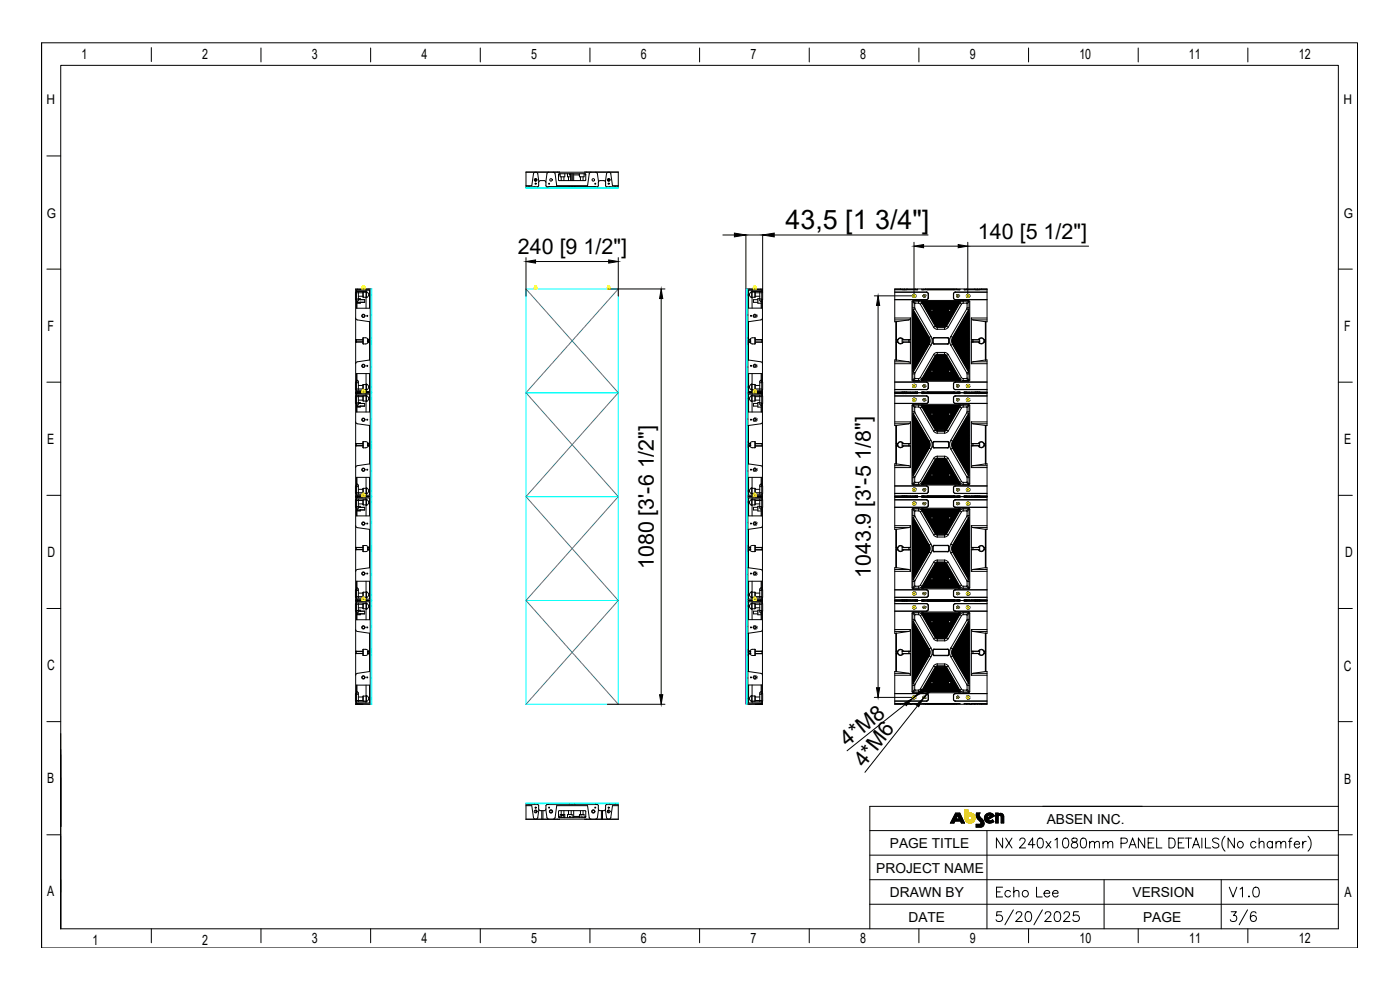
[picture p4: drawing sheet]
<svg xmlns="http://www.w3.org/2000/svg" width="594mm" height="420mm" viewBox="0 0 594 420" stroke-linecap="round" stroke-linejoin="round" font-family="sans-serif">
<defs><g id="words">
<text font-size="11.4" x="333.3" y="97.3">43,5 [1 3/4&quot;]</text>
<g font-size="9.1">
<text x="414.9" y="101.4">140 [5 1/2&quot;]</text>
<text x="219.7" y="107.9">240 [9 1/2&quot;]</text>
<text x="277.5" y="241.5" transform="rotate(-90 277.5 241.5)">1080 [3'-6 1/2&quot;]</text>
<text x="369.5" y="245.3" transform="rotate(-90 369.5 245.3)">1043.9 [3'-5 1/8&quot;]</text>
<text x="359.4" y="316.8" transform="rotate(-39 359.4 316.8)">4*M8</text>
<text x="366.6" y="326" transform="rotate(-52 366.6 326)">4*M6</text>
</g>
<g font-size="6">
<text x="34.6" y="24.9">1</text>
<text x="85.8" y="25.1">2</text>
<text x="132.3" y="25.1">3</text>
<text x="178.8" y="25.1">4</text>
<text x="225.3" y="25.1">5</text>
<text x="271.9" y="25.1">6</text>
<text x="318.4" y="25.1">7</text>
<text x="364.9" y="25.1">8</text>
<text x="411.4" y="25.1">9</text>
<text x="457.9" y="25.1">10</text>
<text x="504.5" y="25.1">11</text>
<text x="551" y="25.1">12</text>
<text x="20.1" y="140.6">F</text>
<text x="570.3" y="140.4">F</text>
<text x="20" y="188.2">E</text>
<text x="570.3" y="188.4">E</text>
<text x="20.2" y="236.3">D</text>
<text x="570.7" y="236.1">D</text>
<text x="20" y="284.3">C</text>
<text x="570.2" y="284.5">C</text>
<text x="20.1" y="332">B</text>
<text x="570.3" y="332.5">B</text>
<text x="20.1" y="380.1">A</text>
<text x="570.5" y="380.4">A</text>
<text x="39.2" y="401">1</text>
<text x="85.8" y="401">2</text>
<text x="132.4" y="400.3">3</text>
<text x="178.9" y="400.3">4</text>
<text x="225.4" y="400.3">5</text>
<text x="271.9" y="400.3">6</text>
<text x="318.5" y="400.3">7</text>
<text x="365" y="400.3">8</text>
<text x="411.5" y="400.3">9</text>
<text x="458.1" y="400.3">10</text>
<text x="504.6" y="400.3">11</text>
<text x="551.1" y="400.3">12</text>
</g>
<g font-size="5.8">
<text x="444.1" y="349.4">ABSEN INC.</text>
<text x="377.6" y="359.8">PAGE TITLE</text>
<text x="371.8" y="370.2">PROJECT NAME</text>
<text x="377.6" y="380.6">DRAWN BY</text>
<text x="480.5" y="380.7">VERSION</text>
<text x="385.5" y="391">DATE</text>
<text x="485" y="391.1">PAGE</text>
</g>
<g font-size="5.7">
<text x="19.8" y="44.3">H</text>
<text x="570" y="44.2">H</text>
<text x="19.8" y="92.4">G</text>
<text x="570.2" y="92.4">G</text>
</g>
</g></defs>
<g fill="none" stroke="#000" stroke-width=".42">
<path d="M17.6 18.2h558.4v384h-558.4zM17.6 18.2v384M64.2 20.2v5.9M110.7 20.4v5.9M157.3 20.4v5.9M203.8 20.4v5.9M250.3 20.4v5.9M296.8 20.4v5.9M343.4 20.4v5.9M389.9 20.4v5.9M436.4 20.4v5.9M482.9 20.4v5.9"/>
<path d="M529.4 20.4v5.9M19.9 66.2h5.9M223.2 73.1h39.1M224.3 79.2v.4h.3v-.4M226.6 79.2v.4h.3v-.4M227.1 77.8h.3M227.1 76.1v.4M227.1 73.1l-.8 .7-.7 5h-2.4M227.1 75.9l.3 .8zM227.4 73.1l.8 .7 .4 3.2M227.4 76.1v.4v-.4M228.5 77.4l.1 1.4-.5 .5"/>
<path d="M229.3 76.6l-.5 .3-.2 .5M229.3 76.6h1.6M230.9 76.6l.5 .3 .2 .5M231.6 77.4v1.4l.5 .5M232.9 73.1l-.9 .7-.4 3.3M234.7 73.1l.8 .7 .7 5h13.1l.7-5.1 .8-.6M236.6 73v.1M237 76.3l.3 .3M237.3 73.7l-.3 .3v2.3M237.3 76.6h10.9M237.3 73.7v.5h-.3M237.3 73.7h10.9"/>
<path d="M237.4 73.1l-14.2-.1v6.6l.3-.4h4.6M237.7 73.7v1.3h1.9v-1.3M238.1 75v1.6M239.3 75v1.6M240.8 73.7v1.3h1.3M241.2 75v1.6M241.5 79.2v.4h.3v-.4M241.6 73.7v.5h.5M241.9 73.7v.5M242.1 73.7v2.9M242.6 79.2v.4l.3-.4M242.6 73.7v2.9"/>
<path d="M242.8 73.7v2.9M243.4 73.7v2.9M243.7 79.2v.4h.3v-.4M245.8 74.2l.1 .2M245.9 73.7v1.3h1.9v-1.3M245.9 74.1l-2.5 .1M246.3 75v1.6M247.4 75v1.6M248.1 73.1l14.2-.1v6.6l-.2-.4h-4.9l-.3-1.8M248.2 73.7l.3 .3v2.3M248.2 73.7v.5h.3M248.5 76.3l-.3 .3"/>
<path d="M248.9 73v.1M252.7 73.1l.8 .7 .4 3.3M253.9 77.4l-.1 1.6-1.1 .2-.1 .4-.2-.4h-19.2l-.1 .4-.3-.4h-.7M254.6 76.6l-.5 .3-.2 .5M254.6 76.6h1.6M256.2 76.6l.5 .3 .2 .5M258.1 77.8h.3M258.1 76.1v.4M258.1 75.9h.3v.8h-.3zM258.1 73.1l-.8 .7-.4 3.2M258.4 73.1l.8 .7 .7 5h2.4M258.4 76.1v.4"/>
<path d="M258.6 79.2v.4l.3-.4M260.8 79.2v.4h.4v-.4M306.7 99.7h4.9M316.5 99.5v23M316.5 99.7h7.1M323.6 99.5v24.4M328.5 99.7h65.3M19.9 114.2h5.9M223.2 109.3v16.3M227.2 111h31.1M262.3 109.3v16.3M387.8 102.8v21.9"/>
<path d="M391.9 104.4h14.7M410.6 102.8v21.9M410.6 104.4h51.3M567.8 114.2h6M150.9 134.9l.7 .8M151.2 123.1h5.6v7.7h-5.6zM151.2 128h.3M151.2 127.2l.3 3.6M151.2 126.8h.8M151.2 124.2h2.8M151.2 123.7h4.1M151.5 128.4h1.4"/>
<path d="M151.6 122.6v.3M151.6 135.7l5.5 .8M152 123.7v3.7l-.5 .4M152 126.7h.9v.5h-.9M152 127h.9M152 125.7h2M152.9 128.2v.4h-1.4M152.9 127.1h1.8v1.1h-3.2M154.1 124h1.2M154.1 124v2.1M155.3 123.1v7.7M155.5 123.8a1.31 1.31 0 0 1 .9 1.2 1.31 1.31 0 0 1-.9 1.3"/>
<path d="M155.5 123.8v2.5l-1.4-.2M155.5 123.8l-.2 .1M156.6 122.6l-5.7 .3M156.8 136.5v16.2M157 136.5v16.2M157.1 124.9h.3l-.3 .3M257.7 122.6h24.4M280.5 126.7v168M317.3 124.9h-.3l.3 .3M317.5 136.5v16.2M317.6 136.5v16.2M317.6 123.1h5.6v7.6h-5.6z"/>
<path d="M317.8 122.6l5.7 .3M318.9 123.8l.2 .1M318.9 123.8v2.5l1.4-.2v-2.2h-1.2M318.9 123.8a1.31 1.31 0 0 0-.9 1.2 1.31 1.31 0 0 0 .9 1.3M319.1 123.7h4.1M319.1 123.1v7.6M320.3 124v2.1M320.4 125.7h2M320.4 124.2h2.8M321.5 127.1h-1.8v1.2h1.8M322.4 123.7v3.7l.5 .4M322.4 126.7h-.9v1.9h1.4"/>
<path d="M322.4 126.8h.8M322.8 122.6v.3M322.8 135.7l-5.5 .8M322.9 128h.3M323.2 127.2h-.3v3.5M323.5 134.9l-.7 .8M371 125.5h16M372.6 129.6v162.2M379.6 135.7h6l-5.2 .8M379.6 134.9h6.7M379.6 127.2h13.5M379.6 127.1h13.5"/>
<path d="M379.6 124h13.5M379.6 123.9h13.5M379.6 122.9h4M379.6 122.7h2.5M380.1 136.5v16.2M380.2 136.5v16.2M380.4 136.5h-.8v-13.9h39.2v13.9h-.7M380.4 136.5v7.6M382.1 122.6v.1M382.1 122.7l.7 .2M382.8 122.9h.8M382.8 122.6v.3"/>
<path d="M383.6 122.6v.3M383.8 122.6v.3M383.8 122.9h5.5M384.6 122.9h-.8M384.6 122.6v.3M385 122.8l-.4 .1M385 122.6v.2M385 122.8h3.2M386.3 134.9v9.3M386.3 134.9l-.7 .8M387 127.7l.5-.2h23.5l.4 .2 .1 33.5-.3 .5h-23.7l-.5-.2zM387.3 128.1v2.5"/>
<path d="M387.3 132.2l.4 .7M387.3 131.9l6.6 11.4M387.3 139.6h4.3M387.3 128.1l.8 .8M387.3 139.4h4.2M387.3 139.2h4.1M387.3 139h3.9M387.3 138.8h3.8M387.3 138.6h3.7M387.3 138.2h3.5M387.3 136.3h2.4M387.3 136.2h2.3"/>
<path d="M387.3 135.9h2.2M387.3 135.8h2.1M387.3 135.5h1.9M387.3 135.3h1.8M387.3 134.3h1.2M387.3 133.9h1M387.3 133.7h.9M387.3 133.5h.8M387.3 133.3h.7M387.3 133.1h.5M387.3 132.9h.4M387.3 130.6h.8"/>
<path d="M387.3 130.6l.2 .8M387.4 132.8l-.1-1.4 6.9 11.8M387.4 132.8l-.1 .3h.2M387.4 132.8l.3 .1M387.5 131.4l6.8 11.7M387.5 127.8l-.2 .2M387.5 127.8h2.2v.8h-1.3zM387.5 133.1l.1 .2M387.6 133.3l-.3 .2h.5M387.6 133.3h.4M387.8 133.5l.1 .1M387.8 133.1l.2 .2"/>
<path d="M387.8 133.1h-.3M387.9 133.6h-.6v.3h.7M387.9 133.6l.3 .1M388 133.9l.4 .2M388.1 133.5l.1 .2M388.1 133.5h-.3M388.1 130.6l.1 .4M388.1 128.9v1.7M388.2 122.6v.2M388.2 122.8l.3 .1M388.2 131l-.7 .4M388.2 131l6.8 11.7"/>
<path d="M388.3 134.4l.3 .1M388.3 133.9l.1 .2M388.3 133.9h-.3M388.4 128.6l-.3 .3M388.4 134.1h-1.1v.3h1M388.5 122.9h.8M388.5 122.6v.3M388.5 134.3l.1 .2M388.5 134.3l-.2 .1M388.6 134.5h-1.3v.2h1.4M388.7 134.7l-.1 .2 .3 .1M388.7 134.7l.2 .3"/>
<path d="M388.8 135.3h-1.5v.2h1.7M388.8 135.3h.3M388.9 135l-1.6-.1v.3l1.7-.1M389 135.1l-.2 .2M389 135.5v.2M389 135.1l.1 .2M389 135.7h-1.7v.3h1.9M389 135.7l.4 .1M389.2 136l.1 .1M389.2 135.5l.2 .3M389.2 135.5h-.2M389.3 136.1h-2v.3h2.2"/>
<path d="M389.3 136.1l.3 .1M389.3 122.6v.3M389.5 136.4l.3 .2M389.5 135.9l.1 .3M389.5 135.9l-.3 .1M389.7 136.3l.1 .3M389.7 136.3l-.2 .1M389.8 127.8l1.4 .8M389.8 128.6l.7 .4M389.8 136.6l-2.5-.1v.3l2.6-.1M389.9 136.7l.2 .3M389.9 136.7l-.2 .1 .4 .2"/>
<path d="M390.1 137l-2.8-.1v.3h2.9M390.2 137.2h-.3l.4 .2M390.2 137.2l.1 .2M390.3 137.4l-3-.1v.3l3.1-.1M390.4 137.5l.2 .3M390.4 137.5l-.3 .1 .5 .2M390.5 129l.7-.4 5.6 9.8M390.5 138.1h-3.2v.3h3.6M390.5 129l5.6 9.8 .7-.4M390.5 138.1l.3 .1M390.6 137.8l-3.3-.1v.3h3.3M390.6 138l-.1 .1"/>
<path d="M390.6 138l.2 .2M390.7 138.6h-3.4v.2h3.5M390.7 138.6h.3M390.8 138.8l.1 .2M390.9 138.4l-.2 .2M390.9 138.4l.1 .2M390.9 139h-3.6v.2h3.8M390.9 139h.3M391.1 139.2l.1 .2M391.1 138.8l.1 .2M391.1 138.8h-.3M391.1 122.6v.3"/>
<path d="M391.1 122.9h16.2M391.2 139.4h-3.9v.3h4M391.2 127.8l6 10.4-.2 .1-6.1-10.5 .8 .1h-.3M391.2 139.4h.3M391.3 139.7l.4 .1M391.4 139.2l.1 .2M391.4 127.8v.1M391.4 139.2h-.3M391.4 127.9h15.6M391.5 128.1l.2 .3M391.5 128.1l.4 .2M391.5 128.1h15.4"/>
<path d="M391.6 139.6l.1 .2M391.6 139.6l-.3 .1M391.7 128.4h15.1M391.7 139.8h-4.4v.2h4.5M391.8 128.5l.1 .2M391.8 128.5l.3 .1M391.8 128.5h14.8M391.8 140h-.2l.4 .2M391.8 140l.2 .2M391.9 128.7h14.6M391.9 128.3h14.6M391.9 128.3l-.2 .1"/>
<path d="M392 122.9h-.9M392 122.6v.3M392 128.9l.2 .3M392 128.9h.3M392 128.9h14.4M392.1 128.6l.1 .1M392.1 128.6h14.2M392.2 129.2h14.1M392.2 128.7h14.1M392.2 128.7h-.3M392.2 129.3l.2 .2M392.2 129.3l.3 .1"/>
<path d="M392.2 129.3h14M392.3 128.9l.1 .2M392.3 128.9h13.8M392.4 129.1l-.2 .1M392.4 129.5h13.6M392.4 129.1h13.6M392.5 129.7l.1 .3M392.5 129.7l.3 .1M392.5 129.7h13.5M392.5 129.4l-.1 .1M392.5 129.4h13.4M392.6 130h13.2"/>
<path d="M392.7 122.7l-.7 .2M392.7 122.6v.1M392.7 122.7h13.1M392.7 130.1l.1 .3M392.7 130.1l.4 .2M392.7 130.1h13M392.8 129.8l-.2 .2M392.8 129.8h12.8M392.8 130.4h12.8M392.9 130.6l.2 .2M392.9 130.6l.4 .1M392.9 130.6h12.6"/>
<path d="M393.1 123.9v.1M393.1 127.1v.1M393.1 130.8h12.2M393.1 130.3h12.2M393.1 130.3l-.3 .1M393.1 123.9l.6 .2 .2 .6M393.1 124l.5 .2 .2 .5M393.2 130.9l.1 .3M393.2 130.9h12M393.2 130.9l.3 .1M393.3 130.7h11.8M393.3 130.7l-.2 .1"/>
<path d="M393.4 122.8l.3 .1zM393.4 131.4l.2 .2M393.4 131.4h.3M393.4 131.4h1.6l-.1 .2h-1.3M393.5 131l.1 .1M393.5 131h11.4M393.6 131.1l-.3 .1M393.6 131.1h1.6M393.6 131.7l.2 .3M393.6 131.7h1.3l.2 .3h-1.3M393.6 131.7l.4 .1M393.7 131.4l.1 .1"/>
<path d="M393.7 131.4h1.3M393.8 124.7v1.6M393.8 131.5l-.2 .1M393.8 131.5h1.1M393.8 126.3h.1M393.8 124.7h.1M393.8 126.3l-.2 .6-.5 .2M393.9 124.7v1.6M393.9 132.2l.1 .2M393.9 132.2l.4 .2h-.3M393.9 132.2h10.6M393.9 126.3l-.2 .6-.6 .3"/>
<path d="M394 131.8l-.2 .2M394 131.8h1M394 132.4h10.4M394.1 132.6l.4 .2h-.2M394.1 132.6l.2 .2M394.1 132.6h10.2M394.3 132.8h9.9M394.4 133l.3 .2h-.2M394.4 133l.1 .2M394.4 133h9.7M394.5 133.2h9.4M394.6 133.4l.4 .2"/>
<path d="M394.6 133.4l.1 .2M394.6 133.4h9.2M394.7 133.6h9M394.8 133.8l.2 .2M394.8 133.8l.4 .2M394.8 133.8h8.8M395 134h8.5M395 133.6h-.3M395 133.6h8.4M395.1 134.2l.1 .2M395.1 134.2l.3 .1M395.1 134.2h8.3"/>
<path d="M395.2 134h-.2M395.2 134.4h8M395.2 134h8M395.3 134.6l.1 .3M395.3 134.6l.3 .1M395.3 134.6h7.8M395.4 134.3l.1 .1M395.4 134.3h7.6M395.4 134.9h7.6M395.5 134.4h-.3M395.5 134.4h7.5M395.5 135l.2 .3"/>
<path d="M395.5 135h7.4M395.5 135l.3 .1M395.6 134.7l.1 .1M395.6 134.7h7.2M395.7 135.3h7M395.7 134.8h7M395.7 134.8l-.3 .1M395.7 131.1h7M395.8 135.4l.3 .1-.2 .2M395.8 135.4l.1 .3M395.8 135.4h6.9M395.8 135.1l-.1 .2"/>
<path d="M395.8 135.1h6.8M395.9 131.4h6.6l-.1 .2h-6.4zM395.9 135.7h6.6M395.9 131.7h6.6l.2 .3h-6.9zM395.9 131.8h6.6M395.9 131.4h6.6M396 131.5h6.4M396 135.8l.4 .2M396 135.8l.1 .3M396 135.8h6.4M396.1 138.8l.5 .6 1.1 .3M396.1 136.1h6.2"/>
<path d="M396.2 136.2l.2 .3M396.2 136.2h6M396.2 136.2l.4 .1M396.4 136l-.3 .1M396.4 136.5h5.6M396.4 136h5.6M396.5 136.6l.1 .3M396.5 136.6l.3 .1M396.5 136.6h5.4M396.6 136.3v.1M396.6 136.3h5.3M396.6 136.9h5.2"/>
<path d="M396.6 136.4l-.2 .1M396.6 136.4h5.2M396.7 137.1l.2 .2M396.7 137.1h.3M396.7 137.1h5M396.8 136.7l.1 .2M396.8 136.7h4.8M396.8 138.4l.9 .5M396.9 137.3h4.7M396.9 136.9h-.3M396.9 136.9h4.7M396.9 137.5l.2 .2"/>
<path d="M396.9 137.5h4.6M396.9 137.5h.3M397 138.3l.7 .4M397 137.1l.1 .1M397 137.1h4.4M397.1 137.7h4.2M397.1 137.2h4.2M397.1 137.2l-.2 .1M397.2 138.2l.5 .3M397.2 137.9l.1 .2M397.2 137.9l.3 .1M397.2 137.9h4.1"/>
<path d="M397.2 137.5l-.1 .2M397.2 137.5h4M397.3 138.1l.4 .2M397.5 138l.2 .1M397.5 138l-.2 .1M397.7 138.1v.2M397.7 138.7v-.2h3.1v.2M397.7 138.9v.8M397.7 139.7h3.1M397.7 138.9h3.1M397.7 138.7h3.1M397.7 138.3h3.1"/>
<path d="M397.7 138.1h3.1M400.8 138.1v.2M400.8 138.9v.8M400.9 138l-.1 .1M400.9 138l.2 .1M401.1 138.1l-.4 .2M401.2 137.5l.1 .2M401.2 138.2l-.5 .3M401.3 137.9l-.4 .1M401.3 137.9l-.2 .2M401.3 138.2l.2 .1M401.3 137.2l.3 .1"/>
<path d="M401.4 137.1l-.1 .1M401.5 138.3l-.8 .4M401.5 137.5l-.2 .2M401.5 137.5h-.3M401.6 136.9h.2M401.6 138.4l-.9 .5M401.6 138.4l.7 .4M401.6 136.7v.2M401.7 137.1l-.1 .2M401.7 137.1h-.3M401.8 136.4l.2 .1M401.9 136.3l-.1 .1"/>
<path d="M401.9 136.6l-.1 .3M401.9 136.6l-.3 .1M402 136l.3 .1M402.2 136.2l-.2 .3M402.2 136.2l-.3 .1M402.3 138.8l-.8 .8-.8 .1M402.4 135.8l-.4 .2M402.4 135.8l-.1 .3M402.6 135.1l.1 .2M402.7 135.4l-.4 .1 .2 .2M402.7 135.4l-.2 .3M402.7 134.8l.3 .1"/>
<path d="M402.8 134.7l-.1 .1M402.9 135l-.2 .3M402.9 135l-.3 .1M403 134.4h.2M403 134.3v.1M403.1 134.6l-.1 .3M403.1 134.6l-.3 .1M403.2 134h.3M403.3 131.1h1.6M403.3 131.2h-10M403.3 131.2h1.8M403.4 134.2l-.2 .2"/>
<path d="M403.4 134.2l-.4 .1M403.4 133.6h.3M403.5 131.8h1M403.5 131.5h1.1M403.5 131.4h1.2M403.6 133.8l-.4 .2M403.6 133.8l-.1 .2M403.8 133.4l-.1 .2M403.8 133.4l-.4 .2M404.1 133l-.4 .2h.2M404.1 133l-.2 .2M404.3 132.6h-.3l.2 .2"/>
<path d="M404.3 132.6l-.1 .2M404.5 131.8l.2 .2M404.5 126.3l.3 .6 .5 .3M404.5 132.2l-.4 .2h.3M404.5 132.2l-.1 .2M404.5 124.7v1.6M404.5 126.3h.1M404.5 124.7h.1M404.6 126.3l.2 .6 .5 .2M404.6 131.5l.3 .1M404.7 122.8l.3 .1zM404.7 131.4l-.1 .1"/>
<path d="M404.8 131.7h-1.3l-.2 .3h1.4M404.8 131.7l-.1 .3M404.8 131.7l-.3 .1M404.9 131.1l.2 .1M404.9 131v.1M405 131.4l-.1 .2M405 131.4h-.3M405 131.4h-1.5v.2h1.4M405.1 130.7l.2 .1M405.2 130.9l-.1 .3M405.2 130.9l-.3 .1M405.3 123.9v.1"/>
<path d="M405.3 127.1v.1M405.3 130.3l.3 .1M405.3 127.2h13.5M405.3 127.1h13.5M405.3 124h13.5M405.3 123.9h13.5M405.3 123.9l-.5 .2-.3 .6M405.3 124l-.5 .2-.2 .5M405.5 130.6l-.4 .1M405.5 130.6l-.2 .2M405.6 129.8l.2 .2M405.7 130.1l-.4 .2"/>
<path d="M405.7 130.1l-.1 .3M405.8 122.6v.1M405.8 122.7l.7 .2M405.9 129.4l.1 .1M406 129.7l-.2 .3M406 129.7l-.4 .1M406 129.1l.3 .1M406.1 128.9l-.1 .2M406.2 129.3l-.2 .2M406.2 129.3l-.3 .1M406.3 128.7h.2M406.3 128.6v.1"/>
<path d="M406.4 128.9l-.1 .3M406.4 128.9h-.3M406.5 122.9h.8M406.5 122.6v.3M406.5 128.3l.3 .1M406.6 140l-.1 .2M406.6 140h.3l-.4 .2M406.6 128.5l-.1 .2M406.6 128.5l-.3 .1M406.7 139.8l4.4 .2h-4.5M406.9 139.6l-.2 .2M406.9 139.6h4.2"/>
<path d="M406.9 139.6l.2 .1M406.9 128.1l-.4 .2M406.9 128.1l-.1 .3M406.9 139.4h4.2M407 127.9h-.3l.8-.1-6 10.5M407.1 127.8l-.1 .1M407.1 139.2l-.2 .2M407.1 139.2h4M407.1 139.2h.2M407.1 139.7l-.4 .1M407.2 139h3.9M407.2 127.8l-5.9 10.4"/>
<path d="M407.3 139.4h-.4M407.3 139.4h3.8v.3h-4M407.3 122.6v.3M407.3 138.8l-.1 .2M407.3 139.2v.2M407.3 138.8h3.8M407.3 138.8h.3M407.4 138.6h3.7M407.5 139h-.3M407.5 139h3.6v.2h-3.8M407.6 138.4l.1 .2M407.6 138.8l-.1 .2"/>
<path d="M407.6 138.4l-.2 .2M407.7 138.2h3.4M407.7 138.6h-.3M407.7 138.6h3.4v.2h-3.5M407.8 138l.2 .1M407.8 138l-.1 .2M407.9 137.8l3.2 .2h-3.3M408 129l-.8-.4-5.6 9.8M408 129l-5.7 9.8M408 138.1l-.3 .1M408 138.1h3.1v.3h-3.5M408 137.5l.3 .1-.4 .2"/>
<path d="M408 137.5l-.1 .3M408.1 137.4l3 .1h-3.1M408.2 137.2h.3l-.4 .2M408.2 137.2l-.1 .2M408.4 137l2.7-.1v.3h-2.9M408.5 136.7l-.1 .3M408.5 136.7l.3 .1-.4 .2M408.6 136.6l2.5 .1h-2.6M408.7 127.8l-1.5 .8M408.7 128.6l-.7 .4M408.7 127.8v.8h1.4l.8-.8M408.7 127.8h2.2"/>
<path d="M408.7 136.3l-.1 .3M408.7 136.3h2.4M408.7 136.3l.3 .1M408.8 136.2h2.3M409 135.9l-.2 .3M409 136.4l-.4 .2M409 135.9h2.1M409 135.9l.2 .1M409.1 135.8h2M409.1 122.6v.3M409.1 122.9h5.5M409.1 136.1l-.3 .1"/>
<path d="M409.1 136.1h2v.3h-2.1M409.2 135.5l-.1 .3M409.2 136l-.1 .1M409.2 135.5h1.9M409.2 135.5h.2M409.3 135.3h1.8M409.4 135.7l-.3 .1M409.4 135.7h1.7v.3h-1.9M409.4 135.1l.2 .2M409.4 135.1l-.1 .2M409.4 135.5v.2M409.5 135l1.6 .1h-1.7"/>
<path d="M409.6 135.3h-.3M409.6 135.3h1.5v.2h-1.7M409.7 134.7h.2l-.4 .3M409.7 134.7l-.2 .3M409.8 134.5h1.3v.2h-1.4M409.9 122.9h-.8M409.9 134.3l-.1 .2M409.9 122.6v.3M409.9 134.3h1.2M409.9 134.3l.3 .1M410 134.1h1.1v.3h-.9M410.1 128.6l.2 .3"/>
<path d="M410.2 134.4l-.4 .1M410.2 133.9l-.2 .2M410.2 133.9h.9M410.2 133.9h.2M410.2 131l-6.8 11.7M410.2 131l.7 .4M410.2 122.8l-.3 .1M410.2 122.6v.2M410.2 133.7h.9M410.2 122.8h3.3M410.3 130.6l-.1 .4M410.3 128.9v1.7"/>
<path d="M410.3 130.6h.8M410.4 133.5l-.2 .2M410.4 133.5h.7M410.4 133.5h.2M410.4 133.9l-.4 .2M410.5 133.3h.6M410.5 133.6l-.3 .1M410.5 133.6h.6v.3h-.7M410.6 133.1l-.1 .2M410.6 133.5l-.1 .1M410.6 133.1h.5M410.6 133.1h.3"/>
<path d="M410.7 132.9h.4M410.8 133.3h-.3M410.8 133.3l.3 .2h-.5M410.9 133.1l-.1 .2M410.9 127.8l.2 .2M410.9 131.4l-6.8 11.7M411 132.8l.1-1.4-6.8 11.8M411 132.8l-.3 .1M411 132.8l.1 .3h-.2M411.1 130.6l-.2 .8M411.1 128.1l-.8 .8M411.1 131.9l-6.6 11.4"/>
<path d="M411.1 132.2l-.4 .7M411.1 128.1v2.5M412.1 134.9l.7 .8M413.5 122.6v.2M413.5 122.8l.3 .1M413.8 122.9h.8M413.8 122.6v.3M414.6 122.6v.3M414.8 122.6v.3M414.8 122.9h4M415.6 122.9h-.8M415.6 122.6v.3"/>
<path d="M416.3 122.7l-.7 .2M416.3 122.6v.1M416.3 122.7h2.5M418.1 136.5v7.6M418.2 136.5v16.2M418.8 135.7h-6l5.3 .8M418.8 134.9h-6.7v9.3M150.9 144.2h3.1M151 144.1l-.1 .1M151.2 144.2v.9M151.2 144.1v.1M151.2 158.5h5.6v7.6h-5.6z"/>
<path d="M151.5 158.5l-.3 3.6M154 145h-3.1l3.1 .1M154.1 143.3l1.4 .1 .8 .7v1l-.5 .6-1.7 .2M154.1 143.3v2.6M155.3 158.5v7.6M155.9 144.2v.8M155.9 145l.9 .1M155.9 145h.9M155.9 144.2h.9M156 144.1l-.1 .1M157.1 152.7l-5.5 .8-.7 .8M157.1 145.6h.3v.3h-.3"/>
<path d="M157.1 144.4l.3 .1-.3 .3M157.1 143.3h.3v.3h-.3M317 144.7h.3M317 144.5h.3M317 144.5v.2M317 144.7l.3 .1M317.3 152.7l5.5 .8 .7 .8M317.3 145.6h-.3v.3h.3M317.3 143.3h-.3v.3h.3M317.3 144.4l-.3 .1M317.6 144.1l.9 .1M317.6 158.5h5.6v7.6h-5.6z"/>
<path d="M318.1 145.2h.1M318.2 145.1l-.1-1 .5-.6 1.7-.2v2.6h-1.4l-.8-.7M318.4 144.1l.1 .1M318.5 144.2v.9l-.9 .1M319.1 158.5v7.6M320.3 143.3v2.6M320.4 144.1h3M320.4 145.1l3.1 .1M322.9 158.5v3.5h.3M323.2 144.1l.1 1M379.6 154.3h6.7M379.6 153.5h6"/>
<path d="M380.2 144.2h.7M380.3 144.1l-.1 .1M380.4 152.7h-.8v27.8h.8M380.4 152.7l5.2 .8M380.5 144.2v.9M380.5 144.1h.1M380.9 145.2l-.7-.1 .2 7.6M382.8 144.2v.9l3.5 .1M382.8 144.2h3.5M382.9 144.1l-.1 .1M383.2 144.1v-.1a1.28 1.28 0 0 0-2-.5 1.28 1.28 0 0 0 0 2 1.28 1.28 0 0 0 2-.4 1.15 1.15 0 0 1-1.7 .5 1.15 1.15 0 0 1-.2-1.7 1.15 1.15 0 0 1 1.8 .2M385.6 153.5l.7 .8"/>
<path d="M385.6 144.1v1M386.2 144.1v1M386.2 145.1l.1 .1M386.2 144.1h.1M386.2 144.1l.1 .1M386.3 145.2v9.1M387.3 158.6h.8M387.3 158.6v2.6l.8-.8M387.3 156.2h.5M387.3 155.5h.9M387.3 155.1h1.1M387.3 154.9h1.2"/>
<path d="M387.3 154.7h1.3M387.3 154.5h1.4M387.3 154.3h1.6M387.3 154.1h1.7M387.3 153h2.3M387.3 152.9h2.4M387.3 152.7h2.5M387.3 152.5h2.6M387.3 152.2h2.8M387.3 152.1h2.9M387.3 151.7h3.1M387.3 149.8h4.2"/>
<path d="M387.3 149.6h4.3M387.3 149.4h4.4M387.3 149.2h4.5M387.3 149h4.7M387.3 148.8h4.7M387.3 148.5h4.9M387.3 148.4h5M387.3 147.7h5.4M387.3 147.4h5.6M387.3 147.2h5.7M387.3 146.9h5.8M387.3 146.8h5.9"/>
<path d="M387.3 146.5h6M387.3 146.3h6.2M387.3 146h6.4M387.3 144.5h6.8M387.3 144.3h6.8M387.3 144.1h6.8M387.3 143.9h6.7M387.3 142h5.7M387.3 141.6h5.5M387.3 141.5h5.4M387.3 141.2h5.2M387.3 141.1h5.1"/>
<path d="M387.3 140.8h5M387.3 140.7h4.9M387.5 157.8l-.2 .8M387.5 156.1l-.2 .3 .4-.1M387.5 156.1l.3 .1M387.7 156.3l-.4 .7M387.9 155.6l.2 .1M388 155.9l-.5 .2M388 155.9l-.2 .3M388.1 155.7h-.8v.3l.7-.1M388.1 155.1l.2 .2M388.1 158.6v1.8"/>
<path d="M388.2 155.5l-.3 .1M388.2 155.5l-.1 .2M388.2 158.2l-.1 .4M388.3 154.9h-1v.2h.8M388.3 155.3h-1v.3h.6M388.3 154.9h.2M388.4 154.7l-.1 .2M388.4 155.1h-.3M388.4 155.1l-.1 .2M388.5 154.5h-1.2v.2h1.1M388.5 154.5h.2M388.6 154.3l-.1 .2"/>
<path d="M388.6 154.7h-.2M388.6 154.7l-.1 .2M388.7 154h-1.4v.3h1.3M388.7 154l.3 .1M388.9 154.3h-.3M388.9 154.3l-.2 .2M389.1 153.9l-.4 .1M389.1 153.9l-.1 .2M389.2 153.7h-1.9v.2h1.8M389.3 153.1l.2 .2M389.4 153.5h-.4l.2 .2M389.4 153.5l-.2 .2"/>
<path d="M389.5 152.8h-2.2v.3h2M389.5 153.3l-2.2-.1v.3h2.1M389.5 152.8l.2 .1M389.5 152.7v.1M389.6 153l-.3 .1M389.6 153l-.1 .3M389.7 152.4h-2.4v.3h2.2M389.7 152.4l.2 .1M389.7 152.3v.1M389.8 152.7h-.3M389.8 152.7l-.1 .2M389.9 152h-2.6v.3h2.4"/>
<path d="M389.9 152l.3 .1M390.1 152.2l-.4 .1M390.1 152.2l-.2 .3M390.1 151.6h-2.8v.3l3-.1M390.1 151.6l.3 .1M390.3 151.8l-.4 .2M390.3 151.8l-.1 .3M390.6 151.4l-.5 .2M390.6 151.4l-.2 .3M390.6 151.3l-3.3-.1v.3l3.3-.1M390.8 151l-.4 .2 .2 .1M390.8 151l-.2 .3"/>
<path d="M390.9 150.8h-3.6v.3l3.5-.1M391 150.6l-.3 .1 .2 .1M391 150.6l-.1 .2M391.1 150.4h-3.8v.3l3.7-.1M391.2 149.9l.2 .1M391.2 150.2l-.4 .2h.3M391.2 150.2l-.1 .2M391.3 149.6h-4v.3h3.9M391.3 149.6h.3M391.4 150h-4.1v.2h3.9M391.4 149.4l-.1 .2M391.5 149.8l-.1 .2"/>
<path d="M391.5 149.8l-.3 .1M391.6 149.2h-4.3v.2h4.1M391.6 149.2h.2M391.7 149l-.1 .2M391.7 149.4l-.1 .2M391.7 149.4h-.3M391.8 148.8h-4.5v.2h4.4M391.8 148.8h.2M391.9 140.6h-4.6v.3h4.7M391.9 148.6l-.1 .2M391.9 140.6l.3 .1M392 140.2h-4.7v.3l4.7-.1"/>
<path d="M392 149l-.2 .2M392 149h-.3M392 148.3h-4.7v.3h4.6M392 148.3l.3 .1M392 140.4l.2 .3M392 140.4l-.1 .2M392 140.9l.1 .1M392.1 141h-4.8v.3h5M392.1 141l.3 .1M392.2 148.5l-.2 .3M392.2 148.5l-.3 .1M392.2 159.9h14"/>
<path d="M392.3 141.3v.1M392.3 140.8l.1 .3M392.3 140.8l-.3 .1M392.3 141.4h-5v.3h5.2M392.3 147.8l.2 .2M392.3 141.4l.4 .1M392.4 159.7h13.6M392.4 159.7h.2M392.4 159.7l-.2 .2M392.4 148.2l-.4 .1M392.4 148.2l-.1 .2M392.5 159.5h13.5"/>
<path d="M392.5 148h-5.2v.2h5.1M392.5 141.2l.2 .3M392.5 141.7l.4 .2M392.5 141.2l-.2 .1M392.6 147.4l.2 .2M392.6 159.7h13.2M392.6 159.3h13.2M392.6 159.3h.3M392.6 159.7l-.4 .2M392.6 159.3l-.1 .2M392.7 147.7l-.2 .3M392.7 147.7l-.4 .1"/>
<path d="M392.7 159.1h13M392.8 147.1h-5.5v.3h5.3M392.8 147.6l-5.5-.1v.3h5M392.8 147.1l.2 .1M392.8 142.1l.3 .2M392.8 141.6l.1 .3M392.8 141.6l-.3 .1M392.8 159.4h12.8M392.8 159.4l-.3 .1M392.8 147v.1M392.8 158.8h12.8M392.8 158.8l.3 .1"/>
<path d="M392.8 158.8l-.1 .3M392.9 159.3h12.7M392.9 141.9l-5.6-.1v.3h5.5M392.9 147.4l-.1 .2M392.9 147.4h-.3M392.9 159.3l-.1 .1M392.9 158.7h12.6M393 146.7h-5.7v.3h5.5M393 146.7l.2 .1M393 159h12.4M393 159l-.3 .1M393 142l.1 .3"/>
<path d="M393 142l-.2 .1M393.1 146.6l-.1 .1M393.1 158.9h12.2M393.1 158.5l.2 .1M393.1 158.5h12.2M393.1 158.5l-.2 .2M393.1 158.9l-.1 .1M393.1 142.3l-5.8-.1v.3l5.9-.1M393.1 146.9l-.1 .3M393.1 146.9l-.3 .1M393.2 158.3h12M393.2 146.3h-5.9v.3h5.8"/>
<path d="M393.2 146.3h.3M393.2 142.4l-.2 .1 .3 .2M393.2 142.4l.1 .3M393.3 158.6h11.9M393.3 158.6l-.4 .1M393.3 158l.2 .2M393.3 158h11.8M393.3 158l-.1 .3M393.3 142.7l-6-.1v.3h6.2M393.3 146.5l-.1 .3M393.3 146.5l-.2 .1M393.4 145.9h-6.1v.3l6.3-.1"/>
<path d="M393.4 145.9l.3 .1M393.5 158.2l-.3 .1M393.5 158.2h11.4M393.5 142.9h-.3l.4 .2M393.5 142.9l.1 .2M393.5 145.8l-.1 .1M393.6 157.6h1.3l.2 .3h-1.7M393.6 157.6l.2 .1M393.6 157.6l-.2 .3M393.6 143.1l-6.3-.1v.3h6.4M393.6 146.1l-.4 .2M393.6 146.1l-.1 .2"/>
<path d="M393.7 145.8h.1M393.7 143.3l-.2 .2M393.7 143.3l.1 .1M393.7 143.8h-6.4v.3h6.5M393.7 143.8l.3 .1M393.8 157.2h1.2l-.1 .3h-1.3M393.8 157.2l.2 .1M393.8 145.8l-.1 .2M393.8 143.4l.1 .1M393.8 157.2l-.2 .3M393.8 157.7l-.4 .2M393.8 157.7h1.2"/>
<path d="M393.8 144.1l.1 .2M393.9 143.5h-6.6v.2h6.6M393.9 144.3h-6.6v.2h6.6M393.9 144.5l.2 .2M393.9 144.3h.2M393.9 157.1h10.6M393.9 145.5h-6.6v.3h6.5M393.9 143.7l.1 .2M393.9 143.7l-.2 .1M393.9 143.3l.4 1.6-.4 1M393.9 145.9l-6.6 11.4M393.9 145.9l.3 .1"/>
<path d="M394 157.4l-.4 .1M394 157.4h.9M394 157.3h.9M394 156.8h10.4M394 156.8h.3M394 145.3l-.1 .2M394 156.8l-.1 .3M394 157.3v.1M394 145.3l-.3 .1 .2 .1M394.1 145.2l-6.8-.1v.3l6.7-.1M394.1 144.1v.2M394.1 144.1h-.3"/>
<path d="M394.1 144.7h-6.8v.2h6.8M394.1 156.6h10.2M394.1 144.9l-.3 .2 .3 .1M394.1 144.9v.3M394.1 144.5v.2M394.1 144.5h-.2M394.1 143.2l.4 1.4-.4 1.4M394.2 146l-6.9 11.9v-1.4l.4-.2M394.2 143.2l-.3 .1M394.2 157h1M394.2 157l-.3 .1M394.3 146.1l-6.8 11.7 .7 .4"/>
<path d="M394.3 156.8h9.8M394.3 156.4h9.9M394.3 156.4l.2 .1M394.3 146.1l.7 .4M394.3 156.8l-.1 .2M394.3 156.4l-.2 .2M394.3 143.1l.4 1.5-.4 1.5M394.4 156.2h9.7M394.4 156.6h9.6M394.4 156.6h-.3M394.5 156l.2 .2M394.5 156h9.4"/>
<path d="M394.5 156l-.1 .2M394.5 156.5h9.4M394.5 156.5l-.1 .1M394.6 155.8h9.2M394.7 156.2h-.3M394.7 156.2h9.1M394.7 155.6l.3 .1-.4 .1M394.7 155.6h9M394.7 155.6l-.1 .2M394.8 155.4h8.8M395 155.2h.2l-.4 .2M395 155.2h8.5"/>
<path d="M395 155.2l-.2 .2M395 142.7l.5 1.6-.5 2.2M395 146.5l-6.8 11.7M395 142.7l-.7 .4M395.1 155h8.3M395.2 154.8h.3l-.4 .2M395.2 154.8h8M395.2 154.8l-.1 .2M395.3 154.6h7.8M395.4 154.3h7.6M395.4 154.3l.3 .1M395.4 154.3l-.1 .3"/>
<path d="M395.5 154.2h7.4M395.7 154.4h7M395.7 154h7M395.7 154h.2l-.4 .2M395.7 154.4l-.4 .2M395.7 154l-.2 .2M395.7 157h7M395.8 153.8h6.9M395.8 145.5l.5 .5M395.8 143.7v1.8M395.8 145.5h.1M395.8 143.7h.1"/>
<path d="M395.9 157.2h6.6l-.1 .3h-6.4zM395.9 157.6h6.6l.2 .3h-6.9zM395.9 157.7h6.6M395.9 157.3h6.6M395.9 153.5l.2 .2M395.9 153.5h6.6M395.9 143.7v1.8M395.9 153.5l-.1 .3M395.9 145.5l.4 .3M396 157.4h6.4M396 153.4h6.4M396.1 153.7l-.3 .1"/>
<path d="M396.1 153.7h6.2M396.1 153.1l.3 .1-.4 .2M396.1 153.1h6.2M396.1 153.1l-.1 .3M396.2 153h6M396.3 143.2v.2M396.3 145.8v.2M396.3 146h5.9M396.3 145.8h5.9M396.3 143.4h5.9M396.3 143.2h5.9M396.3 143.2l-.5 .5"/>
<path d="M396.3 143.4l-.4 .3M396.4 152.7h5.6M396.4 152.7l.2 .1-.4 .2M396.4 152.7l-.2 .3M396.5 152.6h5.4M396.6 152.3l.3 .1-.4 .2M396.6 152.3h5.2M396.6 152.3l-.1 .3M396.7 152.1h5M396.8 150.8l-.7-.4-5.6 9.8M396.8 150.8l-5.6 9.8M396.9 151.9h4.7"/>
<path d="M396.9 151.9l.2 .1M396.9 151.9l-.2 .2M396.9 151.8h4.6M397.1 151.5h4.2M397.1 151.5h.2M397.1 151.5l-.2 .3M397.1 152l-.4 .1M397.1 152h4.2M397.2 151.3h4.1M397.2 151.7h4M397.2 151.7l-.3 .1M397.3 151.5h3.8"/>
<path d="M397.3 151.1l.2 .1M397.3 151.1l-.1 .2M397.3 151.5l-.1 .2M397.5 151.3h-.3M397.5 151.3h3.4M397.5 151.2v.1M397.7 151.1l-.2 .1M397.7 151.1h3.1M397.7 151.1v-.2h3.1v.2M397.7 150.7h3.1M397.7 150.5h3.1M397.7 150.3h3.1"/>
<path d="M397.7 150.3v-.8h3.1v.8M397.7 150.5v.2M397.7 149.5l-1.1 .3-.5 .6M397.7 150.3l-.9 .5M397.7 150.5l-.7 .4M397.7 150.7l-.5 .3M397.7 150.9l-.4 .2M400.7 149.5l.8 .2 .8 .7M400.7 150.3l.9 .5M400.7 150.5l.8 .4M400.7 150.7l.5 .3M400.7 150.9l.4 .2"/>
<path d="M400.8 151.1l.1 .1M400.8 150.5v.2M400.9 151.2v.1M400.9 151.3h.4M401.1 151.5l.1 .2M401.1 151.1l.2 .2M401.1 151.1l-.2 .1M401.2 151.7l.3 .1M401.3 151l.2-.1 6 10.5-.8-.1h.3M401.3 151l5.9 10.4M401.3 152l.4 .1M401.3 151.5h-.2"/>
<path d="M401.3 151.5l.2 .3M401.6 151.9l-.3 .1M401.6 151.9l.1 .2M401.6 150.8l5.6 9.8M401.8 152.3l-.2 .1 .3 .2M401.8 152.3l.1 .3M402 152.7l-.1 .2 .3 .1M402 152.7l.2 .3M402.1 143.2l.5 .5M402.1 143.4l.4 .3M402.2 143.2v.2M402.2 145.8v.2"/>
<path d="M402.3 153.1l-.3 .1 .4 .2M402.3 153.1l.1 .3M402.3 153.7l.4 .1M402.3 150.4l5.7 9.8M402.3 150.4l-.7 .4M402.5 145.5l-.4 .3M402.5 153.5l-.2 .2M402.5 153.5l.2 .3M402.6 143.7v1.8M402.6 145.5l-.5 .5M402.7 154h-.2l.4 .2M402.7 154.4l.4 .2"/>
<path d="M402.7 154l.2 .2M403 154.3l-.3 .1M403 154.3l.1 .3M403.2 154.8h-.2l.4 .2M403.2 154.8l.2 .2M403.3 157h.9M403.4 142.7l.7 .4M403.4 146.5l6.8 11.7M403.4 142.7l-.5 1.6 .5 2.2M403.5 157.7h1.1M403.5 155.2h-.3l.4 .2M403.5 155.2l.1 .2"/>
<path d="M403.5 157.4h1M403.5 157.3h.9M403.7 155.6l-.3 .1 .4 .1M403.7 155.6l.1 .2M403.8 156.2h.3M403.9 156l-.1 .2M403.9 156.5l.1 .1M403.9 156l.2 .2M404 156.6h.3M404.1 143.1l-.4 1.5 .4 1.5M404.1 156.8l.1 .2M404.1 146.1l-.7 .4"/>
<path d="M404.1 146.1l6.8 11.7-.7 .4M404.2 156.4l-.3 .1M404.2 156.4l.1 .2M404.2 157l.3 .1M404.3 146l6.8 11.9v-1.4l-.4-.2M404.3 143.2l.2 .1M404.3 143.2l-.4 1.4 .4 1.4M404.3 144.7h6.8l-6.7 .2M404.3 144.5h6.8M404.3 144.5v.2M404.3 144.5h.3M404.4 144.3h6.7"/>
<path d="M404.4 144.9h.2l-.2 .3M404.4 144.9v.3M404.4 156.8h-.3M404.4 145.2l6.7-.1-6.7 .2M404.4 157.3l.1 .1M404.4 156.8l.1 .3M404.4 144.1h6.7M404.4 144.1v.2M404.4 144.1h.2M404.4 143.9h6.7M404.4 145.3l.1 .2M404.4 145.3l.3 .2h-.2"/>
<path d="M404.5 157.4l.3 .1M404.5 145.9l-.2 .1M404.5 145.9l6.6 11.4M404.5 143.3l-.3 1.6 .3 1M404.5 145.5h6.6l-6.5 .2M404.5 143.7l-.1 .2M404.5 143.7l.2 .1M404.6 144.5l-.3 .2M404.6 157.7l.4 .2M404.6 143.5l6.5 .2h-6.6M404.6 144.3h6.5v.2h-6.5M404.6 145.7l.1 .1"/>
<path d="M404.6 145.7l.1 .3M404.6 144.1v.2M404.6 144.3h-.2M404.7 157.2l-.3 .1M404.7 157.2h-1.2v.3h1.3M404.7 157.2l.1 .3M404.7 143.4l-.1 .1M404.7 143.8h6.4v.3h-6.5M404.7 143.8l-.3 .1M404.7 146h6.4M404.7 143.3l.2 .2M404.7 143.3l-.1 .2"/>
<path d="M404.8 146.1l.4 .2M404.8 143.1l6.3 .2h-6.4M404.8 146.1l.1 .2M404.9 157.6h-1.4l-.2 .3h1.7M404.9 157.6l-.3 .1M404.9 157.6l.1 .3M404.9 145.8l.1 .1M404.9 158.2l.3 .1M404.9 146.3h6.2M404.9 142.9l.3 .1-.4 .1M404.9 142.9l-.1 .2M405 145.9l-.3 .1"/>
<path d="M405 145.9h6.1v.2h-6.3M405.1 146.5h6M405.1 146.5l.3 .1M405.1 142.7l6-.1v.3h-6.2M405.1 146.5l.1 .3M405.1 158l-.2 .2M405.1 158l.1 .3M405.2 158.6l.3 .1M405.2 146.3h-.3M405.2 146.8h5.9M405.2 146.3h5.9v.3h-5.7M405.2 142.4l.3 .1-.4 .2"/>
<path d="M405.2 142.4l-.1 .3M405.3 146.9h5.8M405.3 146.9l.3 .1M405.3 142.3l5.8 .1h-5.9M405.3 146.9l.2 .3M405.3 158.5l-.1 .1M405.3 158.9l.1 .1M405.3 158.5l.2 .2M405.4 146.6l.1 .1M405.4 159l.3 .1M405.5 146.7l-.3 .1M405.5 147.2h5.6"/>
<path d="M405.5 146.7h5.6v.3h-5.5M405.5 142h5.6M405.5 142l-.2 .3M405.5 142l.2 .1M405.5 147.4h5.6M405.5 147.4h.3M405.5 141.9l5.6-.1v.3h-5.4M405.5 147.4l.2 .2M405.6 158.8l-.3 .1M405.6 159.3v.1M405.6 158.8l.1 .3M405.6 159.4l.4 .1"/>
<path d="M405.6 147l.1 .1M405.7 147.1l-.2 .1M405.7 147.6l5.4-.1v.3h-5M405.7 147.1h5.4v.3h-5.3M405.7 142.1l-.4 .2M405.7 141.6l-.2 .3M405.7 141.6h5.4M405.7 141.6l.2 .1M405.8 147.7h5.3M405.8 147.7l.3 .1M405.8 141.5h5.3M405.8 147.7l.1 .3"/>
<path d="M405.8 159.3h-.2M405.8 159.7l.4 .2M405.8 159.3l.2 .2M405.8 147.4l-.1 .2M405.9 148h5.2l-5.1 .2M405.9 141.7l-.4 .2M405.9 141.2l-.1 .3M405.9 141.2h5.2M405.9 141.2l.3 .1M406 148.2l.4 .1M406 141.1h5.1M406 148.2l.1 .2"/>
<path d="M406 159.7h-.2M406 159.7l.2 .2M406.1 147.8l-.2 .2M406.1 141.4l-.3 .1M406.1 141.4h5v.3h-5.2M406.1 148.4h5M406.1 140.8l-.1 .3M406.1 140.8h5M406.1 140.8l.3 .1M406.2 141.3l-.1 .1M406.2 148.5h4.9M406.2 148.5l.4 .1"/>
<path d="M406.2 140.7h4.9M406.2 148.5l.2 .3M406.3 141l-.3 .1M406.3 141h4.8v.3h-4.9M406.4 148.3l-.3 .1M406.4 148.8h4.7M406.4 148.3h4.7v.3h-4.5M406.4 140.4l-.2 .3M406.4 140.4l.2 .2M406.4 140.9l-.1 .1M406.5 149h4.6M406.5 149h.3"/>
<path d="M406.5 140.2l4.6 .2h-4.7M406.5 149l.1 .2M406.6 140.6l-.4 .1M406.6 140.6h4.5v.3h-4.7M406.6 148.6v.2M406.6 149.2h4.5M406.6 148.8h-.2M406.6 148.8h4.5v.2h-4.3M406.7 149.4h4.4M406.7 149.4h.3M406.7 149.4l.2 .2M406.8 149l.1 .2"/>
<path d="M406.9 149.2h-.3M406.9 149.6h4.2M406.9 149.2h4.2v.2h-4.1M406.9 149.8h4.2M406.9 149.8l.4 .1M406.9 149.8l.2 .2M407 149.4l.1 .2M407.1 150h4l-3.9 .2M407.1 149.6h-.2M407.1 149.6h4v.3h-3.8M407.2 150.2l.4 .2h-.3M407.2 150.2l.1 .2"/>
<path d="M407.3 149.9l-.2 .1M407.3 150.4h3.8v.2h-3.7M407.4 150.6l.4 .2h-.2M407.4 150.6l.2 .2M407.6 150.8h3.5l-3.4 .2M407.7 151l.3 .2-.2 .1M407.7 151l.1 .3M407.8 151.3l3.3-.1-3.2 .2M407.9 151.4l.4 .2M407.9 151.4l.1 .3M408 151.7h3.1M408.1 151.8l.4 .2"/>
<path d="M408.1 151.8l.1 .3M408.2 152.1h2.9M408.3 151.6l-.3 .1M408.3 151.6h2.8v.2h-3M408.4 152.2h2.7M408.4 152.2l.3 .1M408.4 152.2l.1 .3M408.5 152l-.3 .1M408.5 152.5h2.6M408.5 152h2.6v.3h-2.4M408.6 152.7h2.5M408.6 152.7h.3"/>
<path d="M408.6 152.7l.1 .2M408.7 152.3l.1 .1M408.7 152.9h2.4M408.8 152.4l-.3 .1M408.8 152.4h2.3v.3h-2.2M408.8 153h2.3M408.8 153l.3 .1M408.8 153l.2 .3M408.9 152.7l.1 .1M409 152.8l-.3 .1M409 153.3l2.1-.1-2 .3M409 152.8h2.1v.3h-2"/>
<path d="M409.1 153.5h.3l-.2 .2M409.1 153.5l.1 .2M409.1 153.1l-.1 .2M409.2 153.7h1.9l-1.8 .2M409.3 153.9l.4 .1M409.3 153.9l.1 .2M409.4 154.1h1.7M409.5 154.3h1.6M409.5 154.3h.4M409.5 154.3l.2 .2M409.7 154l-.3 .1M409.7 154.5h1.4"/>
<path d="M409.7 154h1.4v.3h-1.2M409.8 154.7h1.3M409.8 154.7h.3M409.8 154.7l.1 .2M409.9 154.3v.2M409.9 154.9h1.2M409.9 154.5h-.2M409.9 154.5h1.2v.2h-1M410 155.1h1.1M410 155.1h.3M410 155.1l.2 .2M410.1 154.7l.1 .2"/>
<path d="M410.2 154.9h-.3M410.2 155.3h.9v.3h-.6M410.2 154.9h.9v.2h-.8M410.2 158.2l.1 .4M410.2 155.5h.9M410.2 155.5l.3 .1M410.2 155.5l.2 .2M410.3 158.6h.8M410.3 155.1l-.1 .2M410.3 158.6v1.8M410.4 155.7h.7l-.6 .2M410.5 155.9l.4 .2"/>
<path d="M410.5 155.9l.1 .3M410.5 155.6l-.1 .1M410.6 156.2h.5M410.7 156.3l.4 .7M410.9 156.1l-.3 .1M410.9 156.1l.2 .2h-.4M410.9 157.8l.2 .8M411.1 158.6v2.6l-.8-.8M412.2 144.1h.1M412.1 145l.1 .1M412.1 145v9.3h6.7M412.1 145h3.6"/>
<path d="M412.1 144.2h3.6M412.2 145.1h.1M412.3 144.1v1M412.8 144.1h.1M412.8 144.2v.9M412.8 153.5h6M412.8 153.5l-.7 .8M415.5 144.1l.2 .1M415.7 145l-3.5 .1M415.7 144.2v.8M417.6 144.1h.5M417.6 145h.6l-.6 .1"/>
<path d="M417.9 144.1h.1M417.9 144.2v.9M418.1 152.7h.7v27.8h-.7M418.1 152.7l-5.3 .8M418.1 145.1v7.6M19.9 162.1h5.9M150.9 179l.7 .8 5.5 .7M150.9 166.6h6.5M150.9 166.3l5.7 .2-5.7 .5M151.2 165.6h4.1M151.2 165h2.8M151.2 162.4h.8"/>
<path d="M151.2 161.2h.3M151.2 167.2h5.6v7.6h-5.6zM151.2 171.2l.3 3.6M151.2 172h.3M151.2 170.9h.8M151.2 168.3h2.8M151.2 167.7h4.1M151.5 161.4l.5 .5v3.7M151.5 172.5h1.4M151.6 166.3v.7M152 167.7v3.7l-.5 .5M152 163.5h2"/>
<path d="M152 170.8h.9v.4M152 171.2h2.7v1.1h-3.2M152 171h.9M152 169.8h2M152.9 172.3v.4h-1.4M154 166.6l-3.1 .1M154 168.2v1.8M154 165.1l.1 .2M154 170l.1 .1M154.1 165.3l1.4 .1M154.1 163.1h1.2M154.1 163.1v2.2"/>
<path d="M154.1 168v2.1M154.1 170.1h1.2M154.1 163.1l-.1 2M154.1 168l-.1 .2M155.3 170.2l.2 .1M155.3 167.2v7.6M155.5 162.9a1.31 1.31 0 0 1 .9 1.3 1.31 1.31 0 0 1-.9 1.2M155.5 167.8a1.31 1.31 0 0 1 .9 1.3 1.31 1.31 0 0 1-.9 1.2M155.5 162.9l-.2 .2M155.5 167.8l-1.4 .2M155.5 162.9v2.5M155.5 167.8v2.5"/>
<path d="M157.1 164l.3 .1-.3 .2M157.1 168.9l.3 .1-.3 .2M317 166.6h6.5M317.3 164l-.3 .1 .3 .2M317.3 168.9l-.3 .1 .3 .2M317.6 167.2h5.6v7.6h-5.6zM318.9 162.9l.2 .2M318.9 167.8l1.4 .2v2.1h-1.2M318.9 162.9v2.5M318.9 167.8v2.5M318.9 162.9a1.31 1.31 0 0 0-.9 1.3 1.31 1.31 0 0 0 .9 1.2M318.9 167.8a1.31 1.31 0 0 0-.9 1.3 1.31 1.31 0 0 0 .9 1.2"/>
<path d="M319.1 163.1h1.2v2.2l-1.4 .1M319.1 170.2l-.2 .1M319.1 165.6h4.1M319.1 167.2v7.6M319.1 167.7h4.1M320.3 163.1l.1 2M320.3 168l.1 .2M320.4 165.1l-.1 .1M320.4 168.2l-.1 1.9M320.4 166.6l3.1 .1M320.4 165h2.8M320.4 163.5h2"/>
<path d="M320.4 169.8h2M320.4 168.3h2.8M321.5 171.2h-1.8v1.1h1.8M322.4 167.7v3.7l.5 .5M322.4 162.4h.8M322.4 170.8h-.9v1.9h1.4M322.4 170.9h.8M322.8 166.3v.7M322.9 161.4l-.5 .5v3.7M322.9 161.2h.3M322.9 172h.3M323.2 171.2h-.3v3.6"/>
<path d="M323.5 166.3l-5.7 .2 5.7 .5M323.5 179l-.7 .8-5.5 .7M379.6 162.1h13.5M379.6 166.7h2.5M379.6 166.6h39.2M379.6 166.5h2.5M379.6 166.3h4M379.6 165.2h13.5M379.6 162h13.5M379.6 179.8h6M379.6 179h6.7M379.6 171.2h13.5"/>
<path d="M379.6 171.1h13.5M379.6 168h13.5M379.6 167.9h13.5M379.6 167h4M382.1 166.5v.2M382.1 166.7l.7 .3M382.8 167h.8M382.8 166.3v.7M382.8 166.3l-.7 .2M383.6 166.3h-.8M383.6 166.3v.7M383.8 166.3h.8"/>
<path d="M383.8 167h.8M383.8 166.3h2.5v.4h.5v-.4h2.5M383.8 166.3v.7M383.8 167h5.5M384.6 166.3l.4 .2M384.6 166.3v.7M385 166.5h1.3M385 166.5v.3M385 166.8l-.4 .2M385 166.8h3.2M385.6 179.8l-5.2 .7M386.3 179v9.3"/>
<path d="M386.3 179l-.7 .8M386.8 166.5h1.4M387 171.8l.5-.3h23.5l.4 .3 .1 33.5-.3 .4-23.7 .1-.5-.2zM387.3 172.1v2.6M387.3 176.2l.4 .7M387.3 175.9l6.6 11.5M387.3 172.1l.8 .8M387.3 178.8h1.4M387.3 178.6h1.3M387.3 178.3h1.2M387.3 178.2h1.1M387.3 177.9h1"/>
<path d="M387.3 177.8h.9M387.3 177.4h.7M387.3 174.7h.8M387.3 161.2l.2 .2M387.3 174.7l.2 .8M387.5 175.5l6.8 11.7M387.5 171.9l-.2 .2M387.5 171.9h2.2v.8h-1.3M387.5 171.9l.9 .8M387.6 177.3h-.3v.3l.8-.1M387.6 177.3l.4 .1M387.7 176.9l-.4-.2v-1.3l6.9 11.9"/>
<path d="M387.7 176.9h-.4v.3l.5-.1M387.8 177.1l-.2 .2M387.8 177.1l.2 .3M387.9 177.7h-.6v.3h.7M387.9 177.7l.3 .1M388 178l.1 .1M388.1 177.5l-.2 .2M388.1 177.5l.1 .3M388.1 174.7l.1 .4M388.1 178.1h-.8v.3h1M388.1 172.9v1.8M388.1 178.1l.3 .1"/>
<path d="M388.1 160.4l.3 .2M388.2 166.5v.3M388.2 166.8l.3 .2M388.2 175.1l-.7 .4M388.2 175.1l6.8 11.7M388.3 178.4l.1 .1M388.3 177.9l.1 .3M388.3 177.9l-.3 .1M388.4 160.6h1.3v.8h-2.2M388.4 178.5h-1.1v.3h1.2M388.4 160.6l-.9 .8M388.4 178.5l.2 .1"/>
<path d="M388.4 172.7l-.3 .2M388.5 167h.8M388.5 166.3v.7M388.5 166.3l-.3 .2M388.5 178.8l.4 .2M388.5 178.3l.1 .3M388.5 178.3l-.2 .1M388.7 178.8l.2 .2M388.7 178.8h-.2M388.9 179l-1.6-.1v.3h1.7M389 179.2h-.3l.4 .2M389 179.2l.1 .2"/>
<path d="M389.1 179.4h-1.8v.2h1.9M389.2 179.6l-.2 .1 .4 .1M389.2 179.6l.2 .2M389.3 166.3h-.8M389.3 166.3v.7M389.4 179.8l-2.1-.1v.3h2.2M389.5 180h-.3l.4 .2M389.5 180l.1 .2M389.8 171.9l1.4 .8M389.8 172.7l.7 .4M390.5 160.2l.7 .4M390.5 173.1l5.6 9.8 .7-.4"/>
<path d="M390.5 160.2l-.7 .4M391.1 166.3h.9M391.1 167h.9M391.1 166.3h16.2M391.1 166.3v.7M391.1 167h16.2M391.2 160.6l-1.4 .8M391.2 172.7l-.7 .4M391.2 171.9l6 10.3-.2 .2-6.1-10.5h.8M391.2 172.7l5.6 9.8M391.4 171.9v.1M391.4 161.3h.3l-.8 .1 6.1-10.5 .2 .1-6 10.4"/>
<path d="M391.4 161.3h15.6M391.4 161.3v.1M391.4 172h15.6M391.5 161.1h15.4M391.5 172.1l.2 .3M391.5 172.1h15.4M391.5 172.1l.4 .1M391.7 160.9l.2 .2h-.4M391.7 160.9h15.1M391.7 160.9l-.2 .2M391.7 172.4h15.1M391.7 171.9h15"/>
<path d="M391.7 171.9l-.3 .1M391.8 160.7h14.8M391.8 172.5l.1 .3M391.8 172.5l.4 .2M391.8 172.5h14.8M391.9 172.2l-.2 .2M391.9 172.2h14.7M391.9 160.5h.3l-.4 .2M391.9 160.5h14.6M391.9 160.5l-.1 .2M391.9 172.8h14.6M392 166.3l.7 .2"/>
<path d="M392 166.3v.7M392 160.3h14.4M392 173l.2 .2M392 173l.4 .1M392 173h14.4M392.2 160.1h.2M392.2 160.1h14.1M392.2 160.1l-.2 .2M392.2 173.2h14.1M392.2 172.7h14.1M392.2 172.7l-.3 .1M392.2 173.4l.2 .2"/>
<path d="M392.2 173.4h.3M392.2 173.4h14M392.4 160.1l-.4 .2M392.4 160.1h13.6M392.4 173.1l-.2 .1M392.4 173.6h13.6M392.4 173.1h13.6M392.5 173.8l.1 .2M392.5 173.8h.3M392.5 173.8h13.5M392.5 173.4l.1 .2M392.5 173.4h13.4"/>
<path d="M392.6 173.6h-.2M392.6 174h13.2M392.6 173.6h13.2M392.7 166.7h13.1M392.7 166.5h13.1M392.7 166.5v.2M392.7 166.7l-.7 .3M392.7 174.2l.1 .2M392.7 174.2h13M392.7 174.2h.3M392.8 173.8l.1 .1M392.8 173.8h12.8"/>
<path d="M392.8 174.4h12.8M392.9 173.9l-.3 .1M392.9 173.9h12.7M392.9 174.6l.2 .2M392.9 174.6h12.6M392.9 174.6l.4 .1M393 174.2l-.2 .2M393 174.2h12.4M393.1 162v.1M393.1 165.2v.1M393.1 167.9v.1M393.1 171.1v.1"/>
<path d="M393.1 174.8h12.2M393.1 162.1l.6 .2 .2 .6M393.1 162.1l.5 .3 .2 .5M393.1 167.9l.6 .3 .2 .6M393.1 168l.5 .2 .2 .6M393.2 175l.4 .2M393.2 175l.1 .3M393.2 175h12M393.3 174.7l-.2 .1M393.3 174.7h11.9M393.4 166.3l.3 .2zM393.4 166.8l.3 .2z"/>
<path d="M393.4 175.4l.2 .2M393.4 175.4l.3 .1M393.4 175.4h1.6l-.1 .2h-1.3M393.6 175.2l-.3 .1M393.6 175.2h1.6M393.6 175.8l.2 .3M393.6 175.8h1.3l.2 .3h-1.3M393.6 175.8h.4M393.7 166.5h11M393.7 175.5l.1 .1M393.7 175.5h1.3M393.7 166.8h11"/>
<path d="M393.8 164.5h.1M393.8 162.9h.1M393.8 162.9v1.6M393.8 168.8v1.6M393.8 175.6h-.2M393.8 175.6h1.1M393.8 170.4h.1M393.8 168.8h.1M393.8 164.5l-.2 .5-.5 .2M393.8 170.4l-.2 .5-.5 .2M393.9 162.9v1.6M393.9 168.8v1.6"/>
<path d="M393.9 176.2l.1 .3M393.9 176.2l.3 .1M393.9 176.2h10.6M393.9 164.5l-.2 .6-.6 .2M393.9 170.4l-.2 .6-.6 .2M394 175.8v.2M394 175.8h1M394 176.5h10.4M394 176l-.2 .1M394 176h1M394.1 176.6l.2 .3M394.1 176.6h10.2"/>
<path d="M394.1 176.6l.3 .1M394.2 176.3l.1 .1M394.2 176.3h10M394.3 176.9h9.9M394.3 176.4l-.3 .1M394.3 176.4h9.8M394.4 177l.3 .2-.2 .1M394.4 177l.1 .3M394.4 177h9.7M394.4 176.7l-.1 .2M394.4 176.7h9.6M394.5 177.3h9.4"/>
<path d="M394.6 177.5l.4 .1-.3 .1M394.6 177.5l.1 .2M394.6 177.5h9.2M394.7 177.7h9M394.8 177.8l.4 .3h-.2M394.8 177.8l.2 .3M394.8 177.8h8.8M395 178.1h8.5M395.1 178.3l.4 .1M395.1 178.3l.1 .2M395.1 178.3h8.3M395.2 178.5h8"/>
<path d="M395.3 178.7l.1 .2M395.3 178.7l.4 .2M395.3 178.7h7.8M395.4 178.9h7.6M395.5 178.4l-.3 .1M395.5 178.4h7.5M395.5 179.1l.2 .2M395.5 179.1h7.4M395.5 179.1l.3 .1M395.7 179.3h7M395.7 178.9h7M395.7 178.9h-.3"/>
<path d="M395.7 175.2h7M395.8 179.5l.1 .2M395.8 179.5h6.9M395.8 179.5h.3M395.8 179.2l.1 .1M395.8 179.2h6.8M395.8 176h6.8M395.9 175.4h6.6l-.1 .2h-6.4zM395.9 179.7h6.6M395.9 179.3h6.6M395.9 179.3h-.2M395.9 175.8h6.6l.2 .3h-6.9z"/>
<path d="M395.9 175.8h6.6M395.9 175.5h6.6M396 175.6h6.4M396 179.9l.1 .2M396 179.9h6.4M396 179.9l.3 .1M396.1 179.5v.2M396.1 179.5h6.2M396.1 179.7h-.2M396.1 179.7h6.2M396.3 180l-.2 .1M396.3 180h5.8"/>
<path d="M402.1 180l.2 .1M402.3 179.7h.2M402.3 179.5v.2M402.4 179.9l-.1 .2M402.4 179.9l-.3 .1M402.5 179.3h.2M402.6 179.2l-.1 .1M402.7 179.5l-.2 .2M402.7 179.5h-.4M402.7 178.9h.3M402.9 179.1l-.2 .2M402.9 179.1l-.3 .1"/>
<path d="M403 178.4l.2 .1M403.1 178.7l-.4 .2M403.1 178.7l-.1 .2M403.3 175.2h1.6M403.3 175.2l-10 .1M403.3 175.3h1.8M403.4 178.3l-.2 .2M403.4 178.3l-.4 .1M403.4 176h1M403.5 175.8h1M403.5 175.6h1.1M403.5 175.5h1.2"/>
<path d="M403.6 177.8l-.4 .3h.3M403.6 177.8l-.1 .3M403.8 177.5l-.4 .1 .3 .1M403.8 177.5l-.1 .2M404 176.7l.2 .2M404.1 177l-.4 .2 .2 .1M404.1 177l-.2 .3M404.1 176.4l.3 .1M404.2 176.3l-.1 .1M404.3 176.6l-.1 .3M404.3 176.6l-.3 .1M404.4 176l.3 .1"/>
<path d="M404.5 175.8l-.1 .2M404.5 164.5l.3 .6 .5 .2M404.5 170.4l.3 .6 .5 .2M404.5 164.5h.1M404.5 162.9h.1M404.5 162.9v1.6M404.5 168.8v1.6M404.5 176.2l-.1 .3M404.5 176.2l-.3 .1M404.5 170.4h.1M404.5 168.8h.1M404.6 164.5l.2 .5 .5 .2"/>
<path d="M404.6 170.4l.2 .5 .5 .2M404.6 175.6h.3M404.7 166.3l.3 .2zM404.7 166.8l.3 .1zM404.7 175.5l-.1 .1M404.8 175.8h-1.3l-.2 .3h1.4M404.8 175.8l-.1 .3M404.8 175.8h-.3M404.9 175.2l.2 .1M405 175.4l-.1 .2M405 175.4l-.3 .1M405 175.4h-1.5v.2h1.4"/>
<path d="M405.2 174.7l.1 .1M405.2 175l-.3 .2M405.2 175l-.1 .3M405.3 162.1h13.5M405.3 165.2h13.5M405.3 162h13.5M405.3 162v.1M405.3 165.2v.1M405.3 167.9v.1M405.3 171.1v.1M405.3 171.2h13.5M405.3 171.1h13.5"/>
<path d="M405.3 168h13.5M405.3 167.9h13.5M405.3 162.1l-.5 .2-.3 .6M405.3 162.1l-.5 .3-.2 .5M405.3 167.9l-.5 .3-.3 .6M405.3 168l-.5 .2-.2 .6M405.4 174.2l.2 .2M405.5 174.6l-.2 .2M405.5 174.6l-.3 .1M405.6 173.9l.2 .1M405.6 173.8v.1M405.7 174.2l-.1 .2"/>
<path d="M405.7 174.2h-.3M405.8 166.5v.2M405.8 166.7l.7 .3M405.8 173.6h.2M405.9 173.4l-.1 .2M406 173.8l-.2 .2M406 173.8h-.4M406 160.1l.4 .2M406 173.1l.3 .1M406.2 173.4l-.2 .2M406.2 173.4h-.3M406.3 172.7l.2 .1"/>
<path d="M406.3 160.1h-.3M406.3 160.1l.1 .2M406.4 173l-.4 .1M406.4 173l-.1 .2M406.5 167h.8M406.5 166.3v.7M406.5 166.3l-.7 .2M406.5 160.5h-.2l.3 .2M406.5 160.5l.1 .2M406.6 172.2l.2 .2M406.6 172.5l-.3 .2M406.6 172.5l-.1 .3"/>
<path d="M406.7 171.9h.8l-6 10.5M406.7 171.9l.3 .1M406.8 160.9h-.3l.4 .2M406.8 160.9l.1 .2M406.9 172.1l-.1 .3M406.9 172.1l-.3 .1M407 161.3l.1 .1M407.1 171.9l-.1 .1M407.2 171.9l-5.9 10.3M407.2 172.7l-5.6 9.8M407.2 172.7l.8 .4M407.2 160.6l1.5 .8"/>
<path d="M407.3 166.3h-.8M407.3 166.3v.7M408 160.2l-.8 .4M408 173.1l-5.7 9.8M408 160.2l.7 .4M408.7 171.9l-1.5 .8M408.7 172.7l-.7 .4M408.7 161.4h2.2M408.7 160.6h1.4M408.7 160.6v.8M408.7 171.9v.8M408.7 172.7h1.4"/>
<path d="M408.7 171.9h2.2M409 180l-.2 .2M409 180h.2l-.4 .2M409.1 179.8l2-.1v.3h-2.1M409.1 166.3h.8M409.1 167h.8M409.1 166.3h2.5v.4h.5v-.4h2.5M409.1 166.3v.7M409.1 167h5.5M409.2 179.6l-.1 .2M409.2 179.6l.2 .1-.3 .1M409.3 179.4h1.8v.2h-1.9"/>
<path d="M409.4 179.2l-.1 .2M409.4 179.2h.3l-.4 .2M409.5 179l1.6-.1v.3h-1.7M409.7 178.8l-.2 .2M409.7 178.8h1.4M409.7 178.8h.2M409.8 178.6h1.3M409.9 166.3l.3 .2M409.9 166.3v.7M409.9 178.3l-.1 .3M409.9 178.3h1.2M409.9 178.3l.3 .1"/>
<path d="M409.9 178.8l-.4 .2M410 178.2h1.1M410.1 160.6l.8 .8M410.1 178.5h1v.3h-1.2M410.1 178.5l-.3 .1M410.1 172.7l.2 .2M410.2 177.9l-.2 .3M410.2 178.4l-.1 .1M410.2 177.9h.9M410.2 177.9l.2 .1M410.2 175.1l-6.8 11.7M410.2 175.1l.7 .4"/>
<path d="M410.2 166.5h1.4M410.2 166.5v.3M410.2 166.8l-.3 .2M410.2 177.8h.9M410.2 166.8h3.3M410.3 160.4l-.2 .2M410.3 174.7l-.1 .4M410.3 172.9v1.8M410.3 178.1h.8v.3h-.9M410.3 178.1l-.3 .1M410.3 174.7h.8M410.4 177.5l-.2 .3"/>
<path d="M410.4 177.5l.1 .2M410.4 178l-.1 .1M410.5 177.4h.6M410.5 177.7h.6v.3h-.7M410.5 177.7l-.3 .1M410.6 177.1l-.1 .3M410.6 177.1l.2 .2M410.7 176.9l.4-.2v-1.3l-6.8 11.9M410.7 176.9h.4v.3l-.5-.1M410.8 177.3h.3v.3l-.7-.1M410.8 177.3l-.3 .1M410.9 171.9l-.8 .8"/>
<path d="M410.9 171.9l.2 .2M410.9 175.5l-6.8 11.7M411.1 161.2l-.2 .2M411.1 174.7l-.2 .8M411.1 172.1v2.6M411.1 172.1l-.8 .8M411.1 175.9l-6.6 11.5M411.1 176.2l-.4 .7M412.1 166.5h1.4M412.1 179l.7 .8M412.8 179.8h6M412.8 179.8l5.3 .7"/>
<path d="M413.5 166.5v.3M413.5 166.8l.3 .2M413.8 167h.8M413.8 166.3v.7M413.8 166.3l-.3 .2M414.6 166.3h-.8M414.6 166.3v.7M414.8 166.3h.8M414.8 167h.8M414.8 166.3h4M414.8 166.3v.7M414.8 167h4"/>
<path d="M415.6 166.3l.7 .2M415.6 166.3v.7M416.3 166.7h2.5M416.3 166.5h2.5M416.3 166.5v.2M416.3 166.7l-.7 .3M418.8 179h-6.7v9.3M567.8 162.1h6M151.2 188.2v.9M151.6 197.6l-.7 .8M154 188.2l-3.1 .1h3.1M154 189.1h-3.1h3.1"/>
<path d="M154 189.8l.1 .2M154.1 187.4h1.4l.8 .8v.9l-.5 .6-1.7 .3M154.1 187.4v2.6M154.1 187.4l-.1 2.4M155.9 188.3v.8M155.9 188.3h.9M156.8 188.2l-.9 .1M156.8 189.1h-.9h.9M156.8 180.5v16.3M157 180.5v16.3M157.1 187.4h.3v.3h-.3M157.1 188.5h.3l-.3 .3"/>
<path d="M157.1 189.6h.3v.3h-.3M157.1 196.8l-5.5 .8M317 188.5l.3 .3M317 188.5h.3M317.3 189.6h-.3v.3h.3M317.3 187.4h-.3v.3h.3M317.3 196.8l5.5 .8M317.3 188.5h-.3M317.5 180.5v16.3M317.6 188.2l.9 .1M317.6 189.2h.5M317.6 188.3h.9"/>
<path d="M317.6 180.5v16.3M318.1 189.2h.1M318.2 189.1l-.1-.9 .5-.6 1.7-.2v2.5h-1.4l-.8-.7M318.5 188.3v.9l-.9-.1M320.3 187.4l.1 2.4M320.4 189.8l-.1 .2M320.4 188.2h3.1l-3.1 .1M320.4 189.2h3.1M320.4 189.1h3.1M322.8 197.5l.7 .9M323.2 188.2l.1 .9M379.6 198.4h6.7"/>
<path d="M380.1 196.8l.1-16.3v16.3M380.4 196.8h-.8v27.8h.5M380.4 180.5v7.7M380.4 189.2v7.6M380.4 196.8l5.2 .8h-6M380.4 189.2h.5M380.5 188.2v.9M380.9 188.2l-.7 .1h.7M380.9 189.1l-.5 .1M382.8 188.3h3.5M382.8 188.3v.8l3.5 .1M383.1 188.2a1.15 1.15 0 0 0-1.8-.4 1.15 1.15 0 0 0 .1 1.8 1.15 1.15 0 0 0 1.7-.5l.1 .1"/>
<path d="M383.2 188.2v-.1a1.27 1.27 0 0 0-2-.4 1.27 1.27 0 0 0 0 1.9 1.27 1.27 0 0 0 2-.4M383.2 189.2h3.1M385.6 197.5l.7 .9M385.6 188.2v.9M386.2 188.2v.9M386.3 189.2v9.2M387.3 200h.7M387.3 199.8h.8M387.3 199.6h.9M387.3 199.4h1M387.3 199.1h1.1M387.3 199h1.2"/>
<path d="M387.3 198.6h1.4M387.3 197.9h1.8M387.3 197.8h1.9M387.3 197.5h2.1M387.3 197.4h2.2M387.3 197.1h2.3M387.3 196.9h2.4M387.3 196.7h2.5M387.3 196.6h2.6M387.3 194.6h3.7M387.3 194.3h3.9M387.3 194.1h4.1"/>
<path d="M387.3 193.8h4.2M387.3 193.7h4.3M387.3 193.4h4.4M387.3 193.3h4.5M387.3 192.2h5.1M387.3 192.1h5.2M387.3 191.8h5.4M387.3 191.6h5.5M387.3 191.4h5.6M387.3 191.2h5.7M387.3 190.8h5.9M387.3 190.2h6.3"/>
<path d="M387.3 189.8l6.5 .1M387.3 189.6h6.6M387.3 189.4h6.7M387.3 189.2h6.8M387.3 188.9h6.8M387.3 188.8h6.8M387.3 186.9h6.2M387.3 186.5h5.9M387.3 186.3h5.8M387.3 186.1h5.7M387.3 185.9h5.6M387.3 185.7h5.5"/>
<path d="M387.3 185.5h5.4M387.3 185.1h5.1M387.3 184.4h4.7M387.3 184.3h4.7M387.3 184.1h4.5M387.3 183.9h4.4M387.3 183.6h4.3M387.3 183.5h4.2M387.3 183.2h4.1M387.3 183.1h3.9M387.3 182h3.3M387.3 181.9h3.3"/>
<path d="M387.3 181.6h3.1M387.3 181.4h3M387.3 181.2h2.9M387.3 181h2.8M387.3 180.6h2.5M387.8 199.7h-.5v.3h.3M387.8 199.7l.3 .1M387.9 199.6l-.1 .1M388 200h-.4M388 200l-.2 .2M388 199.3h-.7v.3h.6M388 199.3l.3 .1"/>
<path d="M388.1 199.2l-.1 .1M388.2 199.6h-.3M388.2 199.6l-.1 .2M388.3 198.9h-1v.3h.8M388.3 198.9l.2 .1M388.4 199.1l-.3 .1M388.4 199.1l-.1 .3M388.5 198.5h-1.2v.3h1.3M388.5 198.5l.2 .1M388.6 198.8l-.3 .1M388.6 198.8l-.1 .2M388.8 198l.2 .2"/>
<path d="M388.9 198.3l-.4 .2M388.9 198.3l-.2 .3M389 197.7h-1.7v.3h1.5M389 198.2l-1.7-.1v.3l1.6-.1M389 197.7l.2 .1M389 197.6v.1M389.1 197.9l-.3 .1M389.1 197.9l-.1 .3M389.2 197.3h-1.9v.3h1.7M389.2 197.3l.3 .1M389.3 197.1l-.1 .2M389.4 197.5l-.4 .1"/>
<path d="M389.4 197.5l-.2 .3M389.5 196.9h-2.2v.2h2M389.5 196.9h.2M389.5 180.5h-2.2v.3h2.6M389.5 196.8v.1M389.5 180.5l.3 .1M389.6 180.2h-2.3v.2h2.4M389.6 197.1h-.3M389.6 197.1l-.1 .3M389.7 196.5h-2.4v.3h2.2M389.7 196.5l.2 .1M389.7 180.4l-.2 .1"/>
<path d="M389.7 180.4l.1 .2M389.7 181h-2.4v.3h2.6M389.7 181h.4M389.8 196.7l-.3 .1M389.8 196.7l-.1 .2M389.9 180.8l-.2 .2M389.9 181.3l.1 .1M389.9 180.8l.2 .2M390 181.4h-2.7v.2h2.8M390 181.4h.3M390.1 196.3l-.4 .2M390.1 196.3l-.2 .3"/>
<path d="M390.1 181.6l.1 .2M390.2 196.1h-2.9v.2h2.8M390.2 181.2l.1 .2M390.2 181.2l-.3 .1M390.2 181.8h-2.9v.3h3.1M390.2 181.8l.4 .1M390.3 195.9l-.4 .2h.3M390.3 195.9l-.1 .2M390.4 195.7h-3.1v.3l3-.1M390.4 181.6l.2 .3M390.4 182.1l.4 .1M390.4 181.6h-.3"/>
<path d="M390.6 195.5l-.5 .2h.3M390.6 195.5l-.2 .2M390.6 195.3l-3.3-.1v.3h3.3M390.6 182l.2 .2M390.6 182l-.2 .1M390.7 194.7l.2 .2M390.8 182.2h-3.5v.3l3.6-.1M390.8 195.1l-.4 .1 .2 .1M390.8 195.1l-.2 .2M390.9 194.9h-3.6v.2h3.5M390.9 182.4l-.2 .2 .3 .1M390.9 182.4l.1 .3"/>
<path d="M390.9 183h-3.6v.3h3.8M390.9 194.3l.2 .2M390.9 183l.3 .1M391 182.7l-3.7-.1v.3l3.8-.1M391 194.6l-.1 .3M391 194.6l-.3 .1M391.1 194h-3.8v.3h3.6M391.1 194.5l-3.8-.1v.3h3.4M391.1 194l.3 .1M391.1 182.8l-.2 .2M391.1 183.3l.1 .1M391.1 182.8l.1 .3"/>
<path d="M391.2 183.4h-3.9v.3h4M391.2 193.9l-.1 .1M391.2 183.4l.3 .1M391.2 194.3l-.1 .2M391.2 194.3h-.3M391.3 193.6h-4v.3h3.9M391.3 193.6l.3 .1M391.3 183.7l.1 .2M391.4 183.2l.1 .3M391.4 183.2l-.3 .1M391.4 183.9h-4.1v.2h4.3M391.4 193.5l-.1 .1"/>
<path d="M391.4 183.9h.3M391.5 193.8l-.1 .3M391.5 193.8l-.3 .1M391.6 193.2h-4.3v.3h4.1M391.6 193.2l.2 .1M391.6 183.6l.1 .3M391.6 184.1l.1 .1M391.6 183.6l-.3 .1M391.7 184.2h-4.4v.3h4.5M391.7 184.2l.3 .1M391.7 193.4l-.1 .3M391.7 193.4l-.3 .1"/>
<path d="M391.8 184.5l.4 .2M391.8 184.1l.2 .2M391.8 184.1h-.2M392 193l-.4 .2M392 193l-.2 .3M392 192.9l-4.7-.1v.3l4.7-.1M392 184.4l.2 .3M392 184.4l-.2 .1M392.1 185h-4.8v.3h5.2M392.1 192.3l.2 .1M392.1 185l.3 .1M392.2 184.7h-4.9v.2h5"/>
<path d="M392.2 192.6l-.3 .1 .1 .2M392.2 192.6l-.2 .3M392.3 192h-5v.3h4.8M392.3 192.4h-5v.3l4.9-.1M392.3 192l.2 .1M392.3 184.9l-.2 .1M392.3 184.9l.1 .2M392.3 185.5h-5v.3h5.2M392.3 191.9v.1M392.3 185.5h.4M392.4 192.2l-.1 .2M392.4 192.2l-.3 .1"/>
<path d="M392.5 191.6h-5.2v.3h5M392.5 191.6h.3M392.5 185.8l.1 .1M392.5 185.3l-.2 .2M392.5 185.3l.2 .2M392.6 185.9h-5.3v.2h5.5M392.6 191.5l-.1 .1M392.6 185.9h.3M392.7 191.8l-.2 .3M392.7 191.8l-.4 .1M392.8 191.2h-5.5v.3h5.3M392.8 191.2h.2"/>
<path d="M392.8 186.1v.2M392.8 185.7l.1 .2M392.8 185.7l-.3 .1M392.8 186.3h-5.5v.3h5.7M392.8 186.3h.3M392.9 191.4l-.1 .2M392.9 191.4l-.3 .1M393 190.8h-5.7v.2h5.8M393 190.8h.2M393 186.6l.3 .1M393 186.1l.1 .2M393 186.1h-.2"/>
<path d="M393.1 191l-.3 .2M393.1 191l-.1 .2M393.2 187l.4 .2M393.2 186.5l.1 .2M393.2 186.5l-.2 .1M393.3 190.2l.2 .2M393.3 186.7h-6v.3h5.9M393.3 190.6l-.3 .2M393.3 190.6l-.1 .2M393.5 190.4h-6.2v.2h6M393.5 186.9l.1 .3M393.5 186.9l-.3 .1"/>
<path d="M393.5 189.8l.2 .2M393.5 189.8l.3 .1M393.6 187.2l-6.3-.1v.3l6.4-.1M393.6 190.2l-.1 .2M393.6 190.2h-.3M393.7 189.5h-6.4v.3h6.2M393.7 190l-6.4-.1v.3h6M393.7 187.3l-.3 .1 .5 .2M393.7 187.3l.1 .2M393.7 189.5l.2 .1M393.7 189.4v.1M393.8 189.9l-.1 .1"/>
<path d="M393.8 187.5h-.1M393.8 187.5l.1 .1M393.8 189.1h-6.5v.3h6.4M393.8 189.1l.3 .1M393.9 187.6l-6.6-.1v.3l6.6-.1M393.9 188.7h-6.6v.3h6.6M393.9 189l-.1 .1M393.9 188.7l.2 .1M393.9 187.7l.1 .3M393.9 187.7l-.2 .2 .3 .1M393.9 187.4l.4 1.5-.4 1M393.9 189.9l-6.6 11.5"/>
<path d="M393.9 189.9l.3 .1M394 188l-6.7-.1v.3l6.8-.1M394 189.4l-.1 .2M394 189.4h-.3M394.1 188.1l-.3 .1 .3 .2M394.1 188.1v.3M394.1 188.4l-6.8-.1v.3l6.8-.1M394.1 188.5l-.2 .2M394.1 188.5v.3M394.1 188.9l-.2 .1M394.1 188.9v.3M394.1 187.3l.4 1.4-.4 1.3"/>
<path d="M394.2 190l-6.9 11.9 .1-1.5M394.2 187.3l-.3 .1M394.3 190.1l-6.8 11.7M394.3 190.1l.7 .4M394.3 187.2l.4 1.5-.4 1.4M394.6 199.9h9.2M394.7 199.6l.3 .1M394.7 199.6h9M394.7 199.6l-.1 .3M394.8 199.5h8.8M394.9 199.8l-.3 .1M394.9 199.8h8.6"/>
<path d="M395 199.2h8.5M395 199.2l.2 .1M395 199.2l-.2 .3M395 186.8l.5 1.6-.5 2.1M395 199.7h8.4M395 190.5l-6.8 11.8M395 186.8l-.7 .4M395 199.7l-.1 .1M395.1 199h8.3M395.1 199.4l-.3 .1M395.1 199.4h8.2M395.2 199.3h8"/>
<path d="M395.2 198.8h8M395.2 198.8l.2 .2M395.2 198.8l-.1 .2M395.2 199.3l-.1 .1M395.3 198.7h7.8M395.4 199h-.3M395.4 199h7.6M395.4 198.4h7.6M395.4 198.4l.2 .2M395.4 198.4l-.1 .3M395.5 198.2h7.4M395.6 198.6h7.2"/>
<path d="M395.6 198.6l-.3 .1M395.7 198h7M395.7 198l.2 .1-.4 .1M395.7 198l-.2 .2M395.8 197.8h6.9M395.8 189.6l.5 .4M395.8 187.7v1.9M395.8 189.6h.1M395.8 187.7h.1M395.9 187.7v1.9M395.9 197.6l.2 .2h-.3M395.9 197.6h6.6"/>
<path d="M395.9 197.6l-.1 .2M395.9 189.6l.4 .3M396 197.4h6.4M396.1 182.9l.5 .5 1.1 .4M396.1 197.2h.3l-.4 .2M396.1 197.2h6.2M396.1 197.2l-.1 .2M396.1 180.1h6.2M396.2 197h6M396.2 180.3l.2 .2M396.2 180.3h.4l-.2 .2M396.2 180.3h6"/>
<path d="M396.3 187.3v.1M396.3 189.9v.1M396.3 190h5.9M396.3 189.9h5.9M396.3 187.4h5.9M396.3 187.3h5.9M396.3 187.3l-.5 .5M396.3 187.4l-.4 .4M396.4 196.8h5.6M396.4 196.8h.2M396.4 196.8l-.2 .2M396.4 180.5h5.6"/>
<path d="M396.5 196.6h5.4M396.5 180.7l.1 .3M396.5 180.7l.4 .2M396.5 180.7h5.4M396.6 196.4h5.2M396.6 196.4h.3M396.6 196.4l-.1 .2M396.6 181h5.2M396.6 196.8l-.4 .2M396.6 196.8h5.2M396.7 196.2h5M396.7 181.1l.2 .3"/>
<path d="M396.7 181.1l.3 .1M396.7 181.1h5M396.8 196.6h-.3M396.8 196.6h4.8M396.8 194.9l-.7-.5-5.6 9.9M396.8 194.9l-5.6 9.7M396.8 182.5l.9 .5M396.9 196.4h4.7M396.9 196h4.7M396.9 196h.2M396.9 196l-.2 .2M396.9 196.4l-.1 .2"/>
<path d="M396.9 181.4h4.7M396.9 180.9l-.3 .1M396.9 180.9h4.7M396.9 195.8h4.6M396.9 181.5l.2 .3M396.9 181.5h4.6M396.9 181.5l.3 .1M397 182.4l.7 .4M397 196.2h-.3M397 196.2h4.4M397 181.2l.1 .1M397 181.2h4.4"/>
<path d="M397.1 195.5h4.2M397.1 195.5l.2 .1M397.1 195.5l-.2 .3M397.1 181.8h4.2M397.1 196h4.2M397.1 196l-.1 .2M397.1 181.3h4.2M397.1 181.3l-.2 .1M397.2 182.3l.5 .2M397.2 195.4h4.1M397.2 181.9l.1 .3M397.2 181.9h4.1"/>
<path d="M397.2 181.9l.3 .1M397.2 195.7h4M397.2 195.7l-.3 .1M397.2 181.6l.1 .1M397.2 181.6h4M397.3 182.2l.4 .2M397.3 195.6h3.8M397.3 195.2l.2 .1M397.3 195.2l-.1 .2M397.3 195.6l-.1 .1M397.3 181.7l-.2 .1M397.3 181.7h3.8"/>
<path d="M397.5 195.3l-.3 .1M397.5 195.3h3.4M397.5 182v.1M397.5 182h3.4M397.5 182.1h.2M397.5 182.1l-.2 .1M397.5 195.3h.1M397.7 195.2l-.2 .1M397.7 182.1v.3M397.7 182.5v.3M397.7 183v.8M397.7 193.5v.9h3.1v-.9"/>
<path d="M397.7 194.5v.3M397.7 194.9v.3M397.7 195.2h3.1M397.7 194.9h3.1M397.7 194.8h3.1M397.7 194.5h3.1M397.7 193.5h3.1M397.7 183.8h3.1M397.7 183h3.1M397.7 182.8h3.1M397.7 182.5h3.1M397.7 182.4h3.1"/>
<path d="M397.7 182.1h3.1M397.7 193.6l-1.1 .3-.5 .6M397.7 194.4l-.9 .5M397.7 194.5l-.7 .4M397.7 194.8l-.5 .3M397.7 194.9l-.4 .2M400.7 193.6l.8 .1 .8 .8M400.7 194.4l.9 .5M400.7 194.5l.8 .4M400.7 194.8l.5 .3M400.7 194.9l.4 .2M400.8 195.2l.1 .1"/>
<path d="M400.8 182.1v.3M400.8 182.5v.3M400.8 183v.8M400.8 194.5v.3M400.8 194.9v.3M400.9 182.1h-.1M400.9 195.3h.1M400.9 182.1l.2 .1M400.9 195.3l.4 .1M400.9 182v.1M401.1 195.6l.1 .1M401.1 195.2l.2 .2"/>
<path d="M401.1 195.2l-.2 .1M401.1 181.7l.2 .1M401.1 182.2l-.4 .2M401.2 195.7l.3 .1M401.2 181.6l-.1 .1M401.2 182.3l-.5 .2M401.3 181.9l-.2 .3M401.3 195.1l5.9 10.4M401.3 181.9l-.4 .1M401.3 182.2l.2 .2M401.3 196l.1 .2M401.3 181.3l.3 .1"/>
<path d="M401.3 195.5l-.2 .1M401.3 195.5l.2 .3M401.4 196.2h.3M401.4 181.2l-.1 .1M401.5 182.4l-.8 .4M401.5 194.9l6 10.6-.8-.1h.3M401.5 181.5l-.2 .3M401.5 194.9l-.2 .2M401.5 181.5l-.3 .1M401.6 196h-.3M401.6 196.4v.2M401.6 196l.1 .2"/>
<path d="M401.6 180.9l.2 .1M401.6 182.5l-.9 .5M401.6 194.9l5.6 9.7M401.6 182.5l.7 .4M401.6 196.6h.3M401.7 181.1l-.1 .3M401.7 181.1l-.3 .1M401.8 196.4h-.2M401.8 196.8l.4 .2M401.8 196.4l.1 .2M401.9 180.7l-.3 .2M401.9 180.7l-.1 .3"/>
<path d="M402 196.8h-.2M402 196.8l.2 .2M402.1 187.3l.5 .5M402.1 187.4l.4 .4M402.2 187.3v.1M402.2 189.9v.1M402.2 180.3h-.3l.1 .2M402.2 180.3l-.2 .2M402.3 197.2h-.3l.4 .2M402.3 197.2l.1 .2M402.3 182.9l-.8 .7-.8 .2M402.3 194.4l5.7 9.9"/>
<path d="M402.3 194.4l-.7 .5M402.5 189.6l-.4 .3M402.5 197.6l-.2 .2h.4M402.5 197.6l.2 .2M402.6 187.7v1.9M402.6 189.6l-.5 .4M402.7 198l-.2 .1 .4 .1M402.7 198l.2 .2M402.8 198.6l.3 .1M403 198.4l-.2 .2M403 198.4l.1 .3M403 199h.4"/>
<path d="M403.2 198.8l-.2 .2M403.2 199.3l.1 .1M403.2 198.8l.2 .2M403.3 199.4l.3 .1M403.4 199.7l.1 .1M403.4 186.8l.7 .4M403.4 190.5l6.8 11.8M403.4 186.8l-.5 1.6 .5 2.1M403.5 199.2l-.3 .1M403.5 199.2l.1 .3M403.5 199.8l.3 .1M403.7 199.6l-.3 .1"/>
<path d="M403.7 199.6l.1 .3M404.1 187.2l-.4 1.5 .4 1.4M404.1 190.1l-.7 .4M404.1 190.1l6.8 11.7M404.3 190l6.8 11.9-.1-1.5M404.3 187.3l.2 .1M404.3 187.3l-.4 1.4 .4 1.3M404.3 188.5l.3 .2M404.3 188.5v.3M404.3 188.8h6.8M404.4 188.4l6.7-.1v.3l-6.8-.1M404.4 188.9h6.7"/>
<path d="M404.4 188.9v.3M404.4 188.9l.2 .1M404.4 188.1l.2 .2-.2 .1M404.4 189.2h6.7M404.4 188.1v.3M404.4 188l6.7-.1v.3l-6.7-.1M404.4 189.4h6.7M404.4 189.4l.1 .2M404.4 189.4h.3M404.5 189.9l-.2 .1M404.5 189.9l6.6 11.5M404.5 187.4l-.3 1.5 .3 1"/>
<path d="M404.5 189.6h6.6M404.5 187.7l.2 .2-.3 .1M404.5 187.7l-.1 .3M404.6 188.7h6.5v.3h-6.5M404.6 188.7l-.3 .1M404.6 189v.1M404.6 187.6l6.5-.1v.3l-6.6-.1M404.6 189.1h6.5v.3h-6.4M404.6 189.1l-.2 .1M404.7 187.5h.1M404.7 189.9v.1M404.7 189.4v.1"/>
<path d="M404.7 189.5h6.4v.3h-6.2M404.7 190l6.4-.1v.3h-5.9M404.7 187.3l.3 .1-.3 .1M404.7 187.3l-.1 .3M404.7 187.5l-.1 .1M404.7 189.5l-.2 .1M404.8 187.2l6.3-.1v.3l-6.4-.1M404.8 190.2h6.3M404.8 190.2h.4M404.8 190.2l.1 .2M404.9 189.8l-.2 .2M404.9 189.8l-.2 .1"/>
<path d="M404.9 190.4h6.2v.2h-6M404.9 186.9h6.2M404.9 186.9l-.1 .3M404.9 186.9l.3 .1M405.1 186.7h6v.3h-5.9M405.1 190.6l.4 .2M405.1 190.6l.1 .2M405.2 190.2l-.3 .2M405.2 190.8h5.9M405.2 187l-.4 .2M405.2 186.5h5.9M405.2 186.5l-.1 .2"/>
<path d="M405.2 186.5l.3 .1M405.3 191l.4 .2M405.3 186.3h5.8M405.3 191l.2 .2M405.5 190.8h5.6v.2h-5.8M405.5 190.8h-.3M405.5 191.2h5.6M405.5 186.6l-.4 .1M405.5 186.1h5.6M405.5 186.1l-.2 .2M405.5 186.1h.2M405.5 191.4h5.6"/>
<path d="M405.5 191.4l.3 .1M405.5 185.9h5.6M405.5 191.4l.2 .2M405.6 186.3h5.5v.3h-5.6M405.6 186.3h-.3M405.7 191.2h5.4v.3h-5.3M405.7 191.2h-.2M405.7 191.6h5.4M405.7 185.7l-.2 .2M405.7 186.1l-.1 .2M405.7 185.7h5.4M405.7 185.7l.2 .1"/>
<path d="M405.8 191.8h5.3M405.8 191.8l.3 .1M405.8 185.5h5.3M405.8 191.8l.1 .3M405.8 185.9h5.3v.2h-5.4M405.8 185.9h-.3M405.8 191.5l.1 .1M405.9 191.6h5.2v.3h-5M405.9 191.6h-.2M405.9 192.1h5.2M405.9 185.3l-.1 .2M405.9 185.3l.2 .2"/>
<path d="M405.9 185.8l-.1 .1M406 192.2h5.1M406 192.2l.3 .1M406 185.1h5.1M406 192.2l.1 .2M406.1 185.5h5v.3h-5.2M406.1 185.5h-.3M406.1 191.9l.1 .1M406.1 192.4h5v.3l-4.9-.1M406.1 184.9l-.1 .2M406.1 184.9l.2 .1M406.2 192h4.9v.3h-4.8"/>
<path d="M406.2 192l-.3 .1M406.2 184.7h4.9v.2h-5M406.2 192.6l.4 .1-.2 .2M406.2 192.6l.2 .3M406.3 185h4.8v.3h-5.2M406.3 192.3l-.2 .1M406.3 185l-.3 .1M406.4 192.9l4.7-.1v.3l-4.6-.1M406.4 184.4l-.2 .3M406.4 184.4h4.7M406.4 184.4l.2 .1M406.5 193l.4 .2"/>
<path d="M406.5 184.3h4.6M406.5 193l.1 .3M406.6 193.3h4.5M406.6 184.1l-.1 .2M406.6 184.1h4.5M406.6 184.1h.3M406.6 184.5l-.4 .2M406.7 193.4h4.4M406.7 193.4l.3 .1M406.7 183.9h4.4M406.7 193.4l.2 .3M406.8 184.2h4.3v.3h-4.5"/>
<path d="M406.8 184.2l-.3 .1M406.9 193.2h4.2v.3h-4.1M406.9 193.2l-.3 .1M406.9 193.7h4.2M406.9 184.1l-.1 .1M406.9 183.6l-.2 .3M406.9 183.6h4.2M406.9 183.6l.2 .1M406.9 193.8h4.2M406.9 193.8l.4 .1M406.9 193.8l.2 .3M406.9 183.5h4.2"/>
<path d="M407 183.9h4.1v.2h-4.2M407 183.9h-.3M407 193.5l.1 .1M407.1 194.1h4M407.1 183.2l-.2 .3M407.1 183.2h4M407.1 183.2l.2 .1M407.1 193.6h4v.3h-3.8M407.1 193.6l-.2 .1M407.1 183.7l-.1 .2M407.2 194.3h3.9M407.2 194.3h.3"/>
<path d="M407.2 194.3l.1 .2M407.2 183.1h3.9M407.3 183.4h3.8v.3h-4M407.3 183.4l-.4 .1M407.3 193.9v.1M407.3 194h3.8v.3h-3.6M407.3 194.5l3.8-.1v.3h-3.4M407.3 194l-.2 .1M407.3 182.8l.2 .2M407.3 182.8l-.1 .3M407.3 183.3v.1M407.4 182.7l3.7-.1v.3l-3.8-.1"/>
<path d="M407.4 194.6h3.7M407.4 194.6l.3 .1M407.4 194.6l.2 .3M407.5 183h3.6v.3h-3.8M407.5 194.3l-.2 .2M407.5 183l-.3 .1M407.6 194.9h3.5v.2h-3.4M407.6 182.4l.2 .1-.4 .2M407.6 182.4l-.2 .3M407.7 182.2h3.4v.3l-3.5-.1M407.7 195.1l.3 .1-.2 .1M407.7 195.1l.1 .2"/>
<path d="M407.7 194.7l-.1 .2M407.8 195.3l3.3-.1v.3h-3.2M407.8 182l-.1 .2M407.8 182h3.3M407.8 182l.2 .1M407.9 195.5l.4 .2h-.3M407.9 195.5l.1 .2M407.9 181.9h3.2M408 195.7h3.1v.3l-3-.1M408 182.1l-.3 .1M408 181.6l-.1 .3M408 181.6h3.1"/>
<path d="M408 181.6h.3M408.1 195.9l.4 .2h-.3M408.1 195.9l.1 .2M408.1 181.4h3M408.2 181.8h2.9v.3h-3.1M408.2 181.8l-.3 .1M408.2 196.1h2.9v.2h-2.7M408.2 181.2l-.1 .2M408.2 181.2h2.9M408.2 181.2l.3 .1M408.3 181.6l-.1 .2M408.4 196.3l.4 .2"/>
<path d="M408.4 196.3l.1 .3M408.4 181h2.7M408.4 181.4h2.7v.2h-2.8M408.4 181.4h-.3M408.5 196.6h2.6M408.5 180.8l-.1 .2M408.5 180.8l.2 .2M408.5 181.3l-.1 .1M408.6 196.7h2.5M408.6 196.7l.3 .1M408.6 196.7l.1 .2M408.6 180.6h2.5"/>
<path d="M408.7 181h2.4v.3h-2.6M408.7 181h-.3M408.7 196.9h2.4M408.7 180.4l-.1 .2M408.7 180.4l.2 .1M408.8 196.5h2.3v.3h-2.2M408.8 196.5l-.3 .1M408.8 180.2h2.3v.2h-2.4M408.8 197.1h2.3M408.8 197.1h.3M408.8 197.1l.2 .3M408.9 180.5h2.2v.3h-2.6"/>
<path d="M408.9 196.8l.1 .1M408.9 180.5l-.3 .1M409 196.9h2.1v.2h-2M409 196.9h-.3M409 197.4h2.1M409.1 197.5h2M409.1 197.5l.3 .1M409.1 197.5l.1 .3M409.1 197.1l.1 .2M409.2 197.3h1.9v.3h-1.7M409.2 197.3l-.2 .1M409.2 197.8h1.9"/>
<path d="M409.3 197.9h1.8M409.3 197.9l.3 .1M409.3 197.9l.1 .3M409.4 197.6v.1M409.4 197.7h1.7v.3h-1.5M409.4 198.2l1.7-.1v.3l-1.6-.1M409.4 197.7l-.2 .1M409.5 198.3l.4 .2M409.5 198.3l.2 .3M409.6 198l-.2 .2M409.7 198.6h1.4M409.8 198.8l.4 .1"/>
<path d="M409.8 198.8l.1 .2M409.9 199h1.2M409.9 198.5h1.2v.3h-1.3M409.9 198.5l-.2 .1M410 199.1h1.1M410 199.1l.3 .1M410 199.1l.2 .3M410.2 198.9h.9v.3h-.8M410.2 198.9l-.3 .1M410.2 199.4h.9M410.2 199.6h.9M410.2 199.6h.3"/>
<path d="M410.2 199.6l.2 .2M410.3 199.2l.1 .1M410.4 199.8h.7M410.4 199.3h.7v.3h-.6M410.4 199.3l-.2 .1M410.5 200h.6M410.5 200h.3M410.5 200l.1 .2M410.5 199.6l.1 .1M410.6 199.7h.5v.3h-.3M410.6 199.7l-.2 .1M411.1 189.8l-6.4 .1"/>
<path d="M412.1 188.3h3.6M412.1 189.1h3.6M412.1 189.1v9.3h6.7M412.3 188.2v.9M412.8 188.2v.9M412.8 197.5l-.7 .9M415.7 188.3v.8M417.6 188.2l.6 .1h-.6M417.6 189.1h.6h-.6M417.9 188.2v.9M418.1 196.8h.7v27.8h-.5M418.1 180.5v7.7"/>
<path d="M418.1 189.1v7.7M418.1 196.8l-5.3 .8h6M418.2 180.5v16.3M418.2 180.5h.1M19.9 210.1h5.9M150.9 210.4l5.7 .2-5.7 .4M150.9 210.7h6.5M151.2 202.5h5.6v7.6h-5.6zM151.2 211.3h5.6v7.6h-5.6zM151.2 215.3l.3 3.6M151.2 205.3h.3M151.2 216.1h.3"/>
<path d="M151.2 209.6h4.1M151.2 209h2.8M151.2 206.5h.8M151.2 214.9h.8M151.2 212.3h2.8M151.2 211.7h4.1M151.5 205.4l.5 .5v3.7M151.5 202.5l-.3 3.6M151.5 216.5h1.4M151.5 216.3h3.2M151.6 210.4v.6M152 211.7v3.8l-.5 .5"/>
<path d="M152 214.8h.9v.5M152 215.3l2.7-.1v1.2h-1.8M152 207.6h2M152 215h.9M152 213.8h2M152.9 216.3v.5h-1.4M154 210.7l-3.1 .1M154.1 207.2l1.4-.2v2.5M154.1 212.1l1.4-.2v2.5M154.1 207.2v2.1M154.1 212.1v2.1M154.1 209.3h1.2"/>
<path d="M154.1 214.2h1.2M155.3 209.4l.2 .1M155.3 214.2l.2 .2M155.3 202.5v7.6M155.3 211.3v7.6M155.5 207a1.31 1.31 0 0 1 .9 1.2 1.31 1.31 0 0 1-.9 1.3M155.5 211.9a1.31 1.31 0 0 1 .9 1.2 1.31 1.31 0 0 1-.9 1.3M157.1 208.1h.3l-.3 .3M157.1 213l.3 .1-.3 .2M317 210.7h6.5M317.3 213h-.3l.3 .3M317.3 208.1h-.3l.3 .3"/>
<path d="M317.6 202.5h5.6v7.6h-5.6zM317.6 211.3h5.6v7.6h-5.6zM318.9 207a1.31 1.31 0 0 0-.9 1.2 1.31 1.31 0 0 0 .9 1.3M318.9 211.9a1.31 1.31 0 0 0-.9 1.2 1.31 1.31 0 0 0 .9 1.3M319.1 209.3h1.2v-2.1l-1.4-.2v2.5M319.1 209.4l-.2 .1M319.1 214.2h1.2v-2.1l-1.4-.2v2.5M319.1 214.2l-.2 .2M319.1 202.5v7.6M319.1 211.3v7.6M319.1 209.6h4.1M319.1 211.7h4.1"/>
<path d="M320.3 207.2v2.1M320.3 212.1v2.1M320.4 210.7l3.1 .1M320.4 209h2.8M320.4 207.6h2M320.4 213.8h2M320.4 212.3h2.8M321.5 215.2h-1.8v1.2h1.8M322.4 211.7v3.8l.5 .4M322.4 214.8h-.9v2h1.4M322.4 206.5h.8M322.4 214.9h.8"/>
<path d="M322.8 210.4v.6M322.9 205.4l-.5 .5v3.7M322.9 202.5v3.6h.3M322.9 205.3h.3M322.9 216.1h.3M323.2 215.3h-.3v3.6M323.5 210.4l-5.7 .2 5.7 .4M379.6 210.8h2.5M379.6 210.7h39.2M379.6 210.6h2.5M379.6 210.4h4M379.6 209.4h13.5"/>
<path d="M379.6 209.3h13.5M379.6 206.2h13.5M379.6 206.1h13.5M379.6 215.2h13.5M379.6 212h13.5M379.6 211h4M382.1 210.6v.2M382.1 210.8l.7 .2M382.8 211h.8M382.8 210.4v.6M382.8 210.4l-.7 .2M383.6 210.4h-.8"/>
<path d="M383.6 210.4v.6M383.8 210.4h.8M383.8 210.4v.6M383.8 210.4h2.5v.4h.5v-.4h2.5M383.8 211h5.5M384.6 211h-.8M384.6 210.4v.6M384.6 210.4l.4 .1M385 210.5v.4M385 210.5h1.3M385 210.9l-.4 .1M385 210.9h3.2"/>
<path d="M386.8 210.5h1.4M387.3 216.2v2.5M387.3 200.4h.4M387.3 220l6.6 11.4M387.3 216.2l.8 .8M387.3 218.7h.8M387.3 205.2l.2 .3M387.3 218.7l.2 .8M387.5 215.6h23.5M387.5 215.6l-.5 .5v33.3l.5 .4h23.5l.4-.2 .1-33.5-.5-.5M387.5 201.8l.7 .5M387.5 219.5l6.8 11.8"/>
<path d="M387.5 201.8l-.2 .9M387.5 215.9l-.2 .2M387.5 215.9h2.2v.8h-1.3zM387.6 200l.2 .2M387.7 200.4h-.3M387.7 200.4l-.4 .7M387.8 200.2l-.5-.1 .1 .3M388.1 218.7l.1 .4M388.1 202.6h-.8v2.6M388.1 202.6v1.8M388.1 217v1.7M388.1 204.4l-.8 .8"/>
<path d="M388.1 204.4l.3 .3M388.2 210.5v.4M388.2 210.9l.3 .1M388.2 202.3l-.1 .3M388.2 219.1l-.7 .4M388.2 219.1l6.8 11.7M388.4 204.6h1.3v.9h-2.2M388.4 204.6l-.9 .9M388.4 216.7l-.3 .3M388.5 211h.8M388.5 210.4v.6M388.5 210.4l-.3 .1"/>
<path d="M389.3 210.4h-.8M389.3 210.4v.6M389.8 215.9l1.4 .8M389.8 216.7l.7 .4M390.5 204.3l.7 .3M390.5 217.1l5.6 9.8 .7-.4M390.5 204.2l-.7 .5M391.1 210.4h.9M391.1 210.4v.6M391.1 210.4h16.2M391.1 211h16.2M391.2 204.7l-1.4 .8"/>
<path d="M391.2 216.7l-.7 .4M391.2 215.9l6 10.4-.2 .1-6.1-10.5 .8 .1M391.2 216.7l5.6 9.8M391.4 215.9v.1M391.4 205.4h.3l-.8 .1 6.1-10.6 .2 .2-6 10.4M391.4 205.4h15.6M391.4 205.4v.1M391.4 216h15.6M391.5 205.2h15.4M391.5 216.2l.2 .2M391.5 216.2h15.4M391.5 216.2h.4"/>
<path d="M391.7 204.9l.2 .2-.4 .1M391.7 204.9h15.1M391.7 204.9l-.2 .3M391.7 216.4h15.1M391.7 216h15M391.7 216h-.3M391.8 204.8h14.8M391.8 216.6l.1 .2M391.8 216.6l.3 .1M391.8 216.6h14.8M391.9 216.2v.2M391.9 216.2h14.7"/>
<path d="M391.9 204.5l.3 .1M391.9 204.5h14.6M391.9 204.5l-.1 .3M391.9 216.8h14.6M391.9 216.4h14.6M391.9 216.4h-.2M392 211h-.9M392 210.4v.6M392 210.4l.7 .2M392 204.4h14.4M392 217l.2 .3M392 217l.3 .1"/>
<path d="M392 217h14.4M392.1 216.7l-.2 .1M392.1 216.7h14.2M392.2 204.1l.2 .1M392.2 204.6l-.4 .2M392.2 204.6h14.1M392.2 204.1h14.1M392.2 204.1l-.2 .3M392.2 217.3h14.1M392.2 204h14M392.2 217.4l.2 .3M392.2 217.4l.4 .2"/>
<path d="M392.2 217.4h14M392.3 204.3l-.3 .1M392.3 204.3h13.8M392.3 217.1l-.1 .2M392.3 217.1h13.8M392.4 204.2h13.6M392.4 203.7h13.6M392.4 203.7l.2 .1M392.4 203.7l-.2 .3M392.4 204.2l-.1 .1M392.4 217.7h13.6M392.5 203.5h13.5"/>
<path d="M392.5 217.8l.1 .3M392.5 217.8l.4 .2M392.5 217.8h13.5M392.5 203.9h13.4M392.5 203.9l-.3 .1M392.6 203.8h13.2M392.6 203.3h13.2M392.6 203.3l.2 .2M392.6 203.3l-.1 .2M392.6 203.8l-.1 .1M392.6 217.6l-.2 .1M392.6 218.1h13.2"/>
<path d="M392.6 217.6h13.2M392.7 210.6v.2M392.7 210.8h13.1M392.7 210.6h13.1M392.7 210.8l-.7 .2M392.7 203.2h13M392.7 218.2l.1 .3M392.7 218.2h13M392.7 218.2l.3 .1M392.8 203.5h12.8M392.8 203.5h-.3M392.8 202.9h12.8"/>
<path d="M392.8 202.9l.2 .2M392.8 202.9l-.1 .3M392.8 218.5h12.8M392.9 218l-.3 .1M392.9 218h12.7M392.9 202.7h12.6M392.9 218.6l.2 .3M392.9 218.6h12.6M392.9 218.6l.4 .1M393 203.1h12.4M393 203.1l-.3 .1M393 218.3l.1 .1"/>
<path d="M393 218.3h12.4M393.1 206.1v.1M393.1 209.3v.1M393.1 212v.1M393.1 215.2v.1M393.1 202.5l.2 .1M393.1 202.5h12.2M393.1 202.5l-.2 .2M393.1 218.9h12.2M393.1 218.4h12.2M393.1 218.4l-.3 .1M393.1 206.1l.6 .3 .2 .5"/>
<path d="M393.1 206.2l.5 .2 .2 .5M393.1 212l.6 .2 .2 .6M393.1 212.1l.5 .2 .2 .5M393.2 202.3h12M393.2 219.1l.1 .2M393.2 219.1h12M393.2 219.1h.3M393.3 218.7v.1M393.3 218.7h11.9M393.3 202.1h.3M393.3 202.1h11.8M393.3 202.1l-.1 .2"/>
<path d="M393.3 202.6h11.8M393.3 202.6l-.4 .1M393.3 218.8h11.8M393.3 218.8l-.2 .1M393.4 210.4h.3M393.4 210.9l.3 .1zM393.4 210.4v.1M393.4 219.5l.2 .2M393.4 219.5l.4 .2h-.2M393.4 219.5h1.6l-.1 .2h-1.3M393.5 219.1l-.2 .2M393.5 219.1h11.4"/>
<path d="M393.6 201.7h1.3l.2 .2h-1.7M393.6 202.1l-.4 .2M393.6 202.1h11.3M393.6 201.7h.2M393.6 201.7l-.2 .2M393.6 219.9l.2 .2M393.6 219.9l.4 .1M393.6 219.9h1.3l.2 .2h-1.3M393.7 210.4l-.3 .1M393.7 210.4h11M393.7 201.8l-.3 .1M393.7 201.8h1.3"/>
<path d="M393.7 210.9h11M393.8 201.2h1.2l-.1 .3h-1.3M393.8 201.2l.2 .1M393.8 201.2l-.2 .3M393.8 206.9v1.7M393.8 212.8v1.7M393.8 208.6h.1M393.8 206.9h.1M393.8 201.7h1.2M393.8 201.7l-.1 .1M393.8 214.5h.1M393.8 212.8h.1"/>
<path d="M393.8 208.6l-.2 .5-.5 .2M393.8 214.4l-.2 .6-.5 .2M393.9 201.1h10.6M393.9 206.9v1.7M393.9 212.8v1.7M393.9 208.6l-.2 .5-.6 .3M393.9 214.4l-.2 .6-.6 .3M394 201.5h-.4M394 201.5h.9M394 201.3h.9M394 200.9h10.4M394 200.9l.2 .1"/>
<path d="M394 200.9l-.1 .2M394 201.3v.2M394.1 200.7h10.2M394.2 201h1M394.2 201l-.3 .1M394.3 200.4h9.9M394.3 200.4l.1 .3h-.3M394.3 200.4l-.2 .3M394.4 200.3h9.7M394.5 200l.2 .1M394.5 200h9.4M394.5 200l-.1 .3"/>
<path d="M394.7 200.1l-.3 .2M394.7 200.1h9M395.1 219.3h.7M395.2 219.2l-1.9 .1M395.7 219.2h7M395.7 201h7M395.8 201.8h6.8M395.9 201.2h6.6l-.1 .3h-6.4zM395.9 219.5h6.6zM395.9 201.7h6.6l.2 .2h-6.9zM395.9 201.7h6.6M395.9 201.3h6.6"/>
<path d="M395.9 219.9h6.6l.2 .2h-6.9zM396 201.5h6.4M403.3 201h.9M403.4 201.8h1.3M403.5 201.7h1.1M403.5 201.5h1M403.5 201.3h.9M403.7 200.1l.4 .2M403.9 200l-.2 .1M403.9 200l.2 .3M404.2 200.4l-.2 .3h.3M404.2 200.4l.1 .3"/>
<path d="M404.2 201l.3 .1M404.4 200.9l-.2 .1M404.4 201.3l.1 .2M404.4 200.9l.1 .2M404.5 201.5h.3M404.5 208.6l.3 .5 .5 .3M404.5 214.4l.3 .6 .5 .3M404.5 206.9v1.7M404.5 212.8v1.7M404.5 208.6h.1M404.5 206.9h.1M404.5 214.5h.1"/>
<path d="M404.5 212.8h.1M404.6 208.6l.2 .5 .5 .2M404.6 201.7l.1 .1M404.7 201.2l-.3 .1M404.7 201.2h-1.2v.3h1.3M404.7 201.2l.1 .3M404.7 210.4h.3M404.7 210.4l.3 .1M404.7 210.9l.3 .1zM404.7 201.8l.3 .1M404.8 219.9h-1.3l-.2 .2h1.4M404.8 219.9l-.4 .1"/>
<path d="M404.8 219.9l-.1 .2M404.9 201.7h-1.4l-.2 .2h1.7M404.9 201.7h-.3M404.9 202.1l.3 .2M404.9 201.7l.1 .2M404.9 219.1l.2 .2M405 210.4v.1M405 219.5l-.1 .2M405 219.5h-.3l.2 .2M405 219.5h-1.5l1.4 .2M405.1 202.6l.4 .1M405.1 218.8l.2 .1"/>
<path d="M405.1 219.3h-2.4M405.1 202.1h-.2M405.1 202.1l.1 .2M405.2 218.7l-.1 .1M405.2 219.1l-.1 .2M405.2 219.1h-.3M405.3 206.1v.1M405.3 209.3v.1M405.3 212v.1M405.3 215.2v.1M405.3 209.4h13.5M405.3 209.3h13.5"/>
<path d="M405.3 206.2h13.5M405.3 206.1h13.5M405.3 202.5l-.2 .1M405.3 202.5l.2 .2M405.3 218.4l.3 .1M405.3 215.2h13.5M405.3 212h13.5M405.3 206.1l-.5 .3-.3 .5M405.3 206.2l-.5 .2-.2 .5M405.3 212l-.5 .2-.3 .6M405.4 203.1l.3 .1M405.4 218.3l-.1 .1"/>
<path d="M405.5 218.6l-.2 .3M405.5 218.6l-.3 .1M405.6 202.9l-.2 .2M405.6 202.9l.1 .3M405.6 218l.2 .1M405.6 203.5h.4M405.7 218.2l-.1 .3M405.7 218.2l-.3 .1M405.8 210.6v.2M405.8 210.8l.7 .2M405.8 203.3l-.2 .2M405.8 203.8l.1 .1"/>
<path d="M405.8 203.3l.2 .2M405.8 217.6l.2 .1M405.9 203.9l.3 .1M406 217.8l-.4 .2M406 217.8l-.2 .3M406 203.7l-.2 .1M406 204.2l.1 .1M406 203.7l.2 .3M406.1 204.3l.3 .1M406.1 217.1l.2 .2M406.2 217.4l-.4 .2M406.2 217.4l-.2 .3"/>
<path d="M406.3 204.6l.3 .2M406.3 204.1l-.3 .1M406.3 204.1l.1 .3M406.3 216.7l.2 .1M406.4 217l-.1 .3M406.4 217l-.3 .1M406.5 211h.8M406.5 210.4v.6M406.5 210.4l-.7 .2M406.5 204.5l-.2 .1M406.5 204.5l.1 .3M406.5 216.4h.3"/>
<path d="M406.6 216.2l-.1 .2M406.6 216.6l-.1 .2M406.6 216.6l-.3 .1M406.7 216l.8-.1-6 10.5M406.7 216h.3M406.8 204.9l-.3 .1 .4 .2M406.8 204.9l.1 .3M406.9 216.2l-.1 .2M406.9 216.2h-.3M407 205.4l.1 .1M407.1 215.9l-.1 .1M407.2 215.9l-5.9 10.4"/>
<path d="M407.2 216.7l-5.6 9.8M407.2 216.7l.8 .4M407.2 204.7l1.5 .8M407.3 210.4h-.8M407.3 210.4v.6M408 204.3l-.8 .3M408 217.1l-5.7 9.8M408 204.2l.7 .5M408.7 215.9l-1.5 .8M408.7 216.7l-.7 .4M408.7 204.6v.9M408.7 216.7v-.8h2.2l-.8 .8"/>
<path d="M408.7 205.5h2.2M408.7 204.6h1.4M408.7 216.7h1.4M409.1 210.4h.8M409.1 210.4v.6M409.1 210.4h2.5v.4h.5v-.4h2.5M409.1 211h5.5M409.9 211h-.8M409.9 210.4v.6M409.9 210.4l.3 .1M410.1 204.6l.8 .9M410.1 216.7l.2 .3"/>
<path d="M410.2 202.3l.1 .3M410.2 219.1l-6.8 11.7M410.2 219.1l.7 .4M410.2 210.5v.4M410.2 210.5h1.4M410.2 210.9l-.3 .1M410.2 210.9h3.3M410.3 204.4l-.2 .3M410.3 218.7l-.1 .4M410.3 202.6v1.8M410.3 217v1.7M410.3 202.6h.8v2.6"/>
<path d="M410.3 204.4l.8 .8M410.3 218.7h.8M410.6 200.2l.5-.1-.1 .3M410.7 200.4h.4M410.7 200.4h.3M410.7 200.4l.4 .7M410.8 200l-.2 .2M410.9 215.9l.2 .2M410.9 201.8l.2 .9M410.9 201.8l-.7 .5M410.9 219.5l-6.8 11.8M411.1 205.2l-.2 .3"/>
<path d="M411.1 218.7l-.2 .8M411.1 216.2v2.5M411.1 216.2l-.8 .8M411.1 220l-6.6 11.4M412.1 210.5h1.4M413.5 210.5v.4M413.5 210.9l.3 .1M413.8 211h.8M413.8 210.4v.6M413.8 210.4l-.3 .1M414.6 210.4h-.8M414.6 210.4v.6"/>
<path d="M414.8 210.4h.8M414.8 210.4v.6M414.8 210.4h4M414.8 211h4M415.6 211h-.8M415.6 210.4v.6M415.6 210.4l.7 .2M416.3 210.6v.2M416.3 210.8h2.5M416.3 210.6h2.5M416.3 210.8l-.7 .2M567.8 210.1h6"/>
<path d="M150.9 223l.7 .8 5.5 .8M151.2 232.2v1M154 232.2l-3.1 .1h3.1M154 233.1h-3.1l3.1 .1M154.1 231.4l1.4 .1 .8 .7v1l-.5 .6-1.7 .2M154.1 231.4v2.6M155.9 232.3v.8M155.9 233.1l.9 .1M155.9 233.1h.9M155.9 232.3h.9M156.8 232.2l-.9 .1M156.8 224.6v16.3"/>
<path d="M157 224.6v16.2M157.1 231.4h.3l-.3 .4M157.1 232.6h.3l-.3 .3M157.1 233.7h.3v.3h-.3M317 232.6l.3 .2M317 232.6h.3M317.3 233.7h-.3v.3h.3M317.3 231.4h-.3l.3 .4M317.3 232.5l-.3 .1M317.5 224.6v16.2M317.6 232.2l.9 .1M317.6 232.3h.9"/>
<path d="M317.6 224.6v16.2M318.1 233.3h.1M318.5 232.3v.9l-.9 .1M319.3 231.4l-1 .5-.1 1.3M319.3 231.4h1v2.6h-1.4l-.8-.7M320.3 231.4v2.6M320.4 232.2h3.1l-3.1 .1M320.4 233.2l3.1 .1M323.2 232.2l.1 1M323.5 223l-.7 .8-5.5 .8M379.6 223h6.7v9.3M379.6 223.8h6"/>
<path d="M380.2 224.6v16.2M380.4 224.6l-.3 16.2M380.4 224.6v7.6M380.5 232.2v1M380.9 232.2l-.7 .1h.7M380.9 233.3l-.7-.1 .2 7.6M382.8 232.3h3.5M382.8 232.3v.9l3.5 .1M383.1 232.2a1.15 1.15 0 0 0-1.8-.2 1.15 1.15 0 0 0 .2 1.7 1.15 1.15 0 0 0 1.7-.5 1.26 1.26 0 0 1-1.9 .5 1.26 1.26 0 0 1 0-2 1.26 1.26 0 0 1 1.9 .5M385.6 223.8l-5.2 .8M385.6 232.2v1M386.2 232.2v1"/>
<path d="M386.2 233.2l.1 .1M386.3 233.3v9.1M386.3 223l-.7 .8M387.3 239.5h3.3M387.3 239.1h3.5M387.3 239h3.6M387.3 237.1h4.7M387.3 236.9h4.7M387.3 236.7h4.9M387.3 236.5h5M387.3 236.3h5.1M387.3 236.1h5.2"/>
<path d="M387.3 235.7h5.5M387.3 235h5.8M387.3 220.3l.4 .7M387.3 234.7h6M387.3 234.5h6.2M387.3 234.2h6.3M387.3 234.1h6.4M387.3 233.8h6.6M387.3 233.6h6.6M387.3 233.3h6.8M387.3 231.4h6.4M387.3 231.2h6.3"/>
<path d="M387.3 231h6.2M387.3 230.8h6M387.3 230.5h5.9M387.3 230.4h5.8M387.3 230h5.6M387.3 229.3h5.2M387.3 228.9h5M387.3 228.8h4.9M387.3 228.5h4.7M387.3 228.3h4.7M387.3 228.1h4.5M387.3 228h4.4"/>
<path d="M387.3 227.3h4.1M387.3 226.9h3.8M387.3 226.7h3.7M387.3 226.5h3.6M387.3 226.3h3.5M387.3 226.1h3.3M387.3 225.9h3.3M387.3 225.5h3M387.3 223.6h1.9M387.3 223.5h1.8M387.3 223.2h1.7M387.3 223.1h1.6"/>
<path d="M387.3 222.8h1.4M387.3 222.6h1.3M387.3 222.2h1.1M387.3 221.6h.8M387.3 221.2h.5M387.3 221h.4M387.4 220.9l-.1-1.4 6.9 11.8M387.4 220.9l-.1 .3h.2M387.4 220.9l.3 .1M387.5 221.2l.5 .2M387.8 221.7l.4 .1M387.8 221.2l.2 .2"/>
<path d="M387.8 221.2h-.3M388 221.4h-.7v.3h.5M388.1 221.6l.1 .2M388.1 221.6l-.3 .1M388.1 222.2h-.8v.3l1.2-.1M388.1 222.2h.3M388.2 221.8h-.9v.2h1M388.3 222l-.2 .2M388.3 222l.1 .2M388.4 222.6h-1.1v.3h1.2M388.4 222.6h.2M388.5 222.4l-.1 .2"/>
<path d="M388.5 222.9l.1 .1M388.5 222.4l.1 .2M388.6 223h-1.3v.3h1.4M388.6 223l.3 .1M388.7 223.3l.1 .1M388.7 222.8l.2 .3M388.7 222.8l-.2 .1M388.8 223.4h-1.5v.3h1.7M388.8 223.4l.3 .1M389 223.7l.4 .2M389 223.2l.1 .3M389 223.2l-.3 .1"/>
<path d="M389.2 223.6l.2 .3M389.2 223.6l-.2 .1M389.4 223.9l-2.1-.1v.3l2.2-.1M389.5 224l-.3 .1 .4 .2M389.5 224l.1 .3M389.6 224.3l-2.3-.1v.3l2.4-.1M389.7 224.4l-.2 .1 .3 .2M389.7 224.4l.1 .3M389.8 224.7l-2.5-.1v.3l2.6-.1M389.9 224.8l.2 .3M389.9 224.8l-.2 .1 .4 .2M390 225.4h-2.7v.3h3.1"/>
<path d="M390 225.4l.3 .1M390.1 225.1l-2.8-.1v.3h2.9M390.2 225.3l-.2 .1M390.2 225.3l.1 .2M390.2 225.8h-2.9v.3h3.1M390.2 239.6l.2 .2M390.2 225.8l.4 .1M390.3 239.9l-.4 .2 .3 .1M390.3 239.9l-.1 .3M390.4 239.8l-3.1-.1v.3l3-.1M390.4 225.7l-.2 .1M390.4 226.1l.1 .2"/>
<path d="M390.4 225.7l.2 .2M390.5 226.3h-3.2v.2h3.3M390.5 239.2l.1 .1M390.5 226.3h.3M390.6 239.5l-.4 .1M390.6 239.5l-.2 .3M390.6 238.9h-3.3v.3h3.2M390.6 239.3h-3.3v.3h2.9M390.6 238.9l.3 .1M390.6 226.5l.1 .1M390.6 226.1l.2 .2M390.6 226.1h-.2"/>
<path d="M390.7 226.6h-3.4v.3h3.5M390.7 226.6l.3 .1M390.8 239.1l-.3 .1M390.8 239.1l-.2 .2M390.8 226.9l.4 .2M390.9 226.5l.1 .2M390.9 226.5h-.3M391 238.7l-.4 .2M391 238.7l-.1 .3M391.1 238.5h-3.8v.3l3.7-.1M391.1 227.4l.4 .1M391.1 226.9l.1 .2"/>
<path d="M391.1 226.9h-.3M391.2 227.1h-3.9v.3h3.8M391.2 238.3l-.4 .2h.3M391.2 238.3l-.1 .2M391.4 238.1h-4.1v.3l3.9-.1M391.4 227.3l.1 .2M391.4 227.3l-.3 .1M391.4 227.9h-4.1v.3h4.3M391.4 227.9l.3 .1M391.5 227.5h-4.2v.2h4.3M391.5 237.9l-.4 .2h.3M391.5 237.9l-.1 .2"/>
<path d="M391.6 237.7h-4.3v.3l4.2-.1M391.6 227.7l.1 .3M391.6 227.7l-.2 .2M391.6 228.2l.1 .1M391.7 228.3h-4.4v.3h4.5M391.7 237.1l.1 .2M391.7 228.3h.3M391.7 237.5l-.4 .2h.3M391.7 237.5l-.1 .2M391.8 236.9h-4.5v.2h4.4M391.8 236.9h.2M391.8 228.6l.1 .1"/>
<path d="M391.8 237.3h-4.5v.2h4.4M391.8 228.1l.2 .2M391.8 228.1l-.2 .1M391.9 228.7h-4.6v.3h4.7M391.9 236.7l-.1 .2M391.9 228.7l.3 .1M392 237.1l-.2 .2M392 237.1h-.3M392 236.5h-4.7v.2h4.6M392 236.5h.3M392 228.5l.2 .3M392 229l.4 .1"/>
<path d="M392 228.5l-.2 .1M392.1 236.3l-.1 .2M392.2 236.7l-.2 .2M392.2 236.7h-.3M392.3 236h-5v.3h4.8M392.3 236l.2 .1M392.3 229.4l.4 .2M392.3 228.9l.1 .2M392.3 228.9l-.3 .1M392.4 229.1h-5.1v.3h5M392.4 236.3l-.1 .2M392.4 236.3h-.3"/>
<path d="M392.5 235.6h-5.2v.3h5.4M392.5 235.6l.3 .1M392.5 229.3l.2 .3M392.5 229.3l-.2 .1M392.6 229.9h-5.3v.3h5.7M392.6 229.9l.3 .1M392.7 229.6l-5.4-.1v.3l5.5-.1M392.7 235.9l-.4 .1M392.7 235.9l-.2 .2M392.8 229.7l-.2 .2M392.8 229.7l.1 .3M392.8 230.3h-5.5v.3h5.7"/>
<path d="M392.8 235.1l.2 .2M392.8 230.3l.3 .1M392.9 235.5l-.4 .1M392.9 235.5l-.1 .2M393 230.6l.1 .2M393 235.3l-5.7-.1v.3h5.6M393 230.2l-.2 .1M393 230.2l.1 .2M393.1 230.8h-5.8v.2h5.9M393.1 234.7l.1 .2M393.1 230.8h.2M393.1 235l-.1 .3"/>
<path d="M393.1 235l-.3 .1M393.2 234.4h-5.9v.3h5.8M393.2 234.9l-5.9-.1v.3h5.5M393.2 234.4l.3 .1M393.2 231l.1 .1M393.2 230.5l.1 .3M393.2 230.5l-.2 .1M393.3 231.1h-6v.3h6.1M393.3 234.3l-.1 .1M393.3 231.1l.3 .1M393.3 234.7l-.1 .2M393.3 234.7h-.2"/>
<path d="M393.4 234h-6.1v.3h6M393.4 234l.3 .1M393.4 231.4l.3 .2M393.5 231l.1 .2M393.5 231h-.3M393.5 233.9l-.1 .1M393.6 234.2l-.1 .3M393.6 234.2l-.3 .1M393.7 233.6h-6.4v.3h6.2M393.7 233.8l.1 .1M393.7 231.4l.1 .1M393.7 231.4h-.3"/>
<path d="M393.7 233.6h.2M393.8 231.5l-6.5 .1v.2h6.6M393.8 233.9l-.1 .2M393.8 231.5l-.1 .1M393.8 233.2h-6.5v.3l6.7-.1M393.8 233.2l.3 .1M393.9 233.8l-.4 .1M393.9 233.8l-.1 .1M393.9 231.8l.1 .2M393.9 220.3l.1 .2M393.9 220.3h.3M393.9 220.3h10.6"/>
<path d="M393.9 231.8l-.2 .2h.3M393.9 231.5l.4 1.5-.4 1M393.9 234l-6.6 11.4M393.9 234l.3 .1M394 232h-6.7v.2h6.8M394 233.4l-.1 .2M394 220.5h10.4M394 220l-.2 .1M394 220h1M394 233.4l-.3 .2M394.1 232.2h-.3l.3 .2M394.1 232.2v.2"/>
<path d="M394.1 232.4h-6.8v.3l6.8-.1M394.1 232.8h-6.8v.2h6.8M394.1 232.6l-.2 .1 .2 .1M394.1 232.6v.2M394.1 220.7l.2 .2M394.1 220.7h10.2M394.1 220.7h.3M394.1 233l-.3 .2M394.1 233v.3M394.1 231.3l.4 1.4-.4 1.4M394.2 234.1l-6.9 11.9 .1-1.5M394.2 231.3l-.3 .1"/>
<path d="M394.2 220.3l.1 .2M394.2 220.3h10M394.3 234.2l-6.8 11.7M394.3 234.2l.7 .4M394.3 220.9h9.9M394.3 220.5h-.3M394.3 220.5h9.8M394.3 231.2l.4 1.5-.4 1.5M394.4 221.1l.1 .2M394.4 221.1h9.7M394.4 221.1h.3M394.4 220.7l.1 .1"/>
<path d="M394.4 220.7h9.6M394.5 221.3h9.4M394.5 220.8h9.4M394.5 220.8l-.2 .1M394.6 221.5l.1 .2M394.6 221.5h9.2M394.6 221.5l.3 .1M394.7 221.1l-.2 .2M394.7 221.1h9.1M394.7 221.7h9M394.8 221.9l.4 .2-.2 .1M394.8 221.9l.2 .3"/>
<path d="M394.8 221.9h8.8M394.9 221.6l-.2 .1M394.9 221.6h8.6M395 222.2h8.5M395 230.8l.5 1.6-.5 2.2M395 234.6l-6.8 11.7M395 230.8l-.7 .5M395.1 222.3l.1 .2M395.1 222.3l.4 .2h-.3M395.1 222.3h8.3M395.2 222.5h8M395.3 222.7l.1 .3"/>
<path d="M395.3 222.7l.3 .1-.2 .2M395.3 222.7h7.8M395.4 223h7.6M395.5 223.1l.4 .2M395.5 223.1l.2 .3M395.5 223.1h7.4M395.7 223.4h7M395.8 223.6l.1 .2M395.8 223.6l.3 .1M395.8 223.6h6.9M395.8 233.6l.5 .5M395.8 231.8v1.8l.1-1.8"/>
<path d="M395.8 231.8h.1M395.8 220h6.8M395.9 223.8h6.6M395.9 223.3h6.6M395.9 223.3l-.2 .1M395.9 233.6l.4 .3M396 223.9l.1 .3M396 223.9h6.4M396 223.9l.3 .1M396.1 226.9l.5 .6 1.1 .3M396.1 223.7l-.2 .1M396.1 224.2h6.2"/>
<path d="M396.1 223.7h6.2M396.2 224.4l.2 .2M396.2 224.4h6M396.2 224.4h.4M396.3 231.3v.2M396.3 233.9v.2M396.3 234.1h5.9M396.3 233.9h5.9M396.3 231.5h5.9M396.3 231.3h5.9M396.3 231.3l-.5 .5M396.3 231.5l-.4 .3"/>
<path d="M396.3 224l.1 .2M396.3 224h5.8M396.4 224.2h-.3M396.4 224.6h5.6M396.4 224.2h5.6M396.5 224.7l.1 .3M396.5 224.7l.3 .1M396.5 224.7h5.4M396.6 224.4v.1M396.6 224.4h5.3M396.6 225h5.2M396.6 224.5l-.2 .1"/>
<path d="M396.6 224.5h5.2M396.7 225.2l.4 .1M396.7 225.2l.2 .2M396.7 225.2h5M396.8 224.8l-.2 .2M396.8 224.8h4.8M396.8 238.9l-.7-.4-5.6 9.8M396.8 238.9l-5.6 9.8M396.8 226.5l.9 .5M396.9 225.4h4.7M396.9 239.9h4.6M396.9 225.6l.4 .2"/>
<path d="M396.9 225.6l.2 .2M396.9 225.6h4.6M397 226.4l.7 .4M397.1 239.6h4.2M397.1 239.6l.2 .1M397.1 239.6l-.2 .3M397.1 225.8h4.2M397.1 225.3l-.2 .1M397.1 225.3h4.2M397.2 226.3l.5 .3M397.2 239.4h4.1M397.2 226l.1 .2"/>
<path d="M397.2 226h4.1M397.2 226l.3 .1M397.3 226.2l.4 .2M397.3 239.7h3.8M397.3 239.7l-.4 .2M397.3 239.2l.2 .1M397.3 239.2l-.1 .2M397.3 225.8h-.2M397.3 225.8h3.8M397.5 226.1h.1M397.5 226.1h3.4M397.5 226.1l.2 .1"/>
<path d="M397.5 226.1l-.2 .1M397.5 239.3l-.3 .1M397.7 239.2l-.2 .1M397.7 226.2v.2M397.7 226.6v.3M397.7 227v.8M397.7 237.6v.8M397.7 238.6v.2M397.7 239v.2M397.7 239.2h3.1M397.7 239h3.1M397.7 238.8h3.1"/>
<path d="M397.7 238.6h3.1M397.7 238.4h3.1M397.7 237.6h3.1M397.7 227.8h3.1M397.7 227h3.1M397.7 226.9h3.1M397.7 226.6h3.1M397.7 226.4h3.1M397.7 226.2h3.1M397.7 237.6l-1.1 .4-.5 .5M397.7 238.4l-.9 .5M397.7 238.6l-.7 .4"/>
<path d="M397.7 238.8l-.5 .3M397.7 239l-.4 .2M400.7 237.6l.8 .2 .8 .7M400.7 238.4l.9 .5M400.7 238.6l.8 .4M400.7 238.8l.5 .3M400.7 239l.4 .2M400.8 239.2l.1 .1M400.8 226.2v.2M400.8 226.6v.3M400.8 227v.8M400.8 237.6v.8"/>
<path d="M400.8 238.6v.2M400.8 239v.2M400.9 226.1l-.1 .1M400.9 239.3l.4 .1M400.9 226.1l.2 .1M400.9 226.1h.1M401.1 239.7l.4 .2M401.1 239.2l.2 .2M401.1 239.2l-.2 .1M401.1 225.8h.2M401.1 226.2l-.4 .2M401.2 226.3l-.5 .3"/>
<path d="M401.3 226l-.2 .2M401.3 239.1l5.9 10.4M401.3 226l-.4 .1M401.3 226.3l.2 .1M401.3 225.3l.3 .1M401.3 239.6l-.2 .1M401.3 239.6l.2 .3M401.5 226.4l-.8 .4M401.5 239l6 10.5h-16.6l6.1-10.5 .2 .1-6 10.4M401.5 225.6l-.4 .2M401.5 225.6l-.2 .2M401.5 239l-.2 .1"/>
<path d="M401.6 226.5l-.9 .5M401.6 238.9l5.6 9.8M401.6 226.5l.7 .4M401.6 224.8l.2 .2M401.7 225.2l-.4 .1M401.7 225.2l-.1 .2M401.8 224.5l.2 .1M401.9 224.4l-.1 .1M401.9 224.7l-.1 .3M401.9 224.7l-.3 .1M402 224.2h.3M402.1 224l-.1 .2"/>
<path d="M402.1 231.3l.5 .5M402.1 231.5l.4 .3M402.2 231.3v.2M402.2 233.9v.2M402.2 224.4l-.2 .2M402.2 224.4h-.3M402.3 223.7l.2 .1M402.3 226.9l-.8 .8-.8 .1M402.3 238.5l5.7 9.8M402.3 238.5l-.7 .4M402.4 223.9l-.1 .3M402.4 223.9l-.3 .1"/>
<path d="M402.5 233.6l-.4 .3M402.5 231.8l.1 1.8zM402.5 223.3l.2 .1M402.6 233.6l-.5 .5M402.7 223.6l-.4 .1M402.7 223.6l-.2 .2M402.9 223.1l-.4 .2M402.9 223.1l-.2 .3M403.1 222.7l-.4 .2 .3 .1M403.1 222.7l-.1 .3M403.4 222.3l-.4 .2h.2M403.4 222.3l-.2 .2"/>
<path d="M403.4 220h1M403.4 230.8l.7 .5M403.4 234.6l6.8 11.7M403.4 230.8l-.5 1.6 .5 2.2M403.5 221.6l.2 .1M403.6 221.9l-.4 .2 .3 .1M403.6 221.9l-.1 .3M403.8 221.1l.1 .2M403.8 221.5l-.1 .2M403.8 221.5l-.3 .1M403.9 220.8l.3 .1M404 220.7l-.1 .1"/>
<path d="M404.1 221.1l-.2 .2M404.1 221.1h-.3M404.1 231.2l-.4 1.5 .4 1.5M404.1 234.2l-.7 .4M404.1 234.2l6.8 11.7M404.1 220.5h.3M404.2 220.3l-.1 .2M404.3 234.1l6.8 11.9-.1-1.5M404.3 231.3l.2 .1M404.3 231.3l-.4 1.4 .4 1.4M404.3 232.6l.3 .1-.3 .1M404.3 232.8h6.8v.2h-6.7"/>
<path d="M404.3 232.6v.2M404.3 220.7l-.1 .2M404.3 220.7h-.3M404.4 233l.2 .2M404.4 232.4h6.7v.3l-6.8-.1M404.4 233v.3M404.4 232.2l.2 .2h-.2M404.4 233.3h6.7M404.4 220l.3 .1M404.4 232.2v.2M404.4 232h6.7v.2h-6.7M404.4 233.4l.1 .2"/>
<path d="M404.4 233.4l.3 .2M404.5 234l-.2 .1M404.5 234l6.6 11.4M404.5 231.5l-.3 1.5 .3 1M404.5 220.3l-.1 .2M404.5 233.6h6.6M404.5 220.3h-.3M404.5 231.8l.2 .2h-.3M404.5 231.8l-.1 .2M404.6 233.2h6.5v.3l-6.7-.1M404.6 233.8h6.5M404.6 233.8l.1 .3"/>
<path d="M404.6 233.8h.1M404.6 233.2l-.2 .1M404.7 231.5l6.4 .1v.2h-6.6M404.7 233.6h6.4v.3h-6.2M404.7 234.1h6.4M404.7 233.8l.2 .1M404.7 231.4h6.4M404.7 231.4h.3M404.7 231.4v.1M404.7 233.8v.1M404.7 233.6h-.2M404.8 234.2h6.3"/>
<path d="M404.8 234.2l.4 .1M404.8 231.2h6.3M404.8 234.2l.1 .3M404.9 233.9l.1 .1M404.9 234.5h6.2M404.9 231h6.2M404.9 231l-.1 .2M404.9 231h.3M405 234h6.1v.3h-5.9M405 234l-.3 .1M405 231.4l-.3 .1M405.1 234.7h6"/>
<path d="M405.1 234.7h.3M405.1 230.8h6M405.1 234.7l.1 .2M405.2 231.1h5.9v.3h-6.1M405.2 231.1l-.4 .1M405.2 234.3v.1M405.2 234.4h5.9v.3h-5.7M405.2 234.9l5.9-.1v.3h-5.5M405.2 234.4l-.3 .1M405.2 230.5h5.9M405.2 230.5l-.1 .3M405.2 231v.1"/>
<path d="M405.2 230.5l.3 .1M405.3 235h5.8M405.3 235l.3 .1M405.3 230.4h5.8M405.3 235l.2 .3M405.4 230.8h5.7v.2h-5.9M405.4 234.7l-.2 .2M405.4 230.8h-.3M405.5 235.3l5.6-.1v.3h-5.6M405.5 230.2l-.2 .2M405.5 230.6l-.1 .2M405.5 230.2l.1 .1"/>
<path d="M405.5 235.5l.4 .1M405.5 230h5.6M405.5 235.5l.2 .2M405.6 230.3h5.5v.3h-5.6M405.6 235.1l-.1 .2M405.6 230.3l-.3 .1M405.7 235.7h5.4M405.7 229.7l.1 .2M405.7 229.7l-.2 .3M405.8 229.6l5.3-.1v.3l-5.4-.1M405.8 235.9l.4 .1M405.8 235.9l.1 .2"/>
<path d="M405.8 229.9h5.3v.3h-5.6M405.8 229.9l-.3 .1M405.9 235.6h5.2v.3h-5.3M405.9 235.6l-.2 .1M405.9 236.1h5.2M405.9 229.3l-.1 .3M405.9 229.3h5.2M405.9 229.3l.3 .1M406 229.1h5.1v.3h-4.9M406 236.3h5.1M406 236.3h.3M406 236.3l.1 .2"/>
<path d="M406.1 236.5h5M406.1 228.9l-.1 .2M406.1 228.9h5M406.1 228.9l.3 .1M406.2 236h4.9v.3h-4.8M406.2 236l-.3 .1M406.2 229.4l-.4 .2M406.2 236.7h4.9M406.2 236.7h.4M406.2 228.8h4.9M406.2 236.7l.2 .2M406.3 236.3l.1 .2"/>
<path d="M406.4 236.5h4.7v.2h-4.5M406.4 236.5h-.3M406.4 236.9h4.7M406.4 229l-.4 .1M406.4 228.5l-.2 .3M406.4 228.5h4.7M406.4 228.5l.2 .1M406.5 237.1h4.6M406.5 237.1h.3M406.5 228.3h4.6M406.5 237.1l.1 .2M406.6 228.7h4.5v.3h-4.7"/>
<path d="M406.6 228.7l-.4 .1M406.6 236.7v.2M406.6 237.3h4.5v.2h-4.4M406.6 228.1l-.1 .2M406.6 228.1h4.5M406.6 228.1l.3 .1M406.6 236.9h4.5v.2h-4.3M406.6 236.9h-.2M406.6 228.6v.1M406.7 237.5l.4 .2h-.2M406.7 228h4.4M406.7 237.5l.2 .2"/>
<path d="M406.8 228.3h4.3v.3h-4.5M406.8 237.1l-.2 .2M406.8 228.3h-.3M406.9 237.7h4.2v.3l-4.2-.1M406.9 227.7l-.2 .3M406.9 227.7l.1 .2M406.9 228.2l-.1 .1M406.9 227.5h4.2v.2h-4.2M406.9 237.9l.4 .1-.2 .1M406.9 237.9l.2 .2M407 227.9h4.1v.3h-4.2M407 227.9l-.3 .1"/>
<path d="M407.1 238.1h4v.3l-3.9-.1M407.1 227.3l-.2 .2M407.1 227.3h4M407.1 227.3l.2 .1M407.2 227.1h3.9v.3h-3.8M407.2 238.3l.4 .2h-.3M407.2 238.3l.1 .2M407.3 238.5h3.8v.3l-3.7-.1M407.3 226.9l-.1 .2M407.3 227.4l-.4 .1M407.3 226.9h3.8M407.3 226.9h.3"/>
<path d="M407.4 238.7l.4 .2M407.4 238.7l.2 .3M407.4 226.7h3.7M407.6 239h3.5M407.6 226.9l-.4 .2M407.6 226.5l-.2 .2M407.6 226.5h3.5M407.6 226.5h.2M407.7 239.1h3.4M407.7 239.1l.3 .1M407.7 239.1l.1 .2M407.7 226.3h3.4"/>
<path d="M407.7 226.6h3.4v.3h-3.5M407.7 226.6l-.3 .1M407.8 239.3h3.3v.3h-2.9M407.8 226.1l-.1 .2M407.8 226.1h3.3M407.8 226.1h.2M407.8 238.9h3.3v.3h-3.1M407.8 238.9l-.2 .1M407.8 226.5l-.1 .1M407.9 239.5h3.2M407.9 239.5l.3 .1M407.9 239.5l.1 .3"/>
<path d="M407.9 225.9h3.2M408 226.3h3.1v.2h-3.3M408 239.2l-.2 .1M408 226.3h-.3M408 239.8l3.1-.1v.3l-3-.1M408 225.7l.2 .1M408 226.1v.2M408 225.7l-.1 .2M408.1 239.9l.4 .2-.3 .1M408.1 239.9l.1 .3M408.1 225.5h3M408.2 225.8h2.9v.3h-3.1"/>
<path d="M408.2 239.6l-.2 .2M408.2 225.8l-.3 .1M408.2 225.3l.2 .1M408.2 225.3l-.1 .2M408.4 225.1l2.7-.1v.3h-2.9M408.4 225.4h2.7v.3h-3.1M408.4 225.4l-.3 .1M408.5 224.8l.3 .1-.4 .2M408.5 224.8l-.1 .3M408.6 224.7l2.5-.1v.3l-2.6-.1M408.7 224.4l-.1 .3M408.7 224.4l.2 .2-.3 .1"/>
<path d="M408.8 224.3l2.3-.1v.3l-2.4-.1M409 224l-.2 .3M409 224l.2 .1-.4 .2M409.1 223.9l2-.1v.3l-2.1-.1M409.2 223.6l-.1 .3M409.2 223.6h1.9M409.2 223.6l.2 .1M409.3 223.5h1.8M409.4 223.2l-.1 .3M409.4 223.7l-.3 .2M409.4 223.2h1.7M409.4 223.2l.3 .1"/>
<path d="M409.5 223.1h1.6M409.6 223.4h1.5v.3h-1.7M409.6 223.4l-.3 .1M409.7 223.3l-.1 .1M409.7 222.8l-.2 .3M409.7 222.8h1.4M409.7 222.8l.2 .1M409.8 222.6h1.3M409.9 223h1.2v.3h-1.4M409.9 223l-.4 .1M409.9 222.4l-.1 .2M409.9 222.4l.2 .2"/>
<path d="M409.9 222.9v.1M410 222.2h1.1M410.1 222.6h1v.3h-1.2M410.1 222.6h-.3M410.2 222l-.2 .2M410.2 222l.1 .2M410.2 221.8h.9v.2h-.9M410.3 222.2h.8v.3l-1.2-.1M410.3 222.2h-.3M410.4 221.6l-.2 .2M410.4 221.6h.7M410.4 221.6l.2 .1"/>
<path d="M410.5 221.4h.6v.3h-.5M410.6 221.2l-.1 .2M410.6 221.7l-.4 .1M410.6 221.2h.5M410.6 221.2h.3M410.7 221h.4M410.9 221.2l-.4 .2M411 220.9l.1-1.4-6.8 11.8M411 220.9l.1 .3h-.2M411 220.9l-.3 .1M411.1 220.3l-.4 .7M412.1 223l.7 .8"/>
<path d="M412.1 232.3h3.6M412.1 233.1h3.6M412.1 233.1v9.3h6.7M412.3 232.2v1M412.8 232.2v1M412.8 223.8h6M412.8 223.8l5.3 .8M415.7 232.3v.8M417.6 232.2l.6 .1h-.6M417.6 233.1h.6l-.6 .1M417.9 232.2v1M418.1 224.6v7.6"/>
<path d="M418.1 233.2v7.6M418.1 224.6l.1 16.2M418.8 223h-6.7v9.3M19.9 258.1h5.9M150.9 254.4l5.7 .3-5.7 .4M150.9 254.8h6.5M151.2 246.6h5.6v7.6h-5.6zM151.2 255.3h5.6v7.6h-5.6zM151.2 259.3l.3 3.6M151.2 249.4h.3M151.2 253.7h4.1M151.2 253.1h2.8"/>
<path d="M151.2 250.5h.8M151.2 259h.8M151.2 256.4h2.8M151.2 255.8h4.1M151.5 249.5l.5 .5v3.7M151.5 246.6l-.3 3.6M151.6 254.5v.6M152 255.8v3.7l-.5 .5M152 258.9h.9v.4M152 259.3h2.7v1.1h-3.2M152 251.6h2M152 259.1h.9"/>
<path d="M152 257.8h2M154 254.8h-3.1M154.1 251.2v2.2M154.1 256.1v2.2M154.1 256.1h1.2M154.1 251.2h1.2M155.3 246.6v7.6M155.3 255.3v7.6M155.5 251a1.31 1.31 0 0 1 .9 1.3 1.31 1.31 0 0 1-.9 1.3M155.5 255.9a1.31 1.31 0 0 1 .9 1.3 1.31 1.31 0 0 1-.9 1.3M155.5 251v2.6l-1.4-.2M155.5 251l-.2 .2"/>
<path d="M155.5 255.9v2.5l-1.4-.1M155.5 255.9l-.2 .2M157.1 240.8l-5.5 .8-.7 .8M157.1 252.1l.3 .1-.3 .3M157.1 257l.3 .1-.3 .2M317 254.8h6.5M317.3 240.8l5.5 .8 .7 .8M317.3 257l-.3 .1 .3 .2M317.3 252.1l-.3 .1 .3 .3M317.6 246.6h5.6v7.6h-5.6zM317.6 255.3h5.6v7.6h-5.6zM318.9 251l.2 .2"/>
<path d="M318.9 255.9l.2 .2M318.9 255.9v2.5l1.4-.1v-2.2h-1.2M318.9 251v2.5M318.9 251a1.31 1.31 0 0 0-.9 1.3 1.31 1.31 0 0 0 .9 1.3M318.9 255.9a1.31 1.31 0 0 0-.9 1.3 1.31 1.31 0 0 0 .9 1.2M319.1 251.2h1.2v2.2l-1.4 .1M319.1 246.6v7.6M319.1 255.3v7.6M319.1 253.7h4.1M319.1 255.8h4.1M320.3 251.2v2.2M320.3 256.1v2.2"/>
<path d="M320.4 254.8h.1M320.4 253.1h2.8M320.4 251.6h2M320.4 257.8h2M320.4 256.4h2.8M321.5 259.3h-1.8v1.1h1.8M322.4 255.8v3.7l.5 .5M322.4 258.9h-.9v1.9h1.4M322.4 250.5h.8M322.4 259h.8M322.8 254.4v.7M322.9 249.5l-.5 .5v3.7"/>
<path d="M322.9 246.6v3.6h.3M322.9 249.3h.3M323.2 259.3h-.3v3.6M323.5 254.4l-5.7 .3 5.7 .4M379.6 254.8h39.2M379.6 254.7h2.5M379.6 254.4h4M379.6 253.4h13.5M379.6 250.2h13.5M379.6 242.4h6.7M379.6 241.6h6M379.6 259.3h13.5"/>
<path d="M379.6 259.2h13.5M379.6 256.1h13.5M379.6 255.1h4M379.6 254.8h2.5M380.4 240.8h-.8v27.9l.8-.1M380.4 240.8l5.2 .8M382.1 254.7v.1M382.1 254.8l.7 .3M382.8 254.4h.8M382.8 255.1h.8M382.8 254.4v.7M382.8 254.4l-.7 .3"/>
<path d="M383.6 254.4v.7M383.8 254.4h.8M383.8 254.4v.7M383.8 254.4h2.5v.4M383.8 255.1h5.5M384.6 255.1h-.8M384.6 254.4v.7M384.6 254.4l.4 .1M385 254.5v.4M385 254.5h1.3M385 254.9l-.4 .2M385 254.9h3.2"/>
<path d="M385.6 241.6l.7 .8M386.8 254.5h1.4M387 259.9l.5-.3h23.5l.4 .3 .1 33.5-.3 .4-23.7 .1-.5-.2zM387.3 246.7v2.6M387.3 246.7h.8M387.3 244.4h.4M387.3 244.3h.5M387.3 244h.7M387.3 243.8h.8M387.3 243.5h1M387.3 242.8h1.3M387.3 242.4h1.6"/>
<path d="M387.3 242.2h1.7M387.3 242h1.8M387.3 241.8h1.9M387.3 241.6h2.1M387.3 241.4h2.2M387.3 249.3l.2 .2M387.5 245.9l.7 .4M387.5 245.9l-.2 .8M387.5 260l-.2 .2M387.5 244.2h-.2l.1 .3M387.5 260h2.2v.8h-1.3zM387.5 244.2l.3 .1"/>
<path d="M387.6 244.1l-.1 .1M387.7 244.4l-.3 .1M387.7 244.4l-.4 .7M387.8 243.8h-.5v.3h.3M387.8 243.8h.3M388 244l-.4 .1M388 244l-.2 .3M388 243.4h-.7v.3l.9-.1M388 243.4l.3 .1M388.1 246.7v1.8M388.1 248.5l-.8 .8M388.1 248.5l.3 .2"/>
<path d="M388.2 254.5v.4M388.2 243.6l-.4 .2M388.2 243.6l-.1 .2M388.2 254.9l.3 .2M388.2 246.3l-.1 .4M388.4 248.7h1.3v.8h-2.2M388.4 242.9l.1 .1M388.4 248.7l-.9 .8M388.4 243.2l-.4 .2M388.4 243.2l-.1 .3M388.5 254.4h.8M388.5 255.1h.8"/>
<path d="M388.5 243h-1.2v.2h1.1M388.5 254.4v.7M388.5 254.4l-.3 .1M388.6 242.4l.1 .2M388.6 242.8l-.2 .1M388.6 242.8l-.1 .2M388.7 242.1h-1.4v.3h1.3M388.7 242.6h-1.4v.3h1.1M388.7 242.1l.3 .1M388.8 242l-.1 .1M388.9 242.4h-.3M388.9 242.4l-.2 .2"/>
<path d="M389 241.8h-1.7v.2h1.5M389 241.8h.2M389 241.6v.2M389.1 242h-.3M389.1 242l-.1 .2M389.2 241.3h-1.9v.3h1.7M389.2 241.3l.3 .1M389.3 254.4h-2.5v.4M389.3 254.4v.7M389.4 241.6h-.4M389.4 241.6l-.2 .2M389.6 241.2l-.4 .1"/>
<path d="M389.6 241.2l-.1 .2M389.7 241h-2.4v.2h2.3M389.8 260l1.4 .8M389.8 240.7l-.3 .3h.2M389.8 240.7l-.1 .3M389.9 240.6l-2.6-.1v.3l2.5-.1M390.1 240.3l-.4 .2 .2 .1M390.1 240.3l-.2 .3M390.2 240.2l-2.9-.1v.3l2.8-.1M390.5 248.3l.7 .4M390.5 248.3l-.7 .4M391.1 254.4h.9"/>
<path d="M391.1 254.4v.7M391.1 254.4h16.2M391.1 255.1h16.2M391.2 248.7l-1.4 .8M391.2 260l6 10.4-.2 .1-6.1-10.5 .8 .1h-.3M391.4 260v.1M391.4 249.4h15.6M391.4 249.4l.3 .1M391.4 249.4v.1M391.5 249.3h15.4M391.7 249h.2M391.7 249h15.1"/>
<path d="M391.7 249l-.2 .3M391.8 248.8h14.8M391.9 249.2h14.7M391.9 249.2l-.4 .1M391.9 248.6h.3M391.9 249h14.6M391.9 248.6h14.6M391.9 248.6l-.1 .2M391.9 249v.2M392 255.1h-.9M392 254.4v.7M392 254.4l.7 .3"/>
<path d="M392 248.4h14.4M392.1 248.8h-.3M392.1 248.8h14.2M392.2 248.2l.1 .2M392.2 248.6h14.1M392.2 248.2h14.1M392.2 248.6l-.1 .2M392.2 248.2l-.2 .2M392.2 248h14M392.3 248.4h-.3M392.3 248.4h13.8M392.4 247.8h13.6"/>
<path d="M392.4 247.8h.2l-.4 .2M392.4 247.8l-.2 .2M392.5 247.6h13.5M392.6 247.4h13.2M392.6 247.4h.3M392.6 247.4l-.1 .2M392.7 254.7v.1M392.7 254.7h13.1M392.7 254.8l-.7 .3M392.7 254.8h13.1M392.7 247.2h13M392.8 247h12.8"/>
<path d="M392.8 247h.3M392.8 247l-.1 .2M392.9 247.4h12.7M392.9 247.4l-.4 .2M392.9 246.8h12.6M393.1 250.2v.1M393.1 253.4h.1M393.1 256.1h.1M393.1 259.2v.1M393.1 247h12.2M393.1 246.5l.2 .1M393.1 247l-.4 .2"/>
<path d="M393.1 246.5h12.2M393.1 246.5l-.2 .3M393.1 250.2l.6 .2 .2 .6M393.1 250.3l.5 .2 .2 .5M393.1 256.1l.6 .2 .2 .6M393.1 256.1l.5 .3 .2 .5M393.2 246.4h12M393.3 246.7h11.9M393.3 246.7l-.4 .1M393.3 246.1l.3 .1M393.3 246.1h11.8M393.3 246.1l-.1 .3"/>
<path d="M393.3 246.6h11.8M393.3 246.6v.1M393.4 254.5h.3zM393.4 254.9l.3 .2zM393.5 246.3l-.3 .1M393.5 246.3h11.4M393.6 245.7l1.5 .3h-1.7M393.6 246.2h11.3M393.6 245.7l.1 .2M393.6 245.7l-.2 .3M393.6 246.2l-.1 .1M393.7 254.5h11"/>
<path d="M393.7 245.9l-.3 .1M393.7 245.9h1.3M393.8 245.3h1.2l-.1 .3h-1.3M393.8 245.3l.2 .2M393.8 245.3l-.2 .3M393.8 251v1.6l.1-1.6M393.8 256.9v1.6M393.8 251h.1M393.8 258.5h.1M393.8 256.9h.1M393.8 252.6l-.2 .5-.5 .3M393.8 258.5l-.2 .5-.5 .2"/>
<path d="M393.9 256.9v1.6M393.9 252.6l-.2 .6-.6 .2M393.9 258.5l-.2 .6-.6 .2M394 245.5l-.4 .1M394 245.5h.9M394 244.9h10.4M394 244.9l.3 .1M394 244.9l-.1 .2M394.1 244.8h10.2M394.3 245h9.8M394.3 244.5h9.9M394.3 244.5l.2 .1"/>
<path d="M394.3 245l-.4 .1M394.3 244.5l-.2 .3M394.4 244.3h9.7M394.4 244.7h9.6M394.4 244.7l-.3 .1M394.5 244.1h.2M394.5 244.1h9.4M394.5 244.1l-.1 .2M394.5 244.6h9.4M394.5 244.6l-.1 .1M394.6 243.9h9.2M394.7 244.3h-.3"/>
<path d="M394.7 244.3h9.1M394.7 243.7l.2 .2M394.7 244.1h9M394.7 243.7h9M394.7 244.1v.2M394.7 243.7l-.1 .2M394.8 243.5h8.8M394.9 243.9h-.3M394.9 243.9h8.6M395 243.3h8.5M395 243.3l.1 .2M395 243.3l-.2 .2"/>
<path d="M395.1 243.1h8.3M395.1 243.5h-.3M395.1 243.5h8.2M395.2 242.9h.3l-.4 .2M395.2 242.9h8M395.2 242.9l-.1 .2M395.3 242.7h7.8M395.4 242.5h7.6M395.4 242.5l.2 .2h-.3M395.4 242.5l-.1 .2M395.5 242.3h7.4M395.7 242.1h7"/>
<path d="M395.7 242.1h.2l-.4 .2M395.7 242.1l-.2 .2M395.8 241.9h6.9M395.8 245.9h6.8M395.9 245.3h6.6l-.1 .3h-6.4zM395.9 245.7l6.8 .3h-6.9zM395.9 241.6l.2 .1M395.9 241.6h6.6M395.9 241.6l-.1 .3M396 245.5h6.4M396 241.5h6.4M396.1 241.7l-.3 .2"/>
<path d="M396.1 241.7h6.2M396.1 241.3h6.2M396.1 241.3h.3M396.1 241.3l-.1 .2M396.2 241.1h6M396.4 240.8h5.6M396.4 241.3l-.4 .2M396.4 241.3h5.6M396.4 240.8l.2 .1M396.4 240.8l-.2 .3M396.5 240.7h5.4M396.6 241l-.4 .1"/>
<path d="M396.6 241h5.3M396.6 240.4h5.2M396.6 240.4l.3 .1M396.6 240.4l-.1 .3M396.6 240.9h5.2M396.6 240.9v.1M396.7 240.3h5M396.8 240.6l-.3 .1M396.8 240.6h4.8M396.9 240.5h4.7M396.9 240h4.7M396.9 240l.1 .2"/>
<path d="M396.9 240l-.2 .3M396.9 240.5l-.1 .1M397 240.2l-.3 .1M397 240.2h4.4M401.4 240.2l.3 .1M401.6 240l-.2 .2M401.6 240.5v.1M401.6 240l.1 .3M401.6 240.6l.3 .1M401.8 240.4l-.2 .1M401.8 240.4l.1 .3M401.8 240.9l.1 .1"/>
<path d="M401.9 241l.3 .1M402 240.8l-.2 .1M402 241.3l.4 .2M402 240.8l.2 .3M402.3 241.3h-.3M402.3 241.7l.4 .2M402.3 241.3l.1 .2M402.5 241.6l-.2 .1M402.5 241.6l.2 .3M402.6 245.2h.7M402.7 245.1h-8.8M402.7 242.1h-.2l.4 .2"/>
<path d="M402.7 242.1l.2 .2M403 242.5h-.3l.4 .2M403 242.5l.1 .2M403.2 242.9h-.2l.4 .2M403.2 242.9l.2 .2M403.3 245.1h1.2M403.3 243.5h.3M403.4 245.9h1.3M403.5 243.3l-.2 .2M403.5 243.3l.1 .2M403.5 245.5h1M403.5 243.9h.3"/>
<path d="M403.7 243.7l-.2 .2M403.7 244.1l.1 .2M403.7 243.7l.1 .2M403.8 244.3h.3M403.9 244.1h-.2M403.9 244.6l.1 .1M403.9 244.1l.2 .2M404 244.7l.3 .1M404.1 245l.4 .1M404.2 244.5l-.3 .1M404.2 244.5l.1 .3M404.4 244.9l-.3 .1"/>
<path d="M404.4 244.9l.1 .2M404.5 245.5l.3 .1M404.5 252.6l.8 .8-.5-.2zM404.5 258.5l.3 .6 .5 .2M404.5 251v1.6M404.5 256.9v1.6M404.5 252.6h.1M404.5 251h.1M404.5 258.5h.1M404.5 256.9h.1M404.6 258.5l.2 .5 .5 .2M404.7 245.3l-.2 .2"/>
<path d="M404.7 245.3h-1.2v.3h1.3M404.7 245.3l.1 .3M404.7 254.4l.3 .1zM404.7 254.9l.3 .2zM404.7 245.9l.3 .1M404.9 245.7l-1.6 .3h1.7M404.9 245.7l-.2 .2M404.9 246.2v.1M404.9 245.7l.1 .3M404.9 246.3l.3 .1M405.1 246.6l.1 .1M405.1 246.1l-.2 .1"/>
<path d="M405.1 246.1l.1 .3M405.2 246.7l.3 .1M405.3 250.2v.1M405.3 253.4h.1M405.3 256.1h.1M405.3 259.2v.1M405.3 253.4h13.5M405.3 250.2h13.5M405.3 246.5l-.2 .1M405.3 247l.4 .2M405.3 246.5l.2 .3M405.3 259.3h13.5"/>
<path d="M405.3 259.2h13.5M405.3 256.1h13.5M405.3 250.2l-.5 .2-.3 .6M405.3 256.1l-.5 .2-.3 .6M405.3 256.1l-.5 .3-.2 .5M405.6 247h-.3M405.6 247.4l.4 .2M405.6 247l.1 .2M405.8 254.7v.1M405.8 254.8l.7 .3M405.8 247.4h-.2M405.8 247.4l.2 .2"/>
<path d="M406 247.8h-.2l.4 .2M406 247.8l.2 .2M406.1 248.4h.3M406.3 248.6v.2M406.3 248.2l-.2 .2M406.3 248.2l.1 .2M406.3 248.8h.3M406.5 254.4h.8M406.5 255.1h.8M406.5 254.4v.7M406.5 254.4l-.7 .3M406.5 248.6h-.2"/>
<path d="M406.5 249l.1 .2M406.5 248.6l.1 .2M406.6 249.2l.3 .1M406.8 249h-.3M406.8 249l.1 .3M407 249.4l-.2 .1M407 249.4l.1 .1M407.1 260l-.1 .1M407.2 260l-5.9 10.4M407.2 248.7l1.5 .8M407.3 254.4v.7M408 248.3l-.8 .4"/>
<path d="M408 248.3l.7 .4M408.2 240.2l2.9-.1v.3l-2.7-.1M408.4 240.3l.4 .2-.3 .1M408.4 240.3l.1 .3M408.5 240.6l2.6-.1v.3l-2.5-.1M408.6 240.7l.3 .1-.2 .2M408.6 240.7l.1 .3M408.7 260l-1.5 .8M408.7 248.7v.8M408.7 260v.8h1.4l.8-.8M408.7 249.5h2.2M408.7 248.7h1.4"/>
<path d="M408.7 260h2.2M408.7 241h2.4v.2h-2.3M408.8 241.2l.4 .1M408.8 241.2l.2 .2M409 241.4h2.1M409.1 241.6h2M409.1 241.6h.3M409.1 241.6l.1 .2M409.1 254.4h.8M409.1 254.4v.7M409.1 254.4h2.5v.4M409.1 255.1h5.5"/>
<path d="M409.2 241.3h1.9v.3h-1.7M409.2 241.3l-.2 .1M409.2 241.8h1.9M409.3 242h1.8M409.3 242h.3M409.3 242l.1 .2M409.4 241.6v.2M409.4 241.8h1.7v.2h-1.5M409.4 241.8h-.2M409.4 242.2h1.7M409.5 242.4h1.6M409.5 242.4h.4"/>
<path d="M409.5 242.4l.2 .2M409.6 242l.1 .1M409.7 242.1h1.4v.3h-1.2M409.7 242.6h1.4v.3h-1M409.7 242.1l-.3 .1M409.8 242.8h1.3M409.8 242.8l.3 .1M409.8 242.8l.1 .2M409.9 242.4l-.2 .2M409.9 255.1h-.8M409.9 254.4v.7M409.9 243h1.2v.2h-1.1"/>
<path d="M409.9 254.4l.3 .1M410 243.2l.4 .2M410 243.2l.2 .3M410.1 242.9l-.2 .1M410.1 248.7l.8 .8M410.2 243.5h.9M410.2 246.3l.1 .4M410.2 254.5v.4M410.2 254.5h1.4M410.2 243.6l.4 .2M410.2 243.6l.2 .2M410.2 254.9l-.3 .2"/>
<path d="M410.2 254.9h3.3M410.3 248.5l-.2 .2M410.3 246.7v1.8M410.3 246.7h.8M410.3 248.5l.8 .8M410.4 243.8h.7M410.4 243.4h.7v.3l-.9-.1M410.4 243.4l-.2 .1M410.5 244h.6M410.5 244l.3 .1M410.5 244l.1 .3M410.6 243.8h.5v.3h-.3"/>
<path d="M410.6 243.8h-.2M410.6 244.3h.5M410.7 244.4h.4M410.7 244.4l.3 .1M410.7 244.4l.4 .7M410.8 244.1l.1 .1M410.9 244.2l.1 .3M410.9 244.2l-.3 .1M410.9 260l.2 .2M410.9 245.9l.2 .8M410.9 245.9l-.7 .4M411.1 249.3l-.2 .2"/>
<path d="M411.1 246.7v2.6M412.1 254.5h1.4M412.8 241.6h6M412.8 241.6l-.7 .8M413.5 254.5v.4M413.5 254.9l.3 .2M413.8 254.4h.8M413.8 255.1h.8M413.8 254.4v.7M413.8 254.4l-.3 .1M414.6 254.4h-2.5v.4M414.6 254.4v.7"/>
<path d="M414.8 254.4h.8M414.8 254.4v.7M414.8 254.4h4M414.8 255.1h4M415.6 255.1h-.8M415.6 254.4v.7M415.6 254.4l.7 .3M416.3 254.7v.1M416.3 254.7h2.5M416.3 254.8l-.7 .3M416.3 254.8h2.5M418.1 240.8h.7v27.9l-.7-.1"/>
<path d="M418.1 240.8l-5.3 .8M567.8 258.1h6M576 257v145.2M150.9 267.1l.7 .8M150.9 276.3h3.1M151 276.3h-.1M151.2 276.3v1M151.2 276.3h.1M151.2 260.1h.3M151.5 260.6h1.4M151.6 267.9l5.5 .8M152.9 260.4v.4h-1.4"/>
<path d="M154 277.2h-3.1l3.1 .1M154.1 275.5h1.4l.8 .8v1l-.5 .6-1.7 .2M154.1 275.5v2.6M155.9 276.4v.8M155.9 277.2l.9 .1M155.9 277.2h.9M155.9 276.3h.9M156 276.3h-.1M156.8 268.6v16.3M157 268.6v16.3M157.1 275.5h.3v.3h-.3M157.1 276.6l.3 .1-.3 .2"/>
<path d="M157.1 277.7h.3v.4h-.3M317 276.9h.3M317.3 277.7h-.3v.4h.3M317.3 276.7l-.3 .2M317.3 275.5h-.3v.3h.3M317.5 268.6v16.3M317.6 276.3h.9M317.6 268.6v16.3M318.1 277.3h.1M318.2 277.3l-.1-1 .5-.6 1.7-.2v2.6l-1.4-.1-.8-.7M318.4 276.3h.1M318.5 276.4v.9h-.9"/>
<path d="M320.3 275.5v2.6M320.4 276.3h3M320.4 277.3h3.1M322.8 267.9l-5.5 .8M322.9 260.1h.3M323.2 276.3l.1 1M323.5 267.1l-.7 .8M379.6 267.9h6l-5.2 .7M379.6 267.1h6.7M380.1 268.6v16.3M380.2 268.6v16.3M380.2 276.3h.7"/>
<path d="M380.3 276.3h-.1M380.4 268.6v7.7M380.5 276.3v1M380.5 276.3h.1M380.9 277.3h-.7l.2 7.6M382.8 276.3v1h3.5M382.8 276.3h3.5M382.9 276.3h-.1M383.2 276.3v-.2a1.28 1.28 0 0 0-2-.4 1.28 1.28 0 0 0 0 2 1.28 1.28 0 0 0 2-.4 1.15 1.15 0 0 1-1.7 .5 1.15 1.15 0 0 1-.2-1.8 1.15 1.15 0 0 1 1.8 .3M385.6 276.3v1M386.2 276.3v1M386.2 277.3h.1"/>
<path d="M386.2 276.3h.1M386.3 267.1v9.2M386.3 277.3v9.2M386.3 267.1l-.7 .8M387.3 260.2v2.6M387.3 279.9h5.4M387.3 279.5h5.6M387.3 279.4h5.7M387.3 279.1h5.8M387.3 278.9h5.9M387.3 264.4l.4 .6M387.3 264l6.6 11.5"/>
<path d="M387.3 278.7h6M387.3 278.5h6.2M387.3 278.1h6.4M387.3 276.5h6.8M387.3 276.2h6.8M387.3 276.1h6.7M387.3 274.2h5.7M387.3 273.8h5.5M387.3 273.6h5.4M387.3 273.4h5.2M387.3 273.2h5.1M387.3 273h5"/>
<path d="M387.3 272.8h4.9M387.3 271.7h4.3M387.3 260.2l.8 .8M387.3 271.6h4.2M387.3 271.4h4.1M387.3 271.2h3.9M387.3 270.9h3.8M387.3 270.8h3.7M387.3 270.4h3.5M387.3 268.5h2.4M387.3 268.3h2.3M387.3 268.1h2.2"/>
<path d="M387.3 267.9h2.1M387.3 267.7h1.9M387.3 267.5h1.8M387.3 267.2h1.7M387.3 266.4h1.2M387.3 266.1h1M387.3 265.9h.9M387.3 265.6h.8M387.3 265.5h.7M387.3 265.2h.5M387.3 265h.4M387.3 262.8h.8"/>
<path d="M387.3 262.8l.2 .8M387.4 265l-.1-1.5 6.9 11.9M387.4 265l-.1 .3h.2M387.4 265h.3M387.5 263.6l6.8 11.7M387.5 265.3l.1 .1M387.6 265.4l-.3 .3h.5M387.6 265.4l.4 .1M387.8 265.7l.1 .1M387.8 265.2l.2 .3M387.8 265.2l-.3 .1M387.9 265.8h-.6v.3h.7"/>
<path d="M387.9 265.8l.3 .1M388 266.1l.4 .2M388.1 265.6l.1 .3M388.1 265.6l-.3 .1M388.1 262.8l.1 .4M388.1 261v1.8M388.2 263.2l-.7 .4M388.2 263.2l6.8 11.7M388.3 266.5l.3 .2M388.3 266.1l.1 .2M388.3 266.1h-.3M388.4 260.8l-.3 .2"/>
<path d="M388.4 266.3l-1.1-.1v.3h1M388.5 266.4l.1 .3M388.5 266.4l-.2 .1M388.6 266.7h-1.3v.2h1.4M388.7 266.9l-.1 .1 .3 .1M388.7 267.3l.1 .2M388.7 266.9l.2 .2M388.8 267.5h-1.5v.2h1.7M388.8 267.5h.3M388.9 267.1l-1.6-.1v.3h1.4M389 267.7v.2M389 267.2l.1 .3"/>
<path d="M389 267.2l-.3 .1M389 267.9h-1.7v.2h1.9M389 267.9h.4M389.2 268.1l.1 .2M389.2 267.7l.2 .2M389.2 267.7h-.2M389.3 268.3h-2v.3h2.2M389.3 268.3h.3M389.5 268.6l.3 .1M389.5 268.1l.1 .2M389.5 268.1h-.3M389.7 268.5l.1 .2"/>
<path d="M389.7 268.5l-.2 .1M389.8 260.8l.7 .4M389.8 268.7h-2.5v.2h2.6M389.9 268.9l.2 .3M389.9 268.9h-.2l.4 .3M390.1 269.2l-2.8-.1v.3l2.9-.1M390.2 269.3l-.3 .1 .4 .1M390.2 269.3l.1 .2M390.3 269.5h-3v.3l3.1-.1M390.4 269.7l.2 .3M390.4 269.7l-.3 .1 .5 .2M390.5 270.3h-3.2v.3l3.6-.1"/>
<path d="M390.5 261.2l.7-.4 5.6 9.8M390.5 261.2l5.6 9.8 .7-.4M390.5 270.3l.3 .1M390.6 270l-3.3-.1v.3l3.3-.1M390.6 270.1l-.1 .2M390.6 270.1l.2 .3M390.7 270.7h-3.4v.3h3.5M390.7 270.7l.3 .1M390.8 271l.1 .1M390.9 270.5l-.2 .2M390.9 270.5l.1 .3M390.9 271.1h-3.6v.3h3.8"/>
<path d="M390.9 271.1l.3 .1M391.1 271.4l.1 .1M391.1 270.9l.1 .3M391.1 270.9l-.3 .1M391.2 271.5h-3.9v.3h4M391.2 271.5l.3 .1M391.3 271.8l.4 .2M391.4 271.4l.1 .2M391.4 271.4h-.3M391.4 260.1h15.6M391.5 260.3l.2 .2M391.5 260.3l.4 .1"/>
<path d="M391.5 260.3h15.4M391.6 271.7l.1 .3M391.6 271.7l-.3 .1M391.7 260.5h15.1M391.7 272l-4.4-.1v.3h4.5M391.8 260.6l.1 .3M391.8 260.6l.3 .1M391.8 260.6h14.8M391.8 272.2h-.2l.4 .2M391.8 272.2l.2 .2M391.9 272.8h-4.6v.2h4.7M391.9 272.8h.3"/>
<path d="M391.9 260.9h14.6M391.9 260.4h14.6M391.9 260.4l-.2 .1M392 272.4h-4.7v.2h4.7M392 261.1l.2 .2M392 261.1h.3M392 261.1h14.4M392 272.6l.2 .2M392 272.6l-.1 .2M392 273l.1 .2M392.1 260.7l.1 .2M392.1 260.7h14.2"/>
<path d="M392.1 273.2h-4.8v.2h5M392.1 273.2h.3M392.2 261.3h14.1M392.2 260.9h14.1M392.2 260.9h-.3M392.2 261.5l.2 .2M392.2 261.5h.3M392.2 261.5h14M392.3 273.4v.2M392.3 273l.1 .2M392.3 273h-.3M392.3 273.6h-5v.3h5.2"/>
<path d="M392.3 280l.2 .2M392.3 273.6h.4M392.3 261.1l.1 .1M392.3 261.1h13.8M392.4 261.2l-.2 .1M392.4 261.7h13.6M392.4 261.2h13.6M392.5 261.9l.1 .2M392.5 261.9l.3 .1M392.5 261.9h13.5M392.5 273.4l.2 .2M392.5 273.9l.4 .1"/>
<path d="M392.5 273.4h-.2M392.5 261.5l-.1 .2M392.5 261.5h13.4M392.6 279.6l.2 .1M392.6 262.1h13.2M392.7 279.9l-.2 .3M392.7 279.9l-.4 .1M392.7 262.3l.1 .2M392.7 262.3l.4 .2M392.7 262.3h13M392.8 279.3h-5.5v.3h5.3M392.8 279.7h-5.5v.3h5"/>
<path d="M392.8 279.3l.2 .1M392.8 274.3l.3 .1M392.8 273.8l.1 .2M392.8 273.8l-.3 .1M392.8 279.1v.2M392.8 262l-.2 .1M392.8 262h12.8M392.8 262.5h12.8M392.9 274h-5.6v.3h5.5M392.9 279.5l-.1 .2M392.9 279.5l-.3 .1M392.9 262.7l.2 .2"/>
<path d="M392.9 262.7l.4 .2M392.9 262.7h12.6M393 278.9h-5.7v.2h5.5M393 278.9h.2M393 274.2l.1 .2M393 274.2l-.2 .1M393.1 278.8l-.1 .1M393.1 262.9h12.2M393.1 262.5h12.2M393.1 262.5h-.3M393.1 274.4h-5.8v.3l5.9-.1M393.1 279.1l-.1 .3"/>
<path d="M393.1 279.1h-.3M393.2 263.1l.1 .3M393.2 263.1h12M393.2 263.1l.3 .1M393.2 278.5h-5.9v.3h5.8M393.2 278.5h.3M393.2 274.6l-.2 .1 .3 .2M393.2 274.6l.1 .3M393.3 274.9l-6-.1v.3l6.2-.1M393.3 278.7l-.1 .2M393.3 278.7l-.2 .1M393.3 262.9h11.8"/>
<path d="M393.3 262.9h-.2M393.4 278h-6.1v.3h6.3M393.4 278l.3 .1M393.4 263.5l.2 .3M393.4 263.5l.3 .1M393.4 263.5h1.6l-.1 .3h-1.3M393.5 275l-.3 .1 .4 .1M393.5 275l.1 .2M393.5 263.2l.1 .1M393.5 263.2h11.4M393.5 277.9l-.1 .1M393.6 263.3l-.3 .1"/>
<path d="M393.6 263.3h1.6M393.6 275.2h-6.3v.3l6.4-.1M393.6 278.3l-.4 .2M393.6 278.3l-.1 .2M393.6 263.9l.2 .3M393.6 263.9h1.3l.2 .3h-1.3M393.6 263.9l.4 .1M393.7 277.9l.1 .1M393.7 275.4l-.2 .2M393.7 275.4l.1 .2M393.7 276h-6.4v.3h6.5M393.7 263.6l.1 .1"/>
<path d="M393.7 263.6h1.3M393.7 276l.3 .1M393.8 278l-.1 .1M393.8 275.6l.1 .1M393.8 263.7l-.2 .1M393.8 263.7h1.1M393.8 276.3l.1 .1M393.9 275.7l-6.6-.1v.3l6.6-.1M393.9 276.4h-6.6v.3l6.8-.1M393.9 276.4l.2 .1M393.9 277.7h-6.6v.2l6.5 .1M393.9 275.8l.1 .3"/>
<path d="M393.9 264.3l.1 .3M393.9 264.3l.4 .2-.3 .1M393.9 264.3h10.6M393.9 275.8l-.2 .2M393.9 275.5l.4 1.5-.4 1M393.9 278l-6.6 11.5M393.9 278l.3 .2M394 264l-.2 .2M394 264h1M394 277.4l-.1 .3M394 264.6h10.4M394 277.4l-.3 .1 .2 .2"/>
<path d="M394.1 277.3l-6.8-.1v.3l6.7-.1M394.1 276.2v.3M394.1 276.2l-.3 .1M394.1 276.9h-6.8v.2h6.8M394.1 276.6l-.2 .1 .2 .2M394.1 276.6v.3M394.1 264.7l.4 .2-.2 .1M394.1 264.7l.2 .3M394.1 264.7h10.2M394.1 277.1l-.3 .1 .3 .1M394.1 277.1v.2M394.1 275.4l.4 1.4-.4 1.4"/>
<path d="M394.2 278.2l-6.9 11.8v-1.3l.4-.2M394.2 275.4l-.3 .1M394.3 278.3l-6.8 11.6 .7 .5M394.3 278.3l.7 .3M394.3 265h9.9M394.3 275.3l.4 1.5-.4 1.4M394.4 265.1l.3 .2-.2 .1M394.4 265.1l.1 .3M394.4 265.1h9.7M394.5 265.4h9.4M394.6 265.6l.4 .1M394.6 265.6l.1 .2"/>
<path d="M394.6 265.6h9.2M394.7 265.8h9M394.8 266l.2 .2M394.8 266l.4 .1M394.8 266h8.8M395 266.2h8.5M395 274.9l.5 1.6-.5 2.1M395 278.6l-6.8 11.8M395 274.9l-.7 .4M395 265.7l-.3 .1M395 265.7h8.4M395.1 266.4l.1 .2"/>
<path d="M395.1 266.4h.3M395.1 266.4h8.3M395.2 266.1l-.2 .1M395.2 266.6h8M395.2 266.1h8M395.3 266.8l.1 .2M395.3 266.8h.3M395.3 266.8h7.8M395.4 266.4l.1 .2M395.4 266.4h7.6M395.4 267h7.6M395.5 266.6h-.3"/>
<path d="M395.5 266.6h7.5M395.5 267.2l.2 .2M395.5 267.2l.4 .2h-.2M395.5 267.2h7.4M395.6 266.8l.1 .2M395.6 266.8h7.2M395.7 267.4h7M395.7 267h7M395.7 267h-.3M395.7 263.3h7M395.8 267.6l.1 .2M395.8 267.6l.3 .1-.2 .1"/>
<path d="M395.8 267.6h6.9M395.8 277.7l.5 .5M395.8 275.9v1.8M395.8 277.7h.1M395.8 275.9h.1M395.9 263.5h6.6l-.1 .3h-6.4zM395.9 275.9v1.8M395.9 267.8h6.6M395.9 263.9h6.6l.2 .3h-6.9zM395.9 264h6.6M395.9 263.6h6.6M395.9 277.7l.4 .3"/>
<path d="M396 263.7h6.4M396 268l.1 .3M396 268l.4 .2M396 268h6.4M396.1 271l.5 .5 1.1 .4M396.1 268.3h6.2M396.2 268.4l.2 .2M396.2 268.4h6M396.2 268.4l.4 .1M396.3 275.4v.1M396.3 278v.2M396.3 278.2h5.9"/>
<path d="M396.3 278h5.9M396.3 275.5h5.9M396.3 275.4h5.9M396.3 275.4l-.5 .5M396.3 275.5l-.4 .4M396.4 268.2l-.3 .1M396.4 268.6h5.6M396.4 268.2h5.6M396.5 268.8l.1 .3M396.5 268.8l.3 .1M396.5 268.8h5.4M396.6 268.5v.1"/>
<path d="M396.6 268.5h5.3M396.6 269.1h5.2M396.6 268.6h-.2M396.6 268.6h5.2M396.7 269.2l.2 .2M396.7 269.2l.3 .1M396.7 269.2h5M396.8 268.9l.1 .1M396.8 268.9h4.8M396.8 270.6l.9 .5M396.9 269.4h4.7M396.9 269l-.3 .1"/>
<path d="M396.9 269h4.7M396.9 269.6l.2 .3M396.9 269.6h4.6M396.9 269.6l.3 .1M397 270.5l.7 .4M397 269.3l-.1 .1M397 269.3h4.4M397.1 269.9h4.2M397.2 270.4l.5 .3M397.2 270l.1 .3M397.2 270l.3 .2M397.2 270h4.1"/>
<path d="M397.2 269.7l-.1 .2M397.2 269.7h4M397.3 270.3l.4 .2M397.5 270.2l.2 .1M397.5 270.2l-.2 .1M397.7 270.3v.2M397.7 270.9v-.3h3.1v.3M397.7 271.1v.8M397.7 271.9h3.1M397.7 271.1h3.1M397.7 270.9h3.1M397.7 270.5h3.1"/>
<path d="M397.7 270.3h3.1M400.8 270.3v.2M400.8 271.1v.8M400.9 270.2l-.1 .1M400.9 270.2l.2 .1M401.1 270.3l-.4 .2M401.2 269.7l.1 .2M401.2 270.4l-.5 .3M401.3 270l-.4 .2M401.3 270l-.2 .3M401.3 270.4l.2 .1M401.4 269.3l.2 .1"/>
<path d="M401.5 270.5l-.8 .4M401.5 269.6l-.2 .3M401.5 269.6l-.3 .1M401.6 269l.2 .1M401.6 270.6l-.9 .5M401.6 270.6l.7 .4M401.6 268.9v.1M401.7 269.2l-.1 .2M401.7 269.2l-.3 .1M401.8 268.6h.2M401.9 268.5l-.1 .1M401.9 268.8l-.1 .3"/>
<path d="M401.9 268.8l-.3 .1M402 268.2l.3 .1M402.1 275.4l.5 .5M402.1 275.5l.4 .4M402.2 275.4v.1M402.2 278v.2M402.2 268.4l-.2 .2M402.2 268.4l-.3 .1M402.3 271l-.5 .5-1.1 .4M402.4 268l-.4 .2M402.4 268l-.1 .3M402.5 277.7l-.4 .3"/>
<path d="M402.6 275.9v1.8M402.6 277.7l-.5 .5M402.7 267.6l-.4 .1 .2 .1M402.7 267.6l-.2 .2M402.7 267h.3M402.8 266.8l-.1 .2M402.9 267.2l-.4 .2h.2M402.9 267.2l-.2 .2M403 266.6h.2M403 266.4v.2M403.1 266.8l-.1 .2M403.1 266.8h-.3"/>
<path d="M403.2 266.1l.3 .1M403.3 263.3h1.6M403.3 263.4h-10M403.3 263.4h1.8M403.4 266.4l-.2 .2M403.4 266.4h-.4M403.4 274.9l.7 .4M403.4 278.6l6.8 11.8M403.4 265.7l.3 .1M403.4 274.9l-.5 1.6 .5 2.1M403.5 264h1M403.5 263.7h1.1"/>
<path d="M403.5 263.6h1.2M403.6 266l-.4 .1M403.6 266l-.1 .2M403.8 265.6l-.1 .2M403.8 265.6l-.4 .1M404.1 265.1l-.4 .2 .2 .1M404.1 265.1l-.2 .3M404.1 275.3l-.4 1.5 .4 1.4M404.1 278.3l-.7 .3M404.1 278.3l6.8 11.6-.7 .5M404.3 278.2l6.8 11.8v-1.3l-.4-.2M404.3 275.4l.2 .1"/>
<path d="M404.3 275.4l-.4 1.4 .4 1.4M404.3 276.6l.3 .1-.3 .2M404.3 276.9h6.8v.2h-6.7M404.3 276.6v.3M404.3 264.7l-.3 .1 .2 .2M404.3 264.7l-.1 .3M404.4 277.1h.2l-.2 .2M404.4 276.5h6.7M404.4 277.1v.2M404.4 277.3l6.7-.1v.3l-6.7-.1M404.4 276.2h6.7M404.4 276.2v.3"/>
<path d="M404.4 276.2l.2 .1M404.4 276.1h6.7M404.4 277.4l.1 .3M404.4 277.4l.3 .3h-.2M404.5 264l.2 .2M404.5 278l-.2 .2M404.5 278l6.6 11.5M404.5 275.5l-.3 1.5 .3 1M404.5 277.7h6.6v.2h-6.5M404.5 264.3l-.4 .2 .3 .1M404.5 264.3l-.1 .3M404.5 275.8l-.1 .3"/>
<path d="M404.5 275.8l.2 .2M404.6 276.3v.1M404.6 275.7l6.5-.1v.3l-6.6-.1M404.6 276.4h6.5v.3l-6.8-.1M404.6 277.9l.1 .1M404.6 277.9l.1 .2M404.6 263.7l.3 .1M404.6 276.4l-.2 .1M404.7 275.6l-.1 .1M404.7 276h6.4v.3h-6.5M404.7 263.6l-.1 .1M404.7 276l-.3 .1"/>
<path d="M404.7 278.1h6.4M404.7 275.4l.2 .2M404.7 275.4l-.1 .3M404.8 263.9h-1.3l-.2 .3h1.4M404.8 263.9l-.1 .3M404.8 263.9l-.3 .1M404.8 275.2h6.3v.3l-6.4-.1M404.8 278.3l.4 .2M404.8 278.3l.1 .2M404.9 263.3l.2 .1M404.9 277.9l.1 .1M404.9 263.2v.1"/>
<path d="M404.9 278.5h6.2M404.9 275l.3 .2h-.4M404.9 275l-.1 .2M405 278h6.1v.3h-6.3M405 278l-.3 .1M405 263.5l-.1 .3M405 263.5l-.3 .1M405 263.5h-1.5v.3h1.4M405.1 274.9l6-.1v.3l-6.2-.1M405.1 278.7h6M405.1 278.7l.3 .1M405.1 278.7l.1 .2"/>
<path d="M405.1 262.9h.2M405.2 278.5h5.9v.3h-5.7M405.2 278.5h-.3M405.2 278.9h5.9M405.2 274.6l.3 .1-.4 .2M405.2 274.6l-.1 .3M405.2 263.1l-.1 .3M405.2 263.1l-.3 .1M405.3 274.4h5.8v.3l-5.9-.1M405.3 279.1h5.8M405.3 279.1h.3M405.3 279.1l.2 .3"/>
<path d="M405.3 262.5h.3M405.4 278.8l.1 .1M405.5 278.9h5.6v.2h-5.5M405.5 278.9h-.3M405.5 279.4h5.6M405.5 274.2h5.6M405.5 274.2l-.2 .2M405.5 274.2l.2 .1M405.5 262.7l-.4 .2M405.5 262.7l-.2 .2M405.5 274h5.6v.3h-5.4M405.5 279.5h5.6"/>
<path d="M405.5 279.5l.3 .1M405.5 279.5l.2 .2M405.6 262l.2 .1M405.6 279.1l.1 .2M405.7 279.3h5.4v.3h-5.3M405.7 279.7h5.4v.3h-5M405.7 279.3l-.2 .1M405.7 274.3l-.4 .1M405.7 273.8l-.2 .2M405.7 273.8h5.4M405.7 273.8l.2 .1M405.7 262.3l-.4 .2"/>
<path d="M405.7 262.3l-.1 .2M405.8 279.9h5.3M405.8 279.9l.3 .1M405.8 273.6h5.3M405.8 279.9l.1 .3M405.8 279.6l-.1 .1M405.9 261.5l.1 .2M405.9 273.9l-.4 .1M405.9 273.4l-.1 .2M405.9 273.4h5.2M405.9 273.4h.3M406 261.9l-.2 .2"/>
<path d="M406 261.9l-.4 .1M406 273.2h5.1M406 261.2l.3 .1M406.1 273.6h5v.3h-5.2M406.1 280l-.2 .2M406.1 261.1l-.1 .1M406.1 273.6h-.3M406.1 273l-.1 .2M406.1 273h5M406.1 273h.3M406.2 261.5l-.2 .2M406.2 273.4l-.1 .2"/>
<path d="M406.2 261.5h-.3M406.2 272.8h4.9M406.3 260.9h.2M406.3 273.2h4.8v.2h-4.9M406.3 273.2h-.3M406.3 260.7v.2M406.4 272.6l-.2 .2M406.4 273l-.1 .2M406.4 272.6l.2 .2M406.4 261.1l-.1 .2M406.4 261.1h-.3M406.5 272.4h4.6v.2h-4.7"/>
<path d="M406.5 260.4l.3 .1M406.6 272.8h4.5v.2h-4.7M406.6 272.8h-.4M406.6 272.2l-.1 .2M406.6 272.2h.3l-.4 .2M406.6 260.6l-.1 .3M406.6 260.6l-.3 .1M406.7 272l4.4-.1v.3h-4.5M406.9 271.7l-.2 .3M406.9 271.7h4.2M406.9 271.7l.2 .1M406.9 260.3l-.4 .1"/>
<path d="M406.9 260.3l-.1 .2M406.9 271.6h4.2M407 260.1h-.3l.8-.1-6 10.5M407.1 271.4l-.2 .2M407.1 271.4h4M407.1 271.4h.2M407.1 271.8l-.4 .2M407.2 271.2h3.9M407.3 271.5h3.8v.3h-4M407.3 271.5l-.4 .1M407.3 270.9l-.1 .3M407.3 271.4v.1"/>
<path d="M407.3 270.9h3.8M407.3 270.9l.3 .1M407.4 270.8h3.7M407.5 271.1h3.6v.3h-3.8M407.5 271.1l-.3 .1M407.6 270.5l.1 .2M407.6 271l-.1 .1M407.6 270.5l-.2 .3M407.7 270.4h3.4M407.7 270.7h3.4v.3h-3.5M407.7 270.7l-.3 .1M407.8 270.1l.2 .2"/>
<path d="M407.8 270.1l-.1 .3M407.9 270l3.2-.1v.3l-3.3-.1M408 270.3h3.1v.3l-3.5-.1M408 261.2l-.8-.4-5.6 9.8M408 261.2l-5.7 9.8M408 270.3l-.3 .1M408 269.7l.3 .1-.4 .2M408 269.7l-.1 .3M408.1 269.5h3v.3l-3.1-.1M408.2 269.3l.3 .1-.4 .1M408.2 269.3l-.1 .2M408.4 269.2l2.7-.1v.3l-2.9-.1"/>
<path d="M408.5 268.9h.3l-.4 .3M408.5 268.9l-.1 .3M408.6 268.7h2.5v.2h-2.6M408.7 260.8l-.7 .4M408.7 268.5l-.1 .2M408.7 268.5h2.4M408.7 268.5l.3 .1M408.8 268.3h2.3M409 268.1l-.2 .2M409 268.6l-.4 .1M409 268.1h2.1M409 268.1h.2"/>
<path d="M409.1 267.9h2M409.1 268.3h2v.3h-2.1M409.1 268.3h-.3M409.2 267.7l-.1 .2M409.2 268.1l-.1 .2M409.2 267.7h1.9M409.2 267.7h.2M409.3 267.5h1.8M409.4 267.9h1.7v.2h-1.9M409.4 267.9h-.3M409.4 267.2l-.1 .3M409.4 267.7v.2"/>
<path d="M409.4 267.2h1.7M409.4 267.2l.3 .1M409.5 267.1l1.6-.1v.3h-1.4M409.6 267.5h1.5v.2h-1.7M409.6 267.5h-.3M409.7 266.9h.2l-.4 .2M409.7 266.9l-.2 .2M409.7 267.3l-.1 .2M409.8 266.7h1.3v.2h-1.4M409.9 266.4l-.1 .3M409.9 266.4h1.2M409.9 266.4l.3 .1"/>
<path d="M410 266.3l1.1-.1v.3h-.9M410.1 260.8l.2 .2M410.2 266.5l-.4 .2M410.2 266.1l-.2 .2M410.2 266.1h.9M410.2 266.1h.2M410.2 263.2l-6.8 11.7M410.2 263.2l.7 .4M410.2 265.9h.9M410.3 262.8l-.1 .4M410.3 261v1.8M410.3 262.8h.8"/>
<path d="M410.4 265.6l-.2 .3M410.4 265.6h.7M410.4 265.6l.2 .1M410.4 266.1l-.4 .2M410.5 265.5h.6M410.5 265.8h.6v.3h-.7M410.5 265.8l-.3 .1M410.6 265.7l-.1 .1M410.6 265.2l-.1 .3M410.6 265.2h.5M410.6 265.2l.3 .1M410.7 265h.4"/>
<path d="M410.8 265.4l.3 .3h-.5M410.8 265.4l-.3 .1M410.9 265.3l-.1 .1M410.9 263.6l-6.8 11.7M411 265l.1-1.5-6.8 11.9M411 265l.1 .3h-.2M411 265h-.3M411.1 262.8l-.2 .8M411.1 260.2v2.6M411.1 260.2l-.8 .8M411.1 264l-6.6 11.5M411.1 264.4l-.4 .6"/>
<path d="M412.1 267.1l.7 .8M412.2 276.3h.1M412.1 277.2h.1M412.1 277.2v9.3h6.7M412.1 277.2h3.6M412.1 276.3h3.6M412.2 277.2v.1M412.3 276.3v1M412.8 276.3h.1M412.8 276.3v1M415.5 276.3h.2M415.7 277.2l-3.5 .1"/>
<path d="M415.7 276.3v.9M417.6 276.3h.5M417.6 277.2h.6l-.6 .1M417.9 276.3h.1M417.9 276.3v1M418.1 268.6v7.7M418.1 277.3v7.6M418.2 268.6v16.3M418.8 267.1h-6.7v9.2M418.8 267.9h-6l5.3 .7M150.9 298.8h6.5l-.3-.3v-10.6h.3l-.3-.3v-21.7l.3-.1-.3-.2v-10.6l.3-.1v-.4h-.3v-10.6l.3-.1-.3-.3v-21.6l.3-.1-.3-.3v-10.5l.3-.1v-.4l-.3-.1v-10.5l.3-.1-.3-.3v-21.7h.3l-.3-.3v-10.6l.3-.1v-.3l-.3-.1v-10.6l.3-.1-.3-.3v-21.6l.3-.1-.3-.3v-10.6l.3-.2h-6.5l-.1 1.4v173.4l.1 1.5 3.1-.1M150.9 298.4l5.7 .4"/>
<path d="M151.2 290.7h5.6v7.5h-5.6zM151.2 297.7h4.1M151.2 297.2h2.8M151.2 294.6h.8M151.2 293.4h.3M151.5 293.5l.5 .5v3.7M151.5 290.7l-.3 3.5M151.6 298.5v.3M152 295.7h2M154 297.3l.1 .1M154.1 297.4l1.4 .2M154.1 295.3v2.1"/>
<path d="M154.1 295.3h1.2M154.1 295.3l-.1 2M155.3 290.7v7.5M155.5 295.1a1.31 1.31 0 0 1 .9 1.3 1.31 1.31 0 0 1-.9 1.2M155.5 295.1l-.2 .1M155.5 295.1v2.5M157.1 284.9l-5.5 .8-.7 .8M157.1 296.2h.3l-.3 .3M257.7 298.8h24.4M317.3 284.9l5.5 .8 .7 .8M317.3 296.2h-.3l.3 .3M317.6 290.6h5.6v7.6h-5.6z"/>
<path d="M318.9 295.1l.2 .1M318.9 295.1v2.5M318.9 295.1a1.31 1.31 0 0 0-.9 1.3 1.31 1.31 0 0 0 .9 1.2M319.1 295.3h1.2v2.1l-1.4 .2M319.1 290.6v7.6M319.1 297.7h4.1M320.3 295.3l.1 2M320.4 297.2l-.1 .2M320.4 298.8l3.1 .1 .1-1.5v-173.4l-.1-1.4h-6.5l.3 .2v10.6l-.3 .1 .3 .3v21.6l-.3 .1 .3 .3v10.6l-.3 .1v.3l.3 .1v10.6h-.3l.3 .3v21.7l-.3 .1 .3 .3v10.5l-.3 .1v.4l.3 .1v10.5l-.3 .1 .3 .3v21.6l-.3 .1 .3 .3v10.6h-.3v.4l.3 .1v10.6h-.3l.3 .3v21.7l-.3 .1 .3 .2v10.6l-.3 .3h6.5M320.4 297.2h2.8M320.4 295.7h2M322.4 294.6h.8"/>
<path d="M322.8 298.5v.3M322.9 293.5l-.5 .5v3.7M322.9 290.6v3.6h.3M322.9 293.4h.3M323.5 298.4l-5.7 .4M371 295.9h16M379.6 298.7h2.5M379.6 298.4h4M379.6 297.4h13.5M379.6 294.3h13.5M379.6 294.2h13.5M379.6 286.5h6.7"/>
<path d="M379.6 285.7h6M380.4 284.9h-.8v13.9h6.7M380.4 284.9l5.2 .8M382.1 298.7v.1M382.8 298.5v.3M382.8 298.5l-.7 .2M383.6 298.4l-.8 .1M383.6 298.4v.4M383.8 298.4l.8 .1M383.8 298.4v.4M383.8 298.4h2.5v.5h.5v-.5h2.5M384.1 298.8l-24.7 19.7"/>
<path d="M384.6 298.5v.3M384.6 298.5l.4 .1M385 298.6v.2M385 298.6h1.3M385.6 285.7l.7 .8M386.8 298.8h24.8M386.8 298.6h1.4M387.3 290.8v2.5l.8-.8M387.3 290.8h.8M387.3 288.3h.5M387.3 287.7h.9M387.3 287.3h1.1"/>
<path d="M387.3 287.1h1.2M387.3 286.8h1.3M387.3 286.7h1.4M387.3 286.4h1.6M387.3 286.3h1.7M387.3 285.9h1.9M387.3 285.2h2.3M387.3 285.1h2.4M387.3 284.8h2.5M387.3 284.6h2.6M387.3 284.4h2.8M387.3 284.2h2.9"/>
<path d="M387.3 283.8h3.1M387.3 281.9h4.2M387.3 281.6h4.4M387.3 281.4h4.5M387.3 281.1h4.7M387.3 281h4.7M387.3 280.7h4.9M387.3 280.6h5M387.3 293.3l.2 .3M387.5 290l-.2 .8M387.5 288.2l-.2 .3h.4M387.5 288.2l.3 .1"/>
<path d="M387.7 288.5l-.4 .7M387.9 287.7l.2 .2M388 288.1l-.5 .1M388 288.1l-.2 .2M388.1 287.9h-.8v.2h.7M388.1 290.8v1.7M388.1 287.3l.2 .2M388.1 292.5l.3 .3M388.2 298.6v.2M388.2 287.7h-.3M388.2 287.7l-.1 .2M388.2 290.4l-.1 .4"/>
<path d="M388.3 287h-1v.3h.8M388.3 287.5l-1-.1v.3h.6M388.3 287l.2 .1M388.3 295.5l-1 .8M388.4 292.8h1.3v.8h-2.2M388.4 286.9l-.1 .1M388.4 292.8l-.9 .8M388.4 287.3h-.3M388.4 287.3l-.1 .2M388.5 286.6h-1.2v.3h1.1M388.5 298.5v.3M388.5 286.6l.2 .1"/>
<path d="M388.5 298.5l-.3 .1M388.6 286.5l-.1 .1M388.6 286.8l-.2 .1M388.6 286.8l-.1 .3M388.7 286.2h-1.4v.3h1.3M388.7 286.2l.3 .1M388.9 286.4l-.3 .1M388.9 286.4l-.2 .3M389 285.8h-1.7v.3l1.8-.1M389 285.8l.2 .1M389.1 286l-.4 .2M389.1 286l-.1 .3"/>
<path d="M389.3 285.3l.2 .2M389.3 299.5l-22.3 28.2M389.3 298.4l-.8 .1M389.3 298.4v.4M389.4 285.6l-.4 .2M389.4 285.6l-.2 .3M389.5 285h-2.2v.3h2M389.5 285.5l-2.2-.1v.3l2.1-.1M389.5 285l.2 .1M389.5 284.9v.1M389.6 285.2l-.3 .1M389.6 285.2l-.1 .3"/>
<path d="M389.7 284.6h-2.4v.3h2.2M389.7 284.6h.2M389.7 284.5v.1M389.8 284.8l-.3 .1M389.8 284.8l-.1 .3M389.9 284.2h-2.6v.3h2.4M389.9 284.2h.3M390.1 284.4l-.4 .1M390.1 284.4l-.2 .2M390.1 283.8h-2.8v.3l3-.1M390.1 283.8h.3M390.3 284l-.4 .2"/>
<path d="M390.3 284l-.1 .2M390.5 292.4l.7 .4M390.5 292.4l-.7 .4M390.6 283.6l-.5 .2M390.6 283.6l-.2 .2M390.6 283.4h-3.3v.2h3.3M390.8 283.2l-.4 .2h.2M390.8 283.2l-.2 .2M390.9 283h-3.6v.2h3.5M391 282.8h-.3l.2 .2M391 282.8l-.1 .2M391.1 282.6l-3.8-.1v.3h3.7"/>
<path d="M391.1 298.4l.9 .1M391.1 298.4v.4M391.1 298.4h16.2M391.2 292.8l-1.4 .8M391.2 282l.2 .2M391.2 282.4l-.4 .1 .3 .1M391.2 282.4l-.1 .2M391.4 282.2l-4.1-.1v.3h3.9M391.4 281.6l.2 .2M391.4 293.5h.3l-.8 .1 6.1-10.6 .2 .2-6 10.4M391.4 293.5h15.6M391.4 293.5v.1"/>
<path d="M391.5 281.9l-.1 .3M391.5 281.9l-.3 .1M391.5 293.3h15.4M391.6 281.3h-4.3v.3h4.1M391.6 281.8l-4.3-.1v.3h3.9M391.6 281.3l.2 .1M391.7 293l.2 .2-.4 .1M391.7 293h15.1M391.7 281.2l-.1 .1M391.7 293l-.2 .3M391.7 281.6l-.1 .2M391.7 281.6h-.3"/>
<path d="M391.8 280.9h-4.5v.3h4.4M391.8 292.9h14.8M391.8 280.9l.2 .1M391.9 280.8l-.1 .1M391.9 292.6l.3 .1-.4 .2M391.9 292.6h14.6M391.9 292.6l-.1 .3M392 298.5v.3M392 298.5l.7 .2M392 281.1l-.2 .3M392 281.1l-.3 .1M392 292.5h14.4"/>
<path d="M392 280.5h-4.7v.3h4.6M392 280.5l.3 .1M392.2 292.2l.2 .1M392.2 292.2h14.1M392.2 292.2l-.2 .3M392.2 280.7l-.2 .3M392.2 280.7l-.3 .1M392.2 292.1h14M392.4 292.3l-.4 .2M392.4 292.3h13.6M392.4 291.8h13.6M392.4 291.8l.2 .1"/>
<path d="M392.4 291.8l-.2 .3M392.4 280.3l-.4 .2M392.4 280.3l-.1 .3M392.4 295.5l-.6 .7M392.5 291.7h13.5M392.5 280.2l-5.2-.1v.3l5.1-.1M392.6 291.9h13.2M392.6 291.4h13.2M392.6 291.4l.3 .1M392.6 291.9l-.4 .2M392.6 291.4l-.1 .3M392.7 298.7v.1"/>
<path d="M392.7 298.7h13.1M392.7 291.2h13M392.8 291.6h12.8M392.8 291.6l-.3 .1M392.8 291h12.8M392.8 291l.3 .1M392.8 291l-.1 .2M392.9 291.5h12.7M392.9 291.5l-.1 .1M392.9 290.8h12.6M393 291.2h12.4M393 291.2h-.3"/>
<path d="M393.1 294.2v.1M393.1 297.4v.1M393.1 291.1h12.2M393.1 290.6l.2 .2M393.1 290.6h12.2M393.1 290.6l-.2 .2M393.1 291.1l-.1 .1M393.1 294.2l.6 .3 .2 .5M393.1 294.3l.5 .2 .2 .5M393.2 290.4h12M393.3 290.8h11.9M393.3 290.8h-.4"/>
<path d="M393.3 290.2l.2 .2M393.3 290.2h11.8M393.3 290.2l-.1 .2M393.4 298.5l.3 .1zM393.5 290.4h-.3M393.5 290.4h11.4M393.6 289.8h1.3l.2 .2h-1.7M393.6 289.8l.2 .1M393.6 289.8l-.2 .2M393.7 298.6h11M393.8 289.4h1.2l-1.4 .2M393.8 289.4h.2"/>
<path d="M393.8 289.4l-.2 .2M393.8 295.1v1.6M393.8 296.7h.1M393.8 295.1h.1M393.8 289.9l-.4 .1M393.8 289.9h1.2M393.8 296.7l-.2 .5-.5 .2M393.9 289.2h10.6M393.9 295.1v1.6M393.9 296.7l-.2 .5-.6 .3M394 289.4l-.4 .2M394 289.4h.9"/>
<path d="M394 289h10.4M394 289h.3M394 289l-.1 .2M394.1 288.8h10.2M394.2 289.2h1M394.2 289.2h-.3M394.3 289h9.8M394.3 288.5h9.9M394.3 288.5l.2 .1M394.3 289l-.1 .2M394.3 288.5l-.2 .3M394.4 288.4h9.7"/>
<path d="M394.4 288.8h9.6M394.4 288.8h-.3M394.5 288.2l.2 .1M394.5 288.2h9.4M394.5 288.2l-.1 .2M394.5 288.6h9.4M394.5 288.6l-.1 .2M394.6 288h9.2M394.7 288.3l-.3 .1M394.7 288.3h9.1M394.7 290.4l-3.2 2.5M394.7 287.7l.3 .1-.4 .2"/>
<path d="M394.7 287.7h9M394.7 287.7l-.1 .3M394.8 287.6h8.8M395 287.4h.2l-.4 .2M395 287.4h8.5M395 287.4l-.2 .2M395.1 287.2h8.3M395.2 286.9l.3 .1-.4 .2M395.2 286.9h8M395.2 286.9l-.1 .3M395.3 286.8h7.8M395.4 286.5h7.6"/>
<path d="M395.4 286.5l.3 .1M395.4 286.5l-.1 .3M395.5 286.3h7.4M395.7 286.6h7M395.7 286.1h7M395.7 286.1l.2 .1M395.7 286.6l-.4 .2M395.7 286.1l-.2 .2M395.7 289.2h7M395.8 286h6.9M395.9 289.4h6.6zM395.9 289.8h6.6l.2 .2h-6.9z"/>
<path d="M395.9 289.9h6.6M395.9 289.4h6.6M395.9 286.2h6.6M395.9 285.7l.2 .2M395.9 286.2l-.4 .1M395.9 285.7h6.6M395.9 285.7l-.1 .3M396 285.5h6.4M396.1 285.9l-.3 .1M396.1 285.9h6.2M396.1 285.3l.3 .1-.4 .1M396.1 285.3h6.2"/>
<path d="M396.1 285.3l-.1 .2M396.2 285.1h6M396.4 284.9h5.6M396.4 284.9h.2l-.4 .2M396.4 284.9l-.2 .2M396.5 284.7h5.4M396.6 284.5h.3l-.4 .2M396.6 284.5h5.2M396.6 284.5l-.1 .2M396.7 284.3h5M396.8 283l-.7-.4-5.6 9.8M396.8 283l-5.6 9.8"/>
<path d="M396.9 284.1h4.7M396.9 284.1h.2M396.9 284.1l-.2 .2M396.9 283.9h4.6M397.1 283.7h4.2M397.1 283.7h.2M397.1 283.7l-.2 .2M397.1 284.1l-.4 .2M397.1 284.1h4.2M397.2 283.5h4.1M397.2 283.8h4M397.2 283.8l-.3 .1"/>
<path d="M397.3 283.7h3.8M397.3 283.2l.2 .2M397.3 283.2l-.1 .3M397.3 283.7l-.1 .1M397.5 289.1l-2.6 3.2M397.5 283.5h-.3M397.5 283.5h3.4M397.5 283.4v.1M397.7 283.3l-.2 .1M397.7 282.5v-.8h3.1v.8M397.7 282.7v.2M397.7 283.3v-.3h3.1v.3"/>
<path d="M397.7 283.3h3.1M397.7 282.9h3.1M397.7 282.7h3.1M397.7 282.5h3.1M397.7 281.7l-1.1 .3-.5 .6M397.7 282.5l-.9 .5M397.7 282.6l-.7 .5M397.7 282.9l-.5 .3M397.7 283.1l-.4 .2M400.7 281.7l.8 .1 .8 .8M400.7 282.5l.9 .5M400.7 282.6l.8 .5"/>
<path d="M400.7 282.9l.5 .3M400.7 283.1l.4 .2M400.8 283.3l.1 .1M400.8 282.7v.2M400.9 283.4v.1M400.9 283.5h.4M401.1 283.7l.1 .1M401.1 283.2l.2 .3M401.1 283.2l-.2 .2M401.2 283.8l.3 .1M401.3 283.2l.2-.2 6 10.6-.8-.1h.3M401.3 283.2l5.9 10.4"/>
<path d="M401.3 284.1l.4 .2M401.3 283.7h-.2M401.3 283.7l.2 .2M401.6 284.1h-.3M401.6 284.1l.1 .2M401.6 283l5.6 9.8M401.8 284.5h-.2l.3 .2M401.8 284.5l.1 .2M402 284.9l-.1 .2h.3M402 284.9l.2 .2M402.3 285.3l-.3 .1 .4 .1M402.3 285.3l.1 .2"/>
<path d="M402.3 285.9l.4 .1M402.3 282.6l5.7 9.8M402.3 282.6l-.7 .4M402.5 286.2l.4 .1M402.5 285.7l-.2 .2M402.5 285.7l.2 .3M402.7 286.1l-.2 .1M402.7 286.6l.4 .2M402.7 286.1l.2 .2M403 286.5l-.3 .1M403 286.5l.1 .3M403.2 286.9l-.2 .1 .4 .2"/>
<path d="M403.2 286.9l.2 .3M403.3 289.2h.9M403.5 289.9h1.1M403.5 287.4h-.3l.4 .2M403.5 287.4l.1 .2M403.5 289.4h.9M403.7 287.7l-.3 .1 .4 .2M403.7 287.7l.1 .3M403.8 288.3l.3 .1M403.9 288.2l-.1 .1M403.9 288.6l.1 .2M403.9 288.2l.2 .2"/>
<path d="M404 288.8h.3M404.1 289l.1 .2M404.2 288.5l-.3 .1M404.2 288.5l.1 .3M404.2 289.2h.3M404.4 289h-.3M404.4 289.4l.4 .2M404.4 289l.1 .2M404.5 296.7l.3 .5 .5 .3M404.5 295.1v1.6M404.5 296.7h.1M404.5 295.1h.1"/>
<path d="M404.6 296.7l.2 .5 .5 .2M404.6 289.9l.4 .1M404.7 289.4h-.3M404.7 289.4h-1.2l1.3 .2M404.7 289.4l.1 .2M404.7 298.5l.3 .1zM404.9 289.8h-1.4l-.2 .2h1.7M404.9 289.8l-.3 .1M404.9 289.8l.1 .2M404.9 290.4h.3M405.1 290.2l-.2 .2M405.1 290.2l.1 .2"/>
<path d="M405.2 290.8h.3M405.3 294.2v.1M405.3 297.4v.1M405.3 297.4h13.5M405.3 294.3h13.5M405.3 294.2h13.5M405.3 290.6l-.1 .2M405.3 291.1l.1 .1M405.3 290.6l.2 .2M405.3 294.2l-.5 .3-.3 .5M405.3 294.3l-.5 .2-.2 .5M405.4 291.2h.3"/>
<path d="M405.6 291l-.3 .1M405.6 291.5v.1M405.6 291l.1 .2M405.6 291.6l.4 .1M405.8 298.7v.1M405.8 291.4l-.2 .1M405.8 291.9l.4 .2M405.8 291.4l.2 .3M405.9 280.2l5.2-.1v.3l-5.1-.1M406 280.3l.4 .2M406 280.3l.1 .3M406 291.8l-.2 .1"/>
<path d="M406 292.3l.4 .2M406 291.8l.2 .3M406.1 280.6h5M406.2 280.7h4.9M406.2 280.7l.4 .1M406.2 280.7l.2 .3M406.3 292.2l-.3 .1M406.3 292.2l.1 .3M406.4 280.5h4.7v.3h-4.5M406.4 280.5l-.3 .1M406.4 281h4.7M406.5 298.5v.3"/>
<path d="M406.5 281.1h4.6M406.5 281.1l.3 .1M406.5 281.1l.1 .3M406.5 298.5l-.7 .2M406.5 292.6l-.2 .1 .3 .2M406.5 292.6l.1 .3M406.6 280.8v.1M406.6 281.4h4.5M406.6 280.9h4.5v.3h-4.3M406.6 280.9l-.2 .1M406.7 281.6h4.4M406.7 281.6h.3"/>
<path d="M406.7 281.6l.2 .2M406.8 293l-.3 .1 .4 .2M406.8 293l.1 .3M406.8 281.2l.1 .1M406.9 281.3h4.2v.3h-4.1M406.9 281.8l4.2-.1v.3h-3.8M406.9 281.3l-.3 .1M406.9 281.9h4.2M406.9 281.9l.4 .1M406.9 281.9l.2 .3M407 293.5l.1 .1M407 281.6l-.1 .2"/>
<path d="M407.1 282.2l4-.1v.3h-3.9M407.2 282.4l.4 .1-.3 .1M407.2 282.4l.1 .2M407.2 292.8l1.5 .8M407.3 298.4l-.8 .1M407.3 298.4v.4M407.3 282l-.2 .2M407.3 282.6l3.8-.1v.3h-3.7M407.4 282.8l.4 .2h-.2M407.4 282.8l.2 .2M407.6 283h3.5v.2h-3.4M407.7 283.2l.3 .2h-.2"/>
<path d="M407.7 283.2l.1 .2M407.8 283.4h3.3v.2h-3.2M407.9 283.6l.4 .2M407.9 283.6l.1 .2M408 292.4l-.8 .4M408 292.4l.7 .4M408 283.8h3.1M408.1 284l.4 .2M408.1 284l.1 .2M408.2 284.2h2.9M408.3 283.8h2.8v.3l-3-.1M408.3 283.8h-.3"/>
<path d="M408.4 284.4h2.7M408.4 284.4l.3 .1M408.4 284.4l.1 .2M408.5 284.2h2.6v.3h-2.4M408.5 284.2h-.3M408.5 284.6h2.6M408.6 284.8h2.5M408.6 284.8l.3 .1M408.6 284.8l.1 .3M408.7 292.8v.8M408.7 293.6h2.2M408.7 292.8h1.4"/>
<path d="M408.7 284.5l.1 .1M408.7 285.1h2.4M408.8 284.6h2.3v.3h-2.2M408.8 284.6h-.3M408.8 285.2h2.3M408.8 285.2l.3 .1M408.8 285.2l.2 .3M408.9 284.9l.1 .1M409 285h2.1v.3h-2M409 285.5l2.1-.1v.3l-2-.1M409 285l-.3 .1M409.1 285.6l.3 .2"/>
<path d="M409.1 285.6l.1 .3M409.1 298.4l.8 .1M409.1 298.4v.4M409.1 298.4h2.5v.5h.5v-.5h2.5M409.1 285.3l-.1 .2M409.2 285.9h1.9M409.3 286l.4 .2M409.3 286l.1 .3M409.4 285.8h1.7v.3l-1.8-.1M409.4 285.8l-.2 .1M409.4 286.3h1.7M409.5 286.4h1.6"/>
<path d="M409.5 286.4l.4 .1M409.5 286.4l.2 .3M409.7 286.2h1.4v.3h-1.2M409.7 286.2l-.3 .1M409.7 286.7h1.4M409.8 286.8h1.3M409.8 286.8l.3 .1M409.8 286.8l.1 .3M409.9 286.5v.1M409.9 298.5v.3M409.9 298.5l.3 .1M409.9 287.1h1.2"/>
<path d="M409.9 286.6h1.2v.3h-1M409.9 286.6l-.2 .1M410 287.3h1.1M410 287.3h.3M410 287.3l.2 .2M410.1 292.8l.8 .8M410.1 286.9l.1 .1M410.2 287h.9v.3h-.8M410.2 287.5l.9-.1v.3h-.6M410.2 287l-.3 .1M410.2 290.4l.1 .4M410.2 298.6v.2"/>
<path d="M410.2 298.6h1.4M410.2 287.7h.9M410.2 287.7h.3M410.2 287.7l.2 .2M410.3 292.5l-.2 .3M410.3 290.8v1.7M410.3 290.8h.8M410.3 287.3l-.1 .2M410.4 287.9h.7v.2h-.6M410.5 288.1l.4 .1M410.5 288.1l.1 .2M410.5 287.7l-.1 .2"/>
<path d="M410.6 288.3h.5M410.7 288.5l.4 .7M410.9 288.2l.2 .3h-.4M410.9 288.2l-.3 .1M410.9 290l.2 .8M411.1 293.3l-.2 .3M411.1 290.8v2.5l-.8-.8M412.1 298.6h1.4M412.8 285.7h6M412.8 285.7l-.7 .8M413.5 298.6v.2M413.8 298.5v.3"/>
<path d="M413.8 298.5l-.3 .1M414.6 298.4l-.8 .1M414.6 298.4v.4M414.8 298.4l.8 .1M414.8 298.4v.4M414.8 298.4h4M415.6 298.5v.3M415.6 298.5l.7 .2M416.3 298.7v.1M416.3 298.7h2.5M418.1 284.9h.7v13.9h-6.7M418.1 284.9l-5.3 .8"/>
<path d="M19.9 306.2h5.9M25.8 311.2v82.8h542v-366.3h-542v366.3v-20.8M567.8 306.2h6M25.8 329.9v20.8M19.9 354.2h5.9M223.2 341.8h2.4l.7 5 .8 .7M223.2 347.5h39.1M224.3 341.3v-.3h.3v.3M226.6 341.3v-.3h.3v.3M227.1 342.8h.3M227.4 344.6l.1 .2M227.4 343.9l.4 .4"/>
<path d="M227.5 343.8l-.1 .2M227.8 344.1l-.4-.4v1.1M228.1 341.3l.4 .3 .3 2.1 2.1 .2 .7-.4v-1.7l.5-.5M228.1 341.3h-4.6l-.3-.3v6.6l14.2-.1M228.6 343.5l-.4 3.3-.8 .7M229.9 343.9v3.6M230.4 343.9v3.6M231.6 343.5l.4 3.3 .9 .7M232.1 341.3h.7l.1-.3 .3 .3h19.2l.2-.3 .1 .3 1.1 .3 .3 2.1 2.1 .2M234.7 347.5l.8-.7 .7-5h13.1l.7 5 .8 .7M236.6 347.5v.1M237 346.4h.3v.5"/>
<path d="M237.3 346.9l-.3-.4v-2.2l.3-.4h10.9l.3 .4v2.2l-.3 .4M237.3 346.9h10.9M237.7 346.9v-1.3h1.9v1.3M238.1 343.9v1.7M238.4 346.9h1.1M239.2 346.7v-.8h-1v1M239.3 343.9v1.7M240.8 346.9v-1.3h2v1.3M241.2 343.9v1.7M241.5 341.3v-.3h.3v.3M241.6 346.9v-.5h.3v.5M242.3 343.9v1.7"/>
<path d="M242.6 341.3v-.3l.3 .3M243.4 343.9v3M243.4 346.4h2.4M243.7 341.3v-.3h.3v.3M245.8 346.9v-.7h1.2v.7M245.9 346.2v-.6h1.9v1.3M246.3 343.9v1.7M247.4 343.9v1.7M248.5 346.4h-.3v.5M248.9 347.5v.1M253.9 343.5l-.4 3.3-.8 .7M255.2 343.9v3.6"/>
<path d="M255.6 343.9v3.6M256.9 343.5l.4 3.3 .8 .7M257.4 341.3h4.7l.2-.3v6.6l-14.2-.1M257.4 341.3l-.5 .5v1.7l-.7 .4M257.7 344.1l.4-.4v1.1M258 343.8l.1 .2M258.1 343.9l-.4 .4M258.1 344.6l-.1 .2M258.1 342.8h.3M258.6 341.3v-.3l.3 .3M260.8 341.3v-.3h.4v.3M262.3 341.8h-2.4l-.7 5-.8 .7"/>
<path d="M369 352.4h198.8M405.5 345h1.7l2 4.2h-1.3l-.4-.9h-2.3l-.5 .9h-1.4zM406.3 345.9l.8 1.6h-1.6zM414.9 347.5l-.6-1.2v-1.4h1.5a1.54 1.54 0 0 0 .7 2.4 1.9 1.9 0 0 1 1.1 2 1.9 1.9 0 0 1-1.5 1.6h-1.9v-1.2h1.5l.5-.3-.1-.7-1.2-1.1M418.7 347.2l1.9-1.1a1.14 1.14 0 0 0-1.4-.1 1.14 1.14 0 0 0-.5 1.2M418.7 352.4v41.6M421.2 347.8l-1.3 .4-.9-.4 2.9-1.6a2.22 2.22 0 0 0-3.2-1 2.22 2.22 0 0 0-.6 3.3 2.22 2.22 0 0 0 3.2 .3l.4-.2M421.2 347.8l.5 .8M425.4 355.6v4.1l-2.6-4.1v4.1M425.9 346.4v2.7h-1.1v-2.6l-.6-.6-.7 .4v2.8h-1v-4.1h1v.5a1.35 1.35 0 0 1 1.5-.4 1.35 1.35 0 0 1 .9 1.3M426.7 355.6l2.7 4.1M429.4 355.6l-2.7 4.1"/>
<path d="M432.7 356.5l.7-.9h.8l.5 .3a1.32 1.32 0 0 1-.3 1.9l-1.9 1.9h2.6M439.1 358.3h-2.8l1.8-2.7v4.1M440.6 355.8a1.25 1.25 0 0 1 1.9 .6 3.8 3.8 0 0 1-.4 3.1 1.21 1.21 0 0 1-1.8-.6 3.5 3.5 0 0 1 .3-3.1zM443.8 357l2.1 2.7M445.9 357l-2.1 2.7M447.6 356.4l.9-.8v4.1M451.4 355.8a1.21 1.21 0 0 1 1.8 .6 2.13 2.13 0 0 1-1.3 3.3 2.73 2.73 0 0 1-.5-3.9zM454.9 355.8a.9 .9 0 0 0 .4 1.4 1.48 1.48 0 0 1 1.6 .6 1.48 1.48 0 0 1-.1 1.7 1.57 1.57 0 0 1-2.2-.6 1.61 1.61 0 0 1 1.9-1.7 .9 .9 0 0 0 .3-1.4zM458.9 355.8a1.26 1.26 0 0 1 1.9 .6 3.8 3.8 0 0 1-.4 3.1 1.25 1.25 0 0 1-1.9-.6 3.7 3.7 0 0 1 .4-3.1zM462.3 357.8l1-.8 .9 .2 .2 2.5M462.3 357v2.7M464.4 357.8l1-.8 .9 .2 .2 2.5"/>
<path d="M468 357.8l.9-.8 1 .2 .2 2.5M468 357v2.7M470.1 357.8l.9-.8 1 .2 .1 2.5M475.6 357.8h1.7a1.1 1.1 0 0 0 1.1-1.1 1.1 1.1 0 0 0-1.1-1.1h-1.7v4.1M479 359.7l1.6-4.1 1.5 4.1M479.6 358.3h1.9M485.7 355.6v4.1l-2.7-4.1v4.1M487.2 357.5h1.5M489.6 355.6h-2.4v4.1h2.4M490.8 355.6v4.1h2.2M496 355.6a2.2 2.2 0 0 1 2.6 1.4 2.2 2.2 0 0 1-1.3 2.7h-1.3zM499.9 357.5h1.5"/>
<path d="M502.4 355.6h-2.5v4.1h2.5M502.9 355.6h2.7M504.3 355.6v4.1M506 359.7l1.5-4.1 1.5 4.1M506.5 358.3h1.9M509.9 355.6v4.1M511.5 355.6v4.1h2.2M517.1 356.1a1.48 1.48 0 0 0-1.4-.6 1.48 1.48 0 0 0-1.2 1l.3 .7 1.9 .7a1 1 0 0 1 0 1.6 1.7 1.7 0 0 1-2.2-.4M519.8 354.7a4.5 4.5 0 0 0 0 6.4M523.7 355.6v4.1l-2.6-4.1v4.1M532.9 357.5a1.26 1.26 0 0 0-1.9-.1 1.26 1.26 0 0 0 0 1.9 1.26 1.26 0 0 0 1.9-.2M534.2 357.8l1-.8 .9 .2 .2 2.5"/>
<path d="M534.2 355.6v4.1M539.9 357.5a1.26 1.26 0 0 0-1.9-.1 1.26 1.26 0 0 0 0 1.9 1.26 1.26 0 0 0 1.9-.2M539.9 357v2.7M541.4 357.8l.9-.8 1 .2 .2 2.5M541.4 357v2.7M543.5 357.8l.9-.8 1 .2 .1 2.5M546.7 357h1.3M548.2 355.6l-.8 .2-.2 .6v3.3M549.1 358.1h2.3a1.18 1.18 0 0 0-1.4-1.2 1.18 1.18 0 0 0-.9 1.6 1.18 1.18 0 0 0 .9 1.2 1.18 1.18 0 0 0 1.4-.6M552.7 357v2.7M554.2 357a1.28 1.28 0 0 0-1.5 1.1M555 354.7a4.5 4.5 0 0 1 0 6.4"/>
<path d="M567.8 354.2h6M567.8 342.1h-198.8v51.9M369 373.2h198.8M369 362.8h198.8M422.8 378.4h1.6M425.4 376.4h-2.6v4.1h2.6M428.7 378.4a1.32 1.32 0 0 0-1.9-.2 1.32 1.32 0 0 0 0 1.9 1.32 1.32 0 0 0 1.9-.2M430.1 378.5l1.1-.7 .9 .1 .2 2.6M430.1 376.4v4.1M439.8 376.4v4.1h2.4M443 379h2.4a1.28 1.28 0 0 0-1.8-1.1 1.28 1.28 0 0 0-.4 2 1.28 1.28 0 0 0 2.2 0M446.6 379h2.3a1.27 1.27 0 0 0-1.8-1.1 1.27 1.27 0 0 0-.3 2 1.24 1.24 0 0 0 2.1 0"/>
<path d="M468.4 373.2v20.8M518.1 373.2v20.8M521.6 376.4l1.6 4.1 1.5-4.1M526.1 377.2l1.1-.8v4.1M532.1 376.6a1.34 1.34 0 0 1 2 .6 3.4 3.4 0 0 1-.4 3.2 1.41 1.41 0 0 1-2-.6 3.4 3.4 0 0 1 .4-3.2zM64.2 394v6M110.7 394v6M157.3 394v6M203.8 394v6M250.3 394v6M296.8 394v6M343.4 394v6"/>
<path d="M369 383.6h198.8M389.9 394v6M425 386.8h-2l-.2 1.8a1.48 1.48 0 0 1 2.2 0 1.48 1.48 0 0 1-.3 2.2 1.48 1.48 0 0 1-2.1-.6M430 386l-3.6 6.3M431.2 387.8l.1-.6a1.41 1.41 0 0 1 1.8-.2l.2 .2a1.26 1.26 0 0 1-.4 1.8l-2 1.9h2.8M435.5 387a1.4 1.4 0 0 1 2 .6 3.4 3.4 0 0 1-.4 3.2 1.41 1.41 0 0 1-2-.6 3.5 3.5 0 0 1 .4-3.2zM436.4 394v6M442.3 386l-3.6 6.3M443.5 387.8l.1-.6a1.37 1.37 0 0 1 2 0 1.26 1.26 0 0 1-.4 1.8l-1.9 1.9h2.8M447.8 387a1.38 1.38 0 0 1 2 .6 3.4 3.4 0 0 1-.4 3.2 1.41 1.41 0 0 1-2-.6 3.5 3.5 0 0 1 .4-3.2zM451.4 387.8l.2-.6a1.41 1.41 0 0 1 1.8-.2l.2 .2a1.26 1.26 0 0 1-.4 1.8l-2 1.9h2.8M457.6 386.8h-2l-.2 1.8a1.49 1.49 0 0 1 2.2-.1 1.49 1.49 0 0 1-.2 2.2 1.49 1.49 0 0 1-2.2-.5"/>
<path d="M482.9 394v6M522.4 386.8h2.2l-1.2 1.6a1.4 1.4 0 0 1 1.2 1.9 1.4 1.4 0 0 1-2.2 .5l-.4-.6M529.3 386l-3.5 6.3M529.4 394v6M529.9 380.1v.4zM532.9 387.4a1.3 1.3 0 0 0-1.8-.4 2.46 2.46 0 0 0 .6 3.9 1.3 1.3 0 0 0 1.4-1.2 1.3 1.3 0 0 0-1.2-1.4 1.3 1.3 0 0 0-1.4 1.3"/>
<circle cx="227.3" cy="77.9" r=".23"/>
<circle cx="227.3" cy="76.3" r=".26"/>
<circle cx="227.3" cy="76.3" r=".57"/>
<circle cx="233" cy="77.9" r=".2"/>
<circle cx="233.8" cy="76.3" r=".53"/>
<circle cx="251.7" cy="76.3" r=".53"/>
<circle cx="252.5" cy="77.9" r=".2"/>
<circle cx="258.3" cy="77.9" r=".23"/>
<circle cx="258.3" cy="76.3" r=".26"/>
<circle cx="258.3" cy="76.3" r=".57"/>
<circle cx="154.2" cy="134" r=".53"/>
<circle cx="154.2" cy="134" r=".69"/>
<circle cx="155.8" cy="134" r=".2"/>
<circle cx="318.6" cy="134" r=".2"/>
<circle cx="320.2" cy="134" r=".57"/>
<circle cx="387.8" cy="125.5" r=".57"/>
<circle cx="392.1" cy="125.5" r=".45"/>
<circle cx="406.3" cy="125.5" r=".45"/>
<circle cx="410.6" cy="125.5" r=".57"/>
<circle cx="154.2" cy="155.2" r=".53"/>
<circle cx="154.2" cy="155.2" r=".69"/>
<circle cx="155.8" cy="155.2" r=".2"/>
<circle cx="318.6" cy="155.2" r=".2"/>
<circle cx="320.2" cy="155.2" r=".57"/>
<circle cx="416.3" cy="144.6" r="1.24"/>
<circle cx="154.2" cy="178.1" r=".53"/>
<circle cx="154.2" cy="178.1" r=".69"/>
<circle cx="155.8" cy="178.1" r=".2"/>
<circle cx="318.6" cy="178.1" r=".2"/>
<circle cx="320.2" cy="178.1" r=".57"/>
<circle cx="387.8" cy="163.7" r=".57"/>
<circle cx="387.8" cy="169.6" r=".57"/>
<circle cx="392.1" cy="169.6" r=".45"/>
<circle cx="392.1" cy="163.7" r=".45"/>
<circle cx="406.3" cy="169.6" r=".45"/>
<circle cx="406.3" cy="163.7" r=".45"/>
<circle cx="410.6" cy="169.6" r=".57"/>
<circle cx="410.6" cy="163.7" r=".57"/>
<circle cx="154.2" cy="199.3" r=".53"/>
<circle cx="154.2" cy="199.3" r=".69"/>
<circle cx="155.8" cy="199.3" r=".2"/>
<circle cx="318.6" cy="199.3" r=".2"/>
<circle cx="320.2" cy="199.3" r=".57"/>
<circle cx="416.3" cy="188.6" r="1.23"/>
<circle cx="387.8" cy="207.7" r=".57"/>
<circle cx="387.8" cy="213.6" r=".57"/>
<circle cx="392.1" cy="207.7" r=".45"/>
<circle cx="392.1" cy="213.6" r=".45"/>
<circle cx="406.3" cy="207.7" r=".45"/>
<circle cx="406.3" cy="213.6" r=".45"/>
<circle cx="410.6" cy="207.7" r=".57"/>
<circle cx="410.6" cy="213.6" r=".57"/>
<circle cx="154.2" cy="222.1" r=".53"/>
<circle cx="154.2" cy="222.1" r=".69"/>
<circle cx="155.8" cy="222.1" r=".2"/>
<circle cx="318.6" cy="222.1" r=".2"/>
<circle cx="320.2" cy="222.1" r=".57"/>
<circle cx="416.2" cy="232.7" r="1.24"/>
<circle cx="154.2" cy="243.3" r=".53"/>
<circle cx="154.2" cy="243.3" r=".69"/>
<circle cx="155.8" cy="243.3" r=".2"/>
<circle cx="318.6" cy="243.3" r=".2"/>
<circle cx="320.2" cy="243.3" r=".57"/>
<circle cx="387.8" cy="257.7" r=".57"/>
<circle cx="387.8" cy="251.8" r=".57"/>
<circle cx="392.1" cy="251.8" r=".45"/>
<circle cx="392.1" cy="257.7" r=".45"/>
<circle cx="406.3" cy="251.8" r=".45"/>
<circle cx="406.3" cy="257.7" r=".45"/>
<circle cx="410.6" cy="257.7" r=".57"/>
<circle cx="410.6" cy="251.8" r=".57"/>
<circle cx="154.2" cy="266.2" r=".53"/>
<circle cx="154.2" cy="266.2" r=".69"/>
<circle cx="155.8" cy="266.2" r=".2"/>
<circle cx="318.6" cy="266.2" r=".2"/>
<circle cx="320.2" cy="266.2" r=".57"/>
<circle cx="416.3" cy="276.8" r="1.24"/>
<circle cx="154.2" cy="287.4" r=".53"/>
<circle cx="154.2" cy="287.4" r=".69"/>
<circle cx="155.8" cy="287.4" r=".2"/>
<circle cx="318.6" cy="287.4" r=".2"/>
<circle cx="320.2" cy="287.4" r=".57"/>
<circle cx="387.8" cy="295.9" r=".57"/>
<circle cx="392.1" cy="295.9" r=".45"/>
<circle cx="406.3" cy="295.9" r=".45"/>
<circle cx="410.6" cy="295.9" r=".57"/>
<circle cx="227.3" cy="342.6" r=".23"/>
<circle cx="227.3" cy="344.3" r=".59"/>
<circle cx="233" cy="342.6" r=".2"/>
<circle cx="233.8" cy="344.3" r=".53"/>
<circle cx="233.8" cy="344.3" r=".69"/>
<circle cx="251.7" cy="344.3" r=".53"/>
<circle cx="251.7" cy="344.3" r=".69"/>
<circle cx="252.5" cy="342.6" r=".2"/>
<circle cx="258.3" cy="342.6" r=".23"/>
<circle cx="258.3" cy="344.3" r=".59"/>
<circle cx="526.3" cy="358.3" r="1.34"/>
<circle cx="435" cy="379.1" r="1.37"/>
</g>
<path d="M409.4 343.6h1.2v3.4a.96 .96 0 0 0 1.2 1 .96 .96 0 0 0 .7-1.3 .96 .96 0 0 0-1.4-.5v-1.2a2.13 2.13 0 0 1 2.6 1.7 2.13 2.13 0 0 1-2 2.5 2.13 2.13 0 0 1-2.3-2.2z" fill-rule="evenodd" fill="#ff7f00" stroke="#ff7f00" stroke-width=".42"/>
<path d="M409.4 343.6h1.2v3.4a.95 .95 0 0 0 1.1 1 .95 .95 0 0 0 .8-1.3 .95 .95 0 0 0-1.4-.5v-1.2a2.14 2.14 0 0 1 2.6 1.7 2.14 2.14 0 0 1-2 2.5 2.14 2.14 0 0 1-2.3-2.2z" fill="none" stroke="#ff7f00" stroke-width=".42"/>
<g fill="#000" stroke="#000" stroke-width=".42">
<path d="M323.6 99.7l4.9-.8v1.6zM223.2 111l4-.7v1.3zM258.3 110.3l4 .7-4 .6zM311.6 98.9l4.9 .8-4.9 .8zM387.8 104.4l4.1-.6v1.3zM406.6 103.8l4 .6-4 .7zM280.5 122.6l.7 4.1h-1.3zM372.6 125.5l.6 4.1h-1.3zM279.9 294.7h1.3l-.7 4.1zM371.9 291.8h1.3l-.6 4.1zM383.7 298.3l3.6-2-2.8 3.1zM388.7 299l3.1-2.8-2 3.6z"/>
<path d="M391.1 292.4l.8 1.1-3.6 2zM394.4 291.8l1.1 .9-3.1 2.8z"/>
<path d="M405.5 345h1.7l2 4.2h-1.3l-.4-.9h-2.3l-.5 .9h-1.4zM406.3 345.9l-.8 1.6h1.6z" fill-rule="evenodd"/>
<path d="M414.3 344.9h1.5l-.3 1.2a4.8 4.8 0 0 1 2 3.7l-.9 1-2.4 .1v-1.2l1.8-.1 .2-.6a4 4 0 0 1-1.9-4.1z" fill-rule="evenodd"/>
<path d="M418.3 345.6a2.27 2.27 0 0 1 3.6 .6l-2.9 1.6 1.4 .4 .8-.4 .5 .8a2.28 2.28 0 0 1-3.2 .2 2.28 2.28 0 0 1-.2-3.2zM419.1 346.1l-.4 1.1 1.9-1.1-.8-.3z" fill-rule="evenodd"/>
<path d="M422.5 345h1v.5a1.34 1.34 0 0 1 1.5-.4 1.34 1.34 0 0 1 .9 1.3v2.7h-1.1v-2.6l-.6-.6-.7 .4v2.8h-1z" fill-rule="evenodd"/>
</g>
<g fill="none" stroke="#808080" stroke-width=".42">
<path d="M319.6 133.9h.1M319.6 134h.1M319.6 134.2h.1M319.6 133.9v.3M319.6 133.8h.1M319.6 134.3h.1M319.7 133.6l-.1 .1M319.7 134.4h.1M319.7 134.3h.1M319.7 133.6h.1M319.8 133.6h.1M319.8 133.5h.1"/>
<path d="M319.9 134.5h.1M319.9 134.5v.1M320 133.4h.1M320 133.4l-.1 .1M320 134.6h.1M320 133.4h.4M320.1 134.6h.1M320.1 134.6l.1 .1M320.2 134.7h.1M320.4 133.4h.1M320.4 134.6l-.1 .1M320.4 134.6h.1"/>
<path d="M320.5 133.4l.1 .1M320.6 133.5h.1M320.6 134.5l-.1 .1M320.7 134.5h.1M320.7 133.6h.1M320.7 133.6l.1 .1M320.7 134.4v.1M320.8 134.4h.1M320.8 133.8h.1M320.8 133.7l.1 .2M320.9 133.9v.1M320.9 133.9h.1"/>
<path d="M320.9 134.2h.1M320.9 134h.1M320.9 134.2l-.1 .1M387.1 125.5h.1M387.1 125.6h.1M387.2 125.3l-.1 .2M387.2 125.6h.1M387.2 125.8h.1M387.2 125.6v.1M387.2 125.3h.1M387.2 125.2h.1M387.3 125.9h.1"/>
<path d="M387.3 125.1h.1M387.3 125.9l.1 .1M387.3 125.1v.1M387.3 125v.1M387.4 125h.1M387.4 126h.1M387.4 126.1h.1M387.5 124.9v.1M387.5 126.1h.4M387.5 124.9h.1M387.6 124.9h.1M387.7 124.9h.1"/>
<path d="M387.8 124.9h.1M387.9 124.9h.1M387.9 124.9l.2 .1M388 124.9h.1M388.1 126.1h-.1M388.1 126.1h.1M388.1 125h.1M388.2 126h.1M388.3 125v.1M388.3 125.1l.1 .1M388.3 125.9l-.1 .1M388.4 125.2h.1"/>
<path d="M388.4 125.9h.1M388.4 125.3v.2M388.4 125.8h.1M388.4 125.5h.1M388.4 125.7h.1M388.4 125.6h.1M391.6 125.5h.1M391.6 125.6h.1M391.7 125.3h.1M391.7 125.6v.1M391.7 125.8l.1 .1M391.7 125.2v.1"/>
<path d="M391.8 125.2h.1M391.8 125.1h.1M391.9 125.1h.1M391.9 125.9h.1M392 126h.2M392 125h.1M392 126h.1M392.1 125h.1M392.2 126h.1M392.2 125.1h.1M392.2 125h.1M392.3 126h.1"/>
<path d="M392.4 125.1h.1M392.4 125.2l.1 .1M392.4 125.9h-.1M392.5 125.8v.1M392.5 125.3h.1M392.5 125.3l.1 .3M392.5 125.8h.1M392.6 125.5h.1M392.6 125.4h.1M392.6 125.6l-.1 .1M405.8 125.5h.1M405.8 125.6h.1"/>
<path d="M405.8 125.4h.1M405.9 125.6v.1M405.9 125.8h.1M406 125.2l-.2 .4M406 125.8v.1M406 125.9h.1M406 125.1h.1M406.1 125.1h.1M406.1 126h.1M406.1 125.1h.5M406.2 125h.1M406.2 126h.2"/>
<path d="M406.3 125h.1M406.4 126h.1M406.5 125.1h.1M406.5 125.9h.1M406.6 125.1h.1M406.6 125.9h.1M406.6 125.2l.2 .1M406.7 125.7h.1M406.7 125.8h.1M406.8 125.4v.1M406.8 125.4h.1M406.8 125.6v.1"/>
<path d="M406.8 125.5h.1M406.8 125.6h.1M410 125.4v.1M410 125.5h.1M410 125.6h.1M410 125.3h.1M410 125.4h.1M410 125.7h.1M410.1 125.2h.1M410.1 125.9h.1M410.2 125.1l-.1 .1M410.2 125.9v.1"/>
<path d="M410.2 125v.1M410.2 125h.1M410.3 125h.1M410.3 126.1h.1M410.3 126.1l.3 .1M410.4 124.9v.1M410.4 126.1h.1M410.5 126.1h.1M410.5 124.9h-.1M410.6 124.9l.4 .1M410.7 126.1v.1M410.7 126.1h.1"/>
<path d="M410.8 126.1h.1M410.9 126.1h.1M411 126.1h.1M411 125h.1M411 126h.1M411.1 125v.1M411.1 125.1h.1M411.2 125.2l.1 .3M411.2 125.9l-.2 .1M411.3 125.8h.1M411.3 125.6h.1M411.3 125.7l-.1 .1"/>
<path d="M411.3 125.5h.1M319.6 155.1v.1M319.6 155.3v.2M319.7 154.9l-.1 .2M319.7 155.5h.1M319.7 155.6l.1 .1M319.7 154.8h.1M319.7 154.9h.1M319.8 154.7h.1M319.9 155.7h.1M319.9 155.8h.1M320 154.6h.1"/>
<path d="M320 154.6l-.1 .1M320 155.8h.1M320.1 155.8h.1M320.1 155.8h.3M320.2 154.6h.2M320.2 154.6h.1M320.2 155.9h.1M320.3 155.9h.1M320.4 154.6h.1M320.4 155.8h.1M320.5 155.8h.1M320.6 154.7h.1"/>
<path d="M320.6 155.8h.1M320.6 155.7h.1M320.7 155.7h.1M320.7 154.8h.1M320.7 154.9h.1M320.8 155.6h.1M320.8 154.9v.1M320.9 155.1v.1M320.9 155v.1M320.9 155.3l-.1 .2M320.9 155.2h.1M319.6 178.1h.1"/>
<path d="M319.6 178.2h.1M319.6 178.1v.2M319.7 177.7h.1M319.7 177.8l-.1 .2M319.7 178.3h.1M319.7 178.4h.1M319.7 178.5h.1M319.8 178.5l.1 .1M319.9 177.5l-.1 .1M319.9 178.6h.1M319.9 177.5h.1M320 178.7h.1"/>
<path d="M320.1 178.7h.1M320.2 178.7h.1M320.3 178.7h.1M320.4 177.4l-.5 .1M320.4 178.7h.1M320.4 177.5h.1M320.4 177.4h.1M320.5 177.5h.1M320.6 177.5l.1 .1M320.6 178.6h.1M320.6 178.6h-.1M320.7 177.6h.1"/>
<path d="M320.7 178.4h.1M320.7 178.5h.1M320.8 177.8h.1M320.8 177.8l.1 .2M320.9 178.2l-.1 .1M320.9 178.2h.1M320.9 178.1h.1M387.2 163.5v.1M387.2 163.7h-.1M387.2 163.7h.1M387.2 163.8v.1M387.2 163.9h.1"/>
<path d="M387.2 164h.1M387.2 169.6h.1M387.2 169.7v.1M387.2 169.8h.1M387.2 163.4h.1M387.2 169.9h.1M387.3 169.2l-.2 .4M387.3 164h.1M387.3 169.9h.1M387.3 163.3l-.1 .1M387.3 164.1h.1M387.3 169.2h.1"/>
<path d="M387.3 170h.1M387.3 163.2h.1M387.4 164.2h.1M387.4 170.1h.1M387.4 163.1v.1M387.4 169h.1M387.5 164.2h.1M387.5 164.3h.4M387.5 170.1h.1M387.5 169h.1M387.5 170.2h.1M387.5 168.9h.2"/>
<path d="M387.6 163.1h-.1M387.6 163.1h.1M387.6 168.9h.1M387.6 170.2h.3M387.7 163.1l.5 .1M387.8 163h.1M387.8 168.9h.1M387.9 163.1h.1M387.9 168.9h.1M388 164.3h.1M388 170.2h.1M388 168.9h.1"/>
<path d="M388.1 169l.1 .1M388.1 164.2h.1M388.1 170.1h.1M388.2 164.2h.1M388.2 170.1h.1M388.2 170h.1M388.3 163.3h.1M388.3 169.2h.1M388.3 169.1h.1M388.3 163.3l.1 .1M388.3 164h.1M388.3 169.9h.1"/>
<path d="M388.3 164.1h.1M388.3 170h.1M388.4 169.3h.1M388.4 163.5h.1M388.4 164h.1M388.4 163.9h.1M388.4 169.4h.1M388.4 169.3v.1M388.4 169.8h.1M388.4 163.4v.1M388.4 163.5v.1M388.4 163.7v.2"/>
<path d="M388.4 169.4v.2M388.4 169.7v.1M391.6 163.7l.2 .3M391.6 169.5l.1 .1M391.7 163.5v.1M391.7 163.7h.1M391.7 169.4v.1M391.7 169.5h.1M391.7 169.7v.1M391.7 169.8h.1M391.7 169.3v.1M391.7 163.4h.1"/>
<path d="M391.7 169.3h.1M391.7 169.9h.1M391.8 163.3v.1M391.8 164.1h.1M391.8 170h.1M391.9 170h.1M391.9 164.1h.1M391.9 169.2h-.1M391.9 169.1h.1M392 163.2l-.2 .1M392 164.1v.1M392 170h.1"/>
<path d="M392 169.1h.1M392 164.2h.1M392.1 163.2h.1M392.1 169.1h.1M392.1 164.2h.1M392.1 170h.1M392.1 163.2l.3 .1M392.1 169.1h.2M392.2 164.2h.1M392.2 170h.1M392.2 164.1v.1M392.3 164.1h.1"/>
<path d="M392.3 170h.1M392.3 169.2h.1M392.4 164.1h-.1M392.4 164h.1M392.4 170h-.1M392.4 169.9h.1M392.4 169.2h.1M392.4 163.3l.1 .1M392.5 163.4h.1M392.5 169.3h.1M392.5 163.5h.1M392.5 169.4h.1"/>
<path d="M392.5 169.8h.1M392.5 163.4v.1M392.5 169.3v.1M392.6 163.5v.1M392.6 163.7l-.1 .3M392.6 169.4v.2M392.6 169.7l-.1 .1M405.8 163.7l.1 .3M405.8 169.7l.1 .1M405.9 163.5l-.1 .1M405.9 163.4v.1M405.9 164h.1"/>
<path d="M405.9 169.3l-.1 .3M405.9 169.8h.1M405.9 169.9h.1M405.9 163.4h.1M406 163.4h.1M406 169.2h.1M406 169.9l.4 .1M406 164h.1M406 164.1l.4 .1M406 163.3v.1M406.1 163.3h.1M406.1 169.2h.1"/>
<path d="M406.1 169.1h.3M406.2 163.2l-.1 .1M406.2 163.2h.1M406.3 169.1h.1M406.3 163.2h.1M406.4 163.2h.1M406.5 163.2h.1M406.5 163.2l.1 .1M406.5 164.1l-.1 .1M406.5 169.1h.1M406.5 170h-.1M406.5 169.2h.1"/>
<path d="M406.6 169.2h.1M406.6 164.1h.1M406.6 163.3v.1M406.7 163.4h.1M406.7 169.3h.1M406.7 169.9l-.1 .1M406.7 163.4l.1 .1M406.7 169.3l.1 .3M406.7 163.9l-.1 .1M406.7 169.8h.1M406.8 163.7h.1M406.8 163.5v.1"/>
<path d="M406.8 163.8v.1M406.8 169.7v.1M406.8 169.6h.1M410 163.7v.2M410 169.5v.1M410 169.7v.1M410 163.6h.1M410 169.5h.1M410 163.9h.1M410 164h.1M410 169.3v.2M410 169.8h.1"/>
<path d="M410.1 169.3h.1M410.1 164h.1M410.1 164.1h.1M410.1 169.9h.1M410.2 163.3l-.2 .3M410.2 164.2h.1M410.2 164.1h.1M410.2 170h.1M410.2 169.2h-.1M410.2 163.2h.1M410.2 169.1h.1M410.2 170.1h.1"/>
<path d="M410.3 163.1l-.1 .1M410.3 169l-.1 .1M410.3 164.2h.1M410.3 170.1l.1 .1M410.4 164.3h.1M410.4 170.2h.1M410.4 163.1h.1M410.4 168.9h.1M410.4 164.3h.4M410.5 164.3h.1M410.5 170.2h.1M410.5 170.2h.2"/>
<path d="M410.6 168.9l.4 .1M410.6 164.3h.1M410.6 170.2h.1M410.7 163.1h.1M410.7 163l-.1 .1M410.7 163.1h.3M410.7 164.3h.1M410.7 170.2h.1M410.8 164.3h.1M410.8 170.2h.1M410.9 164.3h.1M410.9 170.2h.1"/>
<path d="M410.9 164.2h.1M411 163.1v.1M411 169h.1M411 164.2h.1M411 169.1h.1M411 170.1h.1M411.1 163.2h.1M411.1 163.3h.1M411.2 163.3h.1M411.2 164.1h-.1M411.2 169.2l.1 .3M411.2 169.2h.1"/>
<path d="M411.2 170h-.2M411.2 163.4h.1M411.2 164h.1M411.2 169.9h.1M411.2 163.4l.1 .1M411.2 169.8h.1M411.3 163.5v.1M411.3 164h.1M411.3 163.9h.1M411.3 169.7v.1M411.3 163.7v.2M411.3 169.5v.1"/>
<path d="M411.3 163.7h.1M319.6 199.1h.1M319.6 199.3h.1M319.6 199.4h.1M319.6 199.2v.3M319.6 199v.1M319.6 199.5h.1M319.7 198.9h.1M319.7 199.6h.1M319.7 199h-.1M319.7 199.7l.2 .1M319.9 198.7h.1"/>
<path d="M319.9 198.8h-.1M319.9 199.9h.1M320 199.9h.1M320.1 199.9h.1M320.2 199.9h.1M320.3 199.9h.1M320.4 198.6l-.5 .1M320.4 199.9h.1M320.5 198.7h.1M320.6 198.8h.1M320.6 199.8l-.1 .1M320.7 199.7v.1"/>
<path d="M320.7 198.8h.1M320.7 199.6h.1M320.7 199.7h.1M320.8 199h.1M320.8 199.6h.1M320.8 199.5h.1M320.8 199l.1 .3M320.9 199.1h.1M320.9 199.4l-.1 .1M320.9 199.4h.1M320.9 199.3h.1M387.1 213.7h.1"/>
<path d="M387.2 207.6h.1M387.2 207.7v.4M387.2 213.4h.1M387.2 213.5h.1M387.2 213.8h.1M387.2 213.8v.1M387.2 213.4v.1M387.2 213.6h-.1M387.2 207.5h.1M387.2 213.9h.1M387.3 208.1h.1M387.3 213.9h.1"/>
<path d="M387.3 207.3l-.1 .1M387.3 208.2h.1M387.3 213.3l-.1 .1M387.3 214l.6 .2M387.3 213.2h.1M387.3 207.3h.1M387.3 213.1h.1M387.4 208.3l.3 .1M387.5 207.2h.1M387.5 213.1h.1M387.6 207.1h.1M387.6 213h.1"/>
<path d="M387.7 207.1h.1M387.7 208.4h.2M387.7 207.1l-.2 .1M387.7 213h.1M387.8 207.1h.1M387.8 213h.1M387.8 213h.2M387.9 207.1h.1M387.9 208.4h.1M387.9 213h.1M387.9 207.1l.2 .1M388 208.4h.1"/>
<path d="M388.1 207.1h.1M388.1 213.1h.1M388.1 213h.1M388.1 214.2h-.1M388.1 207.2l.2 .1M388.1 214.2h.1M388.2 208.3h.1M388.2 208.2h.1M388.2 214.2h.1M388.3 213.2h.1M388.3 208.2l-.2 .1M388.3 207.3h.1"/>
<path d="M388.3 213.3l.1 .1M388.3 207.4h.1M388.4 207.5h.1M388.4 213.4h.1M388.4 213.9l-.2 .2M388.4 213.4v.5M388.4 213.8h.1M388.4 207.7v.1M388.4 207.6h.1M388.4 207.8l-.1 .3M388.4 207.8h.1M388.4 213.5h.1"/>
<path d="M388.4 213.7h.1M391.6 207.7l.1 .1M391.6 213.6h.1M391.7 207.6h.1M391.7 207.9h.1M391.7 207.9l.1 .2M391.7 213.5h.1M391.7 213.8h.1M391.7 213.8v.1M391.7 207.7v.2M391.7 213.4v.3M391.7 213.4h.1"/>
<path d="M391.7 213.9h.1M391.7 207.4h.1M391.7 213.3h.1M391.7 213.9l.1 .1M391.8 207.4h.1M391.8 213.3h.1M391.9 208.1h.1M391.9 208.2h.1M391.9 214v.1M391.9 214.1h.1M392 207.3h-.2M392 213.2h-.2"/>
<path d="M392 208.2h.4M392 214.1h.1M392 208.2h.1M392.1 207.3h-.1M392.1 213.1l-.1 .1M392.1 207.3h.3M392.1 213.1l.2 .1M392.2 208.2h.1M392.2 214.1h.1M392.3 214.1h.1M392.4 213.2h.1M392.4 214l-.1 .1"/>
<path d="M392.4 207.4h.1M392.4 208.1h.1M392.5 208.1h.1M392.5 213.9v.1M392.5 207.5h.1M392.5 213.4h.1M392.5 213.9h.1M392.5 207.5l.1 .3M392.5 213.4v.5M392.5 207.9h.1M392.5 213.8h.1M392.6 207.8l-.1 .3"/>
<path d="M392.6 207.8h.1M392.6 213.5h.1M392.6 213.7h.1M405.8 213.5h.1M405.8 213.7h.1M405.8 213.6l.1 .3M405.9 207.6v.4M405.9 207.9h.1M405.9 213.8h.1M405.9 208l.1 .1M405.9 213.4l-.1 .1M405.9 213.9h.1"/>
<path d="M405.9 207.4h.1M405.9 207.5h.1M405.9 213.3h.1M406 213.9l.4 .2M406 207.4h.1M406 213.3h.1M406 208.2h.4M406 207.3h.1M406.1 207.3h.1M406.1 213.2h.1M406.2 207.3h.1M406.2 213.1v.1"/>
<path d="M406.3 213.1h.1M406.3 207.3h-.2M406.3 207.3h.1M406.4 207.3h.1M406.4 213.1v.1M406.4 208.2h.1M406.4 214.1h.1M406.5 207.3h.1M406.5 213.2h.1M406.6 208.2h.1M406.6 207.4h.1M406.6 213.3h.1"/>
<path d="M406.6 213.2h.1M406.7 207.5h.1M406.7 207.4h.1M406.7 208l-.1 .1M406.7 213.4l.1 .1M406.7 213.3h.1M406.7 213.9l-.1 .2M406.7 213.9h.1M406.7 207.6l.1 .2M406.7 208h.1M406.7 207.9v.1M406.7 213.8v.1"/>
<path d="M406.8 207.9h.1M406.8 213.5h.1M406.8 213.8h.1M406.8 207.8v.1M406.8 213.6h.1M406.8 207.8h.1M406.8 213.7h.1M410 207.6h.1M410 207.7l.1 .4M410 213.5h.1M410 213.7h.1M410 213.6h.1"/>
<path d="M410 213.4h.1M410 213.8h.1M410 213.9h.1M410 213.4v.1M410 213.8v.1M410.1 207.5h.1M410.1 213.3v.1M410.1 208.1h.1M410.1 214h.1M410.2 208.1h.1M410.2 213.2h-.1M410.2 214h.1"/>
<path d="M410.2 208.2h.1M410.2 214.1h.1M410.2 207.2l-.1 .2M410.2 213.1h.1M410.2 208.3h.1M410.3 207.2h.1M410.3 208.3l.1 .1M410.3 214.2h.1M410.3 213.1h.1M410.4 207.2h.1M410.4 213.1h.1M410.4 213h.1"/>
<path d="M410.4 207.1h.1M410.5 208.4h.1M410.5 214.2h.1M410.5 213h.1M410.5 208.4h.2M410.5 214.2l.1 .1M410.6 207.1h.1M410.6 213h.3M410.6 208.4h.1M410.6 214.3h.1M410.7 207.1h.2M410.7 207.1h.1"/>
<path d="M410.7 214.2v.1M410.7 208.4h.1M410.7 214.2h.1M410.8 208.4h.1M410.8 214.2h.1M410.9 208.4h.1M410.9 214.2h.1M410.9 213.1h.1M410.9 207.2h.1M411 207.2h.1M411 208.3h.1M411 207.2v.1"/>
<path d="M411 213.1h.1M411.1 207.3l.1 .1M411.1 207.3h.1M411.1 208.2h-.1M411.1 213.2h.1M411.1 213.1h.1M411.1 214.1l-.2 .1M411.1 208.2h.1M411.1 214.1h.1M411.2 208.1h.1M411.2 213.3l.1 .1M411.2 213.9h.1"/>
<path d="M411.2 214h-.1M411.3 207.7h.1M411.3 207.5h.1M411.3 213.6h.1M411.3 213.4h.1M411.3 213.8h.1M411.3 207.6h.1M411.3 213.4v.1M411.3 213.8l-.1 .1M411.3 207.7v.1M411.3 207.8l-.1 .3M411.3 207.8h.1"/>
<path d="M411.3 213.7h.1M319.6 222.1v.1M319.6 222.2v.1M319.6 221.9h.1M319.6 222h.1M319.6 222.3h.1M319.7 221.8h.1M319.7 221.8l-.1 .1M319.7 222.4v.1M319.7 221.7h.1M319.7 222.5l.2 .1M319.8 221.7h.1"/>
<path d="M319.8 222.6h.1M319.9 221.6h.1M319.9 222.6v.1M320.1 222.7h.1M320.1 222.7l.1 .1M320.2 222.8h.1M320.3 222.8h.1M320.4 221.5l-.5 .1M320.4 221.5h.1M320.4 222.7v.1M320.4 222.7h.1M320.5 221.5h.1"/>
<path d="M320.5 222.7h.1M320.5 221.5l.1 .1M320.6 221.6h.1M320.7 222.6l-.1 .1M320.7 221.7h.1M320.7 222.6h.1M320.7 222.5h.1M320.8 221.8h.1M320.8 222.4v.1M320.8 221.8v.1M320.9 222h.1M320.9 221.9h.1"/>
<path d="M320.9 222.3l-.1 .1M320.9 222.2v.1M320.9 222.1v.1M319.6 243.3v.1M319.6 243.4v.1M319.6 243.5h.1M319.7 243l-.1 .2M319.7 243.6v.1M319.7 242.9h.1M319.7 243.7l.1 .1M319.8 242.9h.1M319.8 243.8h.1"/>
<path d="M319.9 242.8h.1M319.9 243.8v.1M320 243.9h.5M320.1 243.9h.1M320.2 244h.1M320.2 242.7h.1M320.2 242.7l-.3 .1M320.3 242.7h.1M320.3 244h.1M320.4 242.7h.1M320.4 243.9h.1M320.5 243.9h.1"/>
<path d="M320.5 242.7l.1 .1M320.6 242.8h.1M320.6 243.8v.1M320.7 243.8h.1M320.7 242.9h.1M320.7 243.7v.1M320.8 243h.1M320.8 243v.1M320.8 243.6v.1M320.8 243.6h.1M320.9 243.2h.1M320.9 243.1h.1"/>
<path d="M320.9 243.4v.1M320.9 243.3v.1M387.1 251.8h.1M387.2 251.7h.1M387.2 251.7l-.1 .1M387.2 251.9h.1M387.2 257.4v.5M387.2 257.8h.1M387.2 257.9v.1M387.2 251.6h.1M387.2 251.8v.2M387.2 252h.1"/>
<path d="M387.2 252.1h.1M387.2 257.4h.1M387.3 258v.1M387.3 251.4h.1M387.3 251.4l-.1 .1M387.3 252.2h.1M387.3 252.2l.2 .2M387.3 257.3h.1M387.3 257.3l-.1 .1M387.3 258.1h.1M387.3 258.1l.1 .1M387.3 251.3v.1"/>
<path d="M387.3 257.2v.1M387.4 251.3h.1M387.4 257.2h.1M387.4 258.2h.1M387.5 251.2h.1M387.5 257.1h.1M387.5 258.3h.4M387.6 252.4h.3M387.6 257.1h-.1M387.6 257h.1M387.6 251.2h.1M387.7 257h.3"/>
<path d="M387.8 251.2h.1M387.8 257h.1M387.8 251.2h-.3M387.9 251.2h.1M387.9 257h.1M387.9 251.2h.2M388 252.4h.1M388 251.2h.1M388 257.1h.1M388.1 257.1h.1M388.1 258.3h-.1M388.1 252.4h.1"/>
<path d="M388.1 258.3h.1M388.1 258.2h.1M388.1 251.3l.2 .1M388.1 251.2h.1M388.1 257.2h.1M388.1 252.3l-.1 .1M388.2 258.2h.1M388.2 252.3h.1M388.3 257.2v.1M388.3 251.4l.1 .1M388.3 252.2l-.1 .1M388.3 257.3l.1 .1"/>
<path d="M388.3 258l-.1 .2M388.4 252.1h.1M388.4 258h.1M388.4 251.5h.1M388.4 252h.1M388.4 257.4v.2M388.4 251.6v.3M388.4 257.9v.1M388.4 251.8h.1M388.4 251.7h.1M388.4 251.9h.1M388.4 257.7h.1"/>
<path d="M388.4 257.8v.1M388.4 257.8h.1M388.4 257.7v.1M391.6 251.8h.1M391.6 251.8l.1 .1M391.6 257.7l.1 .2M391.7 251.6h.1M391.7 251.7h.1M391.7 251.9h.1M391.7 252l.1 .1M391.7 257.5h.1M391.7 257.6h.1"/>
<path d="M391.7 251.5h.1M391.7 257.4h.1M391.7 257.9l.1 .2M391.7 251.5v.1M391.7 257.4v.1M391.8 251.5h.1M391.8 257.3v.1M391.8 252.2h.1M391.8 257.3h.1M391.9 252.2h.1M391.9 258.1h.1M392 251.4l-.2 .1"/>
<path d="M392 257.2l-.1 .1M392 252.3h.1M392 258.1h.2M392 251.3h.1M392 257.2h.1M392 258.1h.1M392.1 252.3h.1M392.1 251.3h.1M392.1 257.2l.2 .1M392.2 252.3h.1M392.2 258.1h.1M392.2 251.4h.1"/>
<path d="M392.2 251.3h.1M392.3 252.3h.1M392.3 258.1h.1M392.4 251.4h.1M392.4 257.3h.1M392.4 252.2h.1M392.4 252.2l-.2 .1M392.4 251.4l.1 .1M392.4 257.3l.1 .1M392.4 258v.1M392.5 252.1h.1M392.5 258h.1"/>
<path d="M392.5 251.5h.1M392.5 257.4h.1M392.5 251.6l.1 .3M392.5 257.5l.1 .1M392.5 257.9v.1M392.6 251.8h.1M392.6 251.7h.1M392.6 252l-.1 .1M392.6 251.9h.1M392.6 257.7h.1M392.6 257.6h.1M392.6 257.7l-.1 .2"/>
<path d="M405.8 251.8h.1M405.8 251.9h.1M405.8 257.8h.1M405.8 251.7h.1M405.8 257.6h.1M405.9 252h.1M405.9 257.8v.1M405.9 257.9h.1M405.9 251.6v.4M405.9 252l.1 .1M405.9 257.9v.1M406 251.5h-.1"/>
<path d="M406 257.3l-.2 .5M406 258l.1 .1M406 251.4v.1M406 252.2h.1M406 257.3h.1M406.1 251.4h.1M406.1 257.3h.1M406.1 252.3h.1M406.1 258.1h.1M406.2 251.3h.1M406.2 252.3h.1M406.2 258.1h.2"/>
<path d="M406.2 257.2l-.1 .1M406.2 257.2h.1M406.3 251.3h.1M406.3 257.2l.3 .1M406.3 252.3h.1M406.3 257.2h.1M406.4 252.3h.1M406.4 258.1h.1M406.5 251.4h.1M406.5 257.2v.1M406.5 252.2h.1M406.5 258.1h.1"/>
<path d="M406.5 251.4l.1 .1M406.6 252.2h.1M406.6 258.1h.1M406.6 257.3h.1M406.6 251.5h.1M406.6 257.3l.2 .2M406.7 258l-.1 .1M406.7 251.5l.1 .1M406.7 252.1h-.1M406.7 252h.1M406.7 257.9h.1M406.7 252v.1"/>
<path d="M406.7 257.9v.1M406.8 251.7v.1M406.8 251.7h.1M406.8 251.9h.1M406.8 257.6h.1M406.8 251.8v.2M406.8 251.8h.1M406.8 257.7h.1M406.8 257.7v.2M410 251.8h.1M410 257.6v.2M410 251.7v.3"/>
<path d="M410 251.5h.1M410 251.7h.1M410 252h.1M410 257.6h.1M410 257.8v.1M410.1 252.1h.1M410.1 258h.1M410.1 251.5l-.1 .1M410.1 258v.1M410.2 252.2v.1M410.2 257.3l-.2 .2M410.2 258.1v.1"/>
<path d="M410.2 257.2v.1M410.2 251.3l-.1 .2M410.2 257.2h.1M410.3 251.3h.1M410.3 257.2h.1M410.3 258.2h.1M410.3 252.3h.1M410.3 252.4h.1M410.3 258.3h.5M410.4 251.2h.1M410.4 252.4h.1M410.4 258.3h.1"/>
<path d="M410.4 252.4h.2M410.4 257.1h-.1M410.4 257h.1M410.4 257.1h.1M410.5 252.4h.1M410.5 258.3h.1M410.5 251.2h-.1M410.6 251.2h.4M410.6 257h.2M410.6 258.3h.1M410.6 252.4v.1M410.7 252.4v.1"/>
<path d="M410.7 252.4h.1M410.7 258.3h.1M410.8 252.4h.1M410.8 257.1h.1M410.9 252.4h.1M410.9 258.3h.1M410.9 257.1h.1M411 258.2h.1M411 251.3h.1M411 257.2h.1M411.1 252.3h-.1M411.1 251.3v.1"/>
<path d="M411.1 257.2v.1M411.1 251.4h.1M411.1 257.3h.1M411.1 252.2v.1M411.2 251.4l.1 .1M411.2 252.1l-.1 .1M411.2 257.3l.1 .3M411.2 258l-.2 .2M411.2 252.1h.1M411.3 251.7h.1M411.3 252h.1M411.3 251.9h.1"/>
<path d="M411.3 257.9h.1M411.3 257.8h.1M411.3 251.6v.2M411.3 257.8l-.1 .2M411.3 251.8h.1M411.3 257.7h.1M411.3 257.7v.1M411.3 251.8v.1M319.6 266.1h.1M319.6 266.2h.1M319.6 266.3h.1M319.6 266.1v.3"/>
<path d="M319.6 265.9h.1M319.6 266.4h.1M319.7 266.5l.1 .1M319.7 266.4v.1M319.7 265.8l-.1 .1M319.7 265.8h.1M319.8 265.7v.1M319.8 265.7h.1M319.9 266.7h.1M320 265.6h.1M320 265.6l-.1 .1M320 266.7h.1"/>
<path d="M320 265.6h.4M320.1 266.8h.1M320.2 266.8h.1M320.4 265.6h.1M320.4 266.8h.1M320.5 265.6h.1M320.6 265.6l.1 .1M320.6 266.7l-.3 .1M320.7 266.7h.1M320.7 265.7h.1M320.7 266.6v.1M320.7 265.7v.1"/>
<path d="M320.8 265.8h.1M320.8 266.5h.1M320.8 265.9h.1M320.8 265.8l.1 .2M320.9 266.1h.1M320.9 266.3h.1M320.9 266.2h.1M320.9 266.4l-.1 .1M319.6 287.3h.1M319.6 287.4h.1M319.6 287.4v.3M319.6 287.1h.1"/>
<path d="M319.6 287.2h.1M319.7 287.7l.1 .2M319.7 287.7h.1M319.7 287h.1M319.8 286.9v.1M319.9 287.9h.1M320 286.8h.1M320 286.8l-.1 .1M320 287.9v.1M320 286.8h.4M320.1 288h.1M320.2 288h.1"/>
<path d="M320.3 288h.1M320.4 286.8h.1M320.4 288h-.2M320.4 288h.1M320.6 286.8h.1M320.6 286.8l.1 .1M320.6 287.9l-.1 .1M320.7 287.9h.1M320.7 286.9h.1M320.7 287l.1 .1M320.7 287.8v.1M320.7 286.9v.1"/>
<path d="M320.8 287.7h.1M320.8 287.1h.1M320.9 287.3v.1M320.9 287.3h.1M320.9 287.4l-.1 .3M320.9 287.4h.1M320.9 287.2h.1M387.2 295.7v.1M387.2 295.8l-.1 .1M387.2 295.9h.1M387.2 295.9v.2M387.2 295.6v.1"/>
<path d="M387.2 296.2h.1M387.3 296.2h.1M387.3 295.4l-.1 .2M387.3 296.2v.1M387.3 295.4h.1M387.4 296.4h.1M387.4 295.3h.1M387.5 296.4h.1M387.5 296.5h.4M387.5 295.3h.1M387.5 295.2h.5M387.6 295.2h.1"/>
<path d="M387.8 295.2h.1M387.9 295.2h.1M388 296.5h.1M388 295.2h.1M388.1 295.3h.1M388.1 296.4h.1M388.2 296.4h.1M388.3 295.4h.1M388.3 295.5l.1 .1M388.3 296.2h.1M388.3 295.4v.1M388.3 296.2v.1"/>
<path d="M388.4 295.7h.1M388.4 295.6v.1M388.4 295.7v.1M388.4 295.8v.3M391.6 295.8l.2 .4M391.7 295.7v.1M391.7 295.8h.1M391.7 295.6v.1M391.7 295.6h.1M391.8 295.5h.1M391.8 296.2h.1M391.9 296.3h.1"/>
<path d="M392 295.4l-.2 .1M392 296.3h.1M392.1 295.4h.1M392.1 296.3h.1M392.1 295.4l.3 .1M392.2 296.3h.1M392.3 296.3h.1M392.4 296.2l-.1 .1M392.4 296.2h.1M392.5 295.6h.1M392.5 295.7h.1M392.5 295.6v.1"/>
<path d="M392.6 295.7v.1M392.6 295.8l-.1 .3M405.8 295.8l.1 .3M405.9 295.7l-.1 .1M405.9 295.6v.1M405.9 296.1h.1M406 295.5h.1M406 296.2h.1M406 296.2l.4 .1M406 295.4v.1M406.1 295.4h.1M406.2 295.4h-.1"/>
<path d="M406.2 295.4h.1M406.3 295.4h.1M406.4 295.4h.1M406.5 295.4h.1M406.5 295.4l.1 .1M406.5 296.3h-.1M406.6 296.2v.1M406.6 295.5h.1M406.7 295.6l.1 .1M406.7 296.1l-.1 .1M406.8 295.8v.1M406.8 295.7v.1"/>
<path d="M406.8 295.9v.1M406.8 295.9h.1M410 295.8l.1 .3M410 295.7v.1M410 295.6v.1M410 295.7h.1M410.1 295.5v.1M410.1 296.2h.1M410.2 296.2v.1M410.2 296.3h.1M410.2 295.4l-.1 .1M410.2 295.4h.1"/>
<path d="M410.2 296.4h.1M410.3 295.3h.1M410.3 296.4h.1M410.4 296.5h.1M410.4 295.3h.1M410.4 295.2h.1M410.4 296.5h.4M410.5 296.5h.1M410.6 296.5h.1M410.7 295.2h.1M410.7 295.2h-.1M410.7 295.2h.2"/>
<path d="M410.7 296.5h.1M410.8 296.5h.1M410.9 295.3h.1M410.9 296.5h.1M410.9 296.4h.1M411 295.3h.1M411 295.4l.1 .1M411 296.4h.1M411 296.3h.1M411.2 295.5l.1 .2M411.2 295.5h.1M411.2 296.2l-.1 .1"/>
<path d="M411.2 296.2h.1M411.3 295.7v.1M411.3 295.9v.2M411.3 295.8v.1"/>
</g>
<g fill="none" stroke="#ff0" stroke-width=".42">
<path d="M153.5 121.9h1.3M153.5 121.9v.7h1.3v-.7M153.7 121.8l-.2 .1M153.7 121.6h.1M153.7 121.6l.3-.5h.4l.2 .5M153.7 121.6l-.1 1M154.6 121.6h.1M154.6 121.6l.2 1M154.7 121.8l.1 .1M226.7 121.9v.7h1.1v-.7M226.7 121.9l.3-.8 .1 .5 .4-.5 .3 .8M226.7 121.9h1.1"/>
<path d="M257.7 121.9h1.1M257.7 121.9l.3-.8 .1 .5 .4-.5 .3 .8M257.7 121.9v.7h1.1v-.7M319.6 121.9h1.3M319.6 121.9v.7h1.3v-.7M319.7 121.8h.1M319.7 121.8l-.1 .1M319.8 121.6h.1M319.8 121.6l.2-.5h.4l.3 .5M319.8 121.6l-.1 1M320.7 121.6h.1M320.7 121.6l.1 .3"/>
<path d="M320.7 121.8l.2 .1M153.5 165.9v.7h1.3v-.7M153.6 166v.6M153.6 166h1.2M153.6 165.9h-.1M153.7 165.9h-.2M153.7 165.6h.1M153.7 165.6l.3-.4h.4l.2 .4M153.7 165.6l-.1 .4M154.6 165.6h.1M154.6 165.6l.2 .4M154.7 165.9h.1"/>
<path d="M154.8 166v.6M154.8 165.9h.1M319.6 165.9v.7h1.3v-.7M319.6 165.9h.1M319.7 166v.6M319.7 165.8h.1M319.7 165.8l-.1 .1M319.8 165.6h.1M319.8 165.6l.2-.4h.4l.3 .4M319.8 165.6l-.1 .4M320.7 165.6h.1M320.7 165.6l.1 .4h-1.1"/>
<path d="M320.7 165.8l.2 .1M320.8 165.9h.1M153.5 210v.7h1.3v-.7M153.5 210h1.3M153.7 209.9l-.2 .1M153.7 209.7h.1M153.7 209.7l.3-.5h.4l.2 .5M153.7 209.7l-.1 1M154.6 209.7h.1M154.6 209.7l.2 1M154.7 209.9l.1 .1M319.6 210v.7h1.3v-.7"/>
<path d="M319.6 210h1.3M319.7 209.9h.1M319.7 209.9l-.1 .1M319.8 209.7h.1M319.8 209.7l.2-.5h.4l.3 .5M319.8 209.7l-.1 1M320.7 209.7h.1M320.7 209.7l.1 .3M320.7 209.9l.2 .1M153.5 254v.8h1.3v-.8M153.5 254h1.3M153.7 254h-.2"/>
<path d="M153.7 253.8h.1M153.7 253.8l.3-.5h.4l.2 .5M153.7 253.8l-.1 1M154.6 253.8h.1M154.6 253.8l.2 1M154.7 254h.1M319.6 254v.8h1.3v-.8M319.6 254h1.3M319.7 254h.1M319.7 254h-.1M319.8 253.7h.1M319.8 253.7l.2-.4h.4l.3 .4"/>
<path d="M319.8 253.7l-.1 1.1M320.7 253.7h.1M320.7 253.7l.1 .4M320.7 254h.2"/>
<circle cx="387.8" cy="125.5" r=".57"/>
<circle cx="410.6" cy="125.5" r=".57"/>
<circle cx="387.8" cy="163.7" r=".57"/>
<circle cx="387.8" cy="169.6" r=".57"/>
<circle cx="410.6" cy="169.6" r=".57"/>
<circle cx="410.6" cy="163.7" r=".57"/>
<circle cx="387.8" cy="207.7" r=".57"/>
<circle cx="387.8" cy="213.6" r=".57"/>
<circle cx="410.6" cy="207.7" r=".57"/>
<circle cx="410.6" cy="213.6" r=".57"/>
<circle cx="387.8" cy="257.7" r=".57"/>
<circle cx="387.8" cy="251.8" r=".57"/>
<circle cx="410.6" cy="257.7" r=".57"/>
<circle cx="410.6" cy="251.8" r=".57"/>
<circle cx="387.8" cy="295.9" r=".57"/>
<circle cx="410.6" cy="295.9" r=".57"/>
</g>
<g fill="none" stroke="#0f0" stroke-width=".42">
<circle cx="392.1" cy="125.5" r=".45"/>
<circle cx="406.3" cy="125.5" r=".45"/>
<circle cx="392.1" cy="169.6" r=".45"/>
<circle cx="392.1" cy="163.7" r=".45"/>
<circle cx="406.3" cy="169.6" r=".45"/>
<circle cx="406.3" cy="163.7" r=".45"/>
<circle cx="392.1" cy="207.7" r=".45"/>
<circle cx="392.1" cy="213.6" r=".45"/>
<circle cx="406.3" cy="207.7" r=".45"/>
<circle cx="406.3" cy="213.6" r=".45"/>
<circle cx="392.1" cy="251.8" r=".45"/>
<circle cx="392.1" cy="257.7" r=".45"/>
<circle cx="406.3" cy="251.8" r=".45"/>
<circle cx="406.3" cy="257.7" r=".45"/>
<circle cx="392.1" cy="295.9" r=".45"/>
<circle cx="406.3" cy="295.9" r=".45"/>
</g>
<g fill="none" stroke="#0ff" stroke-width=".42">
<path d="M223.2 79.6h39.1v.3h-39.1zM157.4 122.6h.4v176.2h-.4zM223.2 122.6h39.1v176.2h-39.1zM316.6 122.6h.4v176.2h-.4zM157.4 166.6h.4M223.2 166.6h39.1M316.6 166.6h.4M157.4 210.7h.4M223.2 210.7h39.1M316.6 210.7h.4M157.4 254.8h.4M223.2 254.8h39.1"/>
<path d="M316.6 254.8h.4M223.2 340.7h39.1v.3h-39.1z"/>
</g>
<path d="M223.2 122.6l39.1 44-39.1 44.1 39.1 44.1-39.1 44M262.3 122.6l-39.1 44 39.1 44.1-39.1 44.1 39.1 44" fill="none" stroke="#4a7095" stroke-width=".42"/>
<g fill="#f0f" stroke="#f0f" stroke-width=".42">
<path d="M316.5 122.6l.1 44z" fill-rule="evenodd"/>
<path d="M316.5 166.6l.1 44.1z" fill-rule="evenodd"/>
<path d="M316.5 210.7l.1 44.1z" fill-rule="evenodd"/>
<path d="M316.5 254.8l.1 44z" fill-rule="evenodd"/>
</g>
<path d="M316.5 122.6l.1 44zM316.5 166.6l.1 44.1zM316.5 210.7l.1 44.1zM316.5 254.8l.1 44z" fill="none" stroke="#f0f" stroke-width=".42"/>
<use href="#words"/>
</svg>
